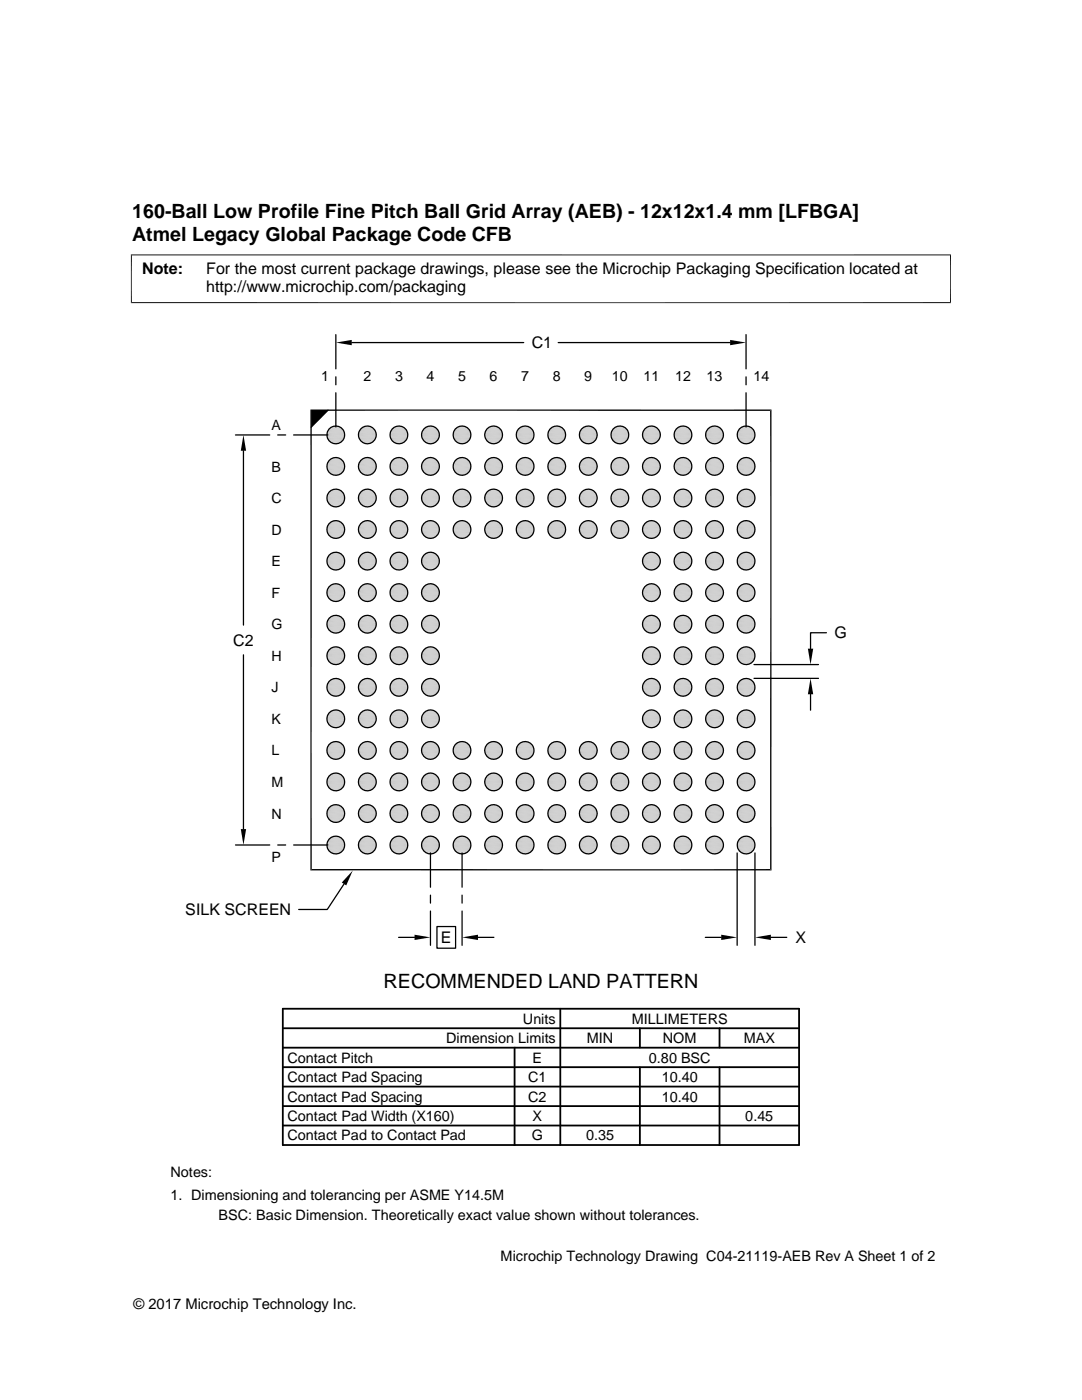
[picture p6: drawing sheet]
<svg xmlns="http://www.w3.org/2000/svg" width="216mm" height="279mm" viewBox="0 0 216 279" stroke-linecap="round" stroke-linejoin="round" font-family="sans-serif">
<defs><g id="words">
<g font-size="3.9">
<text x="26.4" y="43.5">160-Ball Low Profile Fine Pitch Ball Grid Array (AEB) - 12x12x1.4 mm [LFBGA]</text>
<text x="26.4" y="48">Atmel Legacy Global Package Code CFB</text>
<text x="76.5" y="197.2">RECOMMENDED LAND PATTERN</text>
</g>
<g font-size="3.2">
<text x="28.4" y="54.6">Note:</text>
<text x="41.1" y="58.3">http://www.microchip.com/packaging</text>
<text x="41.1" y="54.6">For the most current package drawings, please see the Microchip Packaging Specification located at</text>
<text x="106.1" y="69.5">C1</text>
<text x="46.5" y="128.8">C2</text>
<text x="166.5" y="127.4">G</text>
<text x="37" y="182.6">SILK SCREEN</text>
<text x="87.9" y="188.2">E</text>
<text x="158.7" y="188.2">X</text>
</g>
<g font-size="2.9">
<text x="89" y="208.2">Dimension Limits</text>
<text x="104.3" y="204.3">Units</text>
<text x="117.1" y="208.2">MIN</text>
<text x="126" y="204.3">MILLIMETERS</text>
<text x="132.3" y="208.2">NOM</text>
<text x="148.4" y="208.2">MAX</text>
<text x="57.3" y="212">Contact Pitch</text>
<text x="57.3" y="215.9">Contact Pad Spacing</text>
<text x="105.4" y="215.9">C1</text>
<text x="106.3" y="212">E</text>
<text x="129.5" y="212">0.80 BSC</text>
<text x="132" y="215.9">10.40</text>
<text x="57.3" y="219.8">Contact Pad Spacing</text>
<text x="105.4" y="219.8">C2</text>
<text x="132" y="219.8">10.40</text>
<text x="57.3" y="227.6">Contact Pad to Contact Pad</text>
<text x="57.3" y="223.7">Contact Pad Width (X160)</text>
<text x="106.1" y="227.6">G</text>
<text x="106.3" y="223.7">X</text>
<text x="116.9" y="227.6">0.35</text>
<text x="148.7" y="223.7">0.45</text>
<text x="34" y="234.9">Notes:</text>
<text x="34" y="239.5">1. Dimensioning and tolerancing per ASME Y14.5M</text>
<text x="43.6" y="243.6">BSC: Basic Dimension. Theoretically exact value shown without tolerances.</text>
<text x="99.9" y="251.7">Microchip Technology Drawing C04-21119-AEB Rev A Sheet 1 of 2</text>
<text x="26.6" y="261.3">© 2017 Microchip Technology Inc.</text>
</g>
<g font-size="2.8">
<text x="64.1" y="75.9">1</text>
<text x="72.5" y="75.9">2</text>
<text x="78.8" y="75.9">3</text>
<text x="85.1" y="75.9">4</text>
<text x="91.4" y="75.9">5</text>
<text x="97.7" y="75.9">6</text>
<text x="104" y="75.9">7</text>
<text x="110.3" y="75.9">8</text>
<text x="116.6" y="75.9">9</text>
<text x="122.1" y="75.9">10</text>
<text x="128.4" y="75.9">11</text>
<text x="134.7" y="75.9">12</text>
<text x="141" y="75.9">13</text>
<text x="150.4" y="75.9">14</text>
<text x="54.1" y="85.8">A</text>
<text x="54.1" y="94.1">B</text>
<text x="54.1" y="100.4">C</text>
<text x="54.1" y="106.7">D</text>
<text x="54.1" y="113">E</text>
<text x="54.1" y="119.3">F</text>
<text x="54.1" y="125.6">G</text>
<text x="54.1" y="131.9">H</text>
<text x="54.1" y="138.2">J</text>
<text x="54.1" y="144.5">K</text>
<text x="54.1" y="150.8">L</text>
<text x="54.1" y="157.1">M</text>
<text x="54.1" y="163.4">N</text>
<text x="54.1" y="172.1">P</text>
</g>
</g></defs>
<g fill="#c0c0c0">
<path d="M66.7 85h.5z"/>
<path d="M73 85h.5z"/>
<path d="M79.4 85h.4z"/>
<path d="M85.6 85h.5z"/>
<path d="M91.9 85h.5z"/>
<path d="M98.2 85h.5z"/>
<path d="M104.5 85h.5z"/>
<path d="M110.8 85h.5z"/>
<path d="M117.1 85h.5z"/>
<path d="M123.4 85h.5z"/>
<path d="M129.7 85h.5z"/>
<path d="M136 85h.5z"/>
<path d="M142.3 85h.5z"/>
<path d="M148.6 85h.5z"/>
<path d="M148.5 85.1h.8z"/>
<path d="M148.6 85l.7 .1z"/>
<path d="M142.2 85.1h.8z"/>
<path d="M142.3 85l.7 .1z"/>
<path d="M135.9 85.1h.8z"/>
<path d="M136 85l.7 .1z"/>
<path d="M129.6 85.1h.8z"/>
<path d="M129.7 85l.7 .1z"/>
<path d="M123.3 85.1h.8z"/>
<path d="M123.4 85l.7 .1z"/>
<path d="M117 85.1h.8z"/>
<path d="M117.1 85l.7 .1z"/>
<path d="M110.7 85.1h.8z"/>
<path d="M110.8 85l.7 .1z"/>
<path d="M104.4 85.1h.8z"/>
<path d="M104.5 85l.7 .1z"/>
<path d="M98.1 85.1h.8z"/>
<path d="M98.2 85l.7 .1z"/>
<path d="M91.8 85.1h.8z"/>
<path d="M91.9 85l.7 .1z"/>
<path d="M85.5 85.1h.8z"/>
<path d="M85.6 85l.7 .1z"/>
<path d="M79.2 85.1h.8z"/>
<path d="M79.4 85l.6 .1z"/>
<path d="M72.9 85.1h.8z"/>
<path d="M73 85l.7 .1z"/>
<path d="M66.6 85.1h.8z"/>
<path d="M66.7 85l.7 .1z"/>
<path d="M148.3 85.1h1.1z"/>
<path d="M148.5 85.1h.9z"/>
<path d="M142 85.1h1.1z"/>
<path d="M142.2 85.1h.9z"/>
<path d="M135.7 85.1h1.1z"/>
<path d="M135.9 85.1h.9z"/>
<path d="M129.4 85.1h1.1z"/>
<path d="M129.6 85.1h.9z"/>
<path d="M123.1 85.1h1.1z"/>
<path d="M123.3 85.1h.9z"/>
<path d="M116.8 85.1h1.1z"/>
<path d="M117 85.1h.9z"/>
<path d="M110.5 85.1h1.1z"/>
<path d="M110.7 85.1h.9z"/>
<path d="M104.2 85.1h1.1z"/>
<path d="M104.4 85.1h.9z"/>
<path d="M97.9 85.1h1.1z"/>
<path d="M98.1 85.1h.9z"/>
<path d="M91.6 85.1h1.2z"/>
<path d="M91.8 85.1h1z"/>
<path d="M85.3 85.1h1.1z"/>
<path d="M85.5 85.1h.9z"/>
<path d="M79 85.1h1.2z"/>
<path d="M79.2 85.1h1z"/>
<path d="M72.7 85.1h1.2z"/>
<path d="M72.9 85.1h1z"/>
<path d="M66.4 85.1h1.2z"/>
<path d="M66.6 85.1h1z"/>
<path d="M148.2 85.2h1.4z"/>
<path d="M148.3 85.1l1.3 .1z"/>
<path d="M141.9 85.2h1.4z"/>
<path d="M142 85.1l1.3 .1z"/>
<path d="M135.6 85.2h1.4z"/>
<path d="M135.7 85.1l1.3 .1z"/>
<path d="M129.3 85.2h1.4z"/>
<path d="M129.4 85.1l1.3 .1z"/>
<path d="M123 85.2h1.4z"/>
<path d="M123.1 85.1l1.3 .1z"/>
<path d="M116.7 85.2h1.4z"/>
<path d="M116.8 85.1l1.3 .1z"/>
<path d="M110.4 85.2h1.4z"/>
<path d="M110.5 85.1l1.3 .1z"/>
<path d="M104.1 85.2h1.4z"/>
<path d="M104.2 85.1l1.3 .1z"/>
<path d="M97.8 85.2h1.4z"/>
<path d="M97.9 85.1l1.3 .1z"/>
<path d="M91.5 85.2h1.4z"/>
<path d="M91.6 85.1l1.3 .1z"/>
<path d="M85.2 85.2h1.4z"/>
<path d="M85.3 85.1l1.3 .1z"/>
<path d="M78.9 85.2h1.4z"/>
<path d="M79 85.1l1.3 .1z"/>
<path d="M72.6 85.2h1.4z"/>
<path d="M72.7 85.1l1.3 .1z"/>
<path d="M66.3 85.2h1.4z"/>
<path d="M66.4 85.1l1.3 .1z"/>
<path d="M148 85.3h1.8z"/>
<path d="M148.2 85.2l1.6 .1z"/>
<path d="M141.7 85.3h1.7z"/>
<path d="M141.9 85.2l1.5 .1z"/>
<path d="M135.4 85.3h1.8z"/>
<path d="M135.6 85.2l1.6 .1z"/>
<path d="M129.1 85.3h1.8z"/>
<path d="M129.3 85.2l1.6 .1z"/>
<path d="M122.8 85.3h1.7z"/>
<path d="M123 85.2l1.5 .1z"/>
<path d="M116.5 85.3h1.8z"/>
<path d="M116.7 85.2l1.6 .1z"/>
<path d="M110.2 85.3h1.8z"/>
<path d="M110.4 85.2l1.6 .1z"/>
<path d="M103.9 85.3h1.8z"/>
<path d="M104.1 85.2l1.6 .1z"/>
<path d="M97.6 85.3h1.8z"/>
<path d="M97.8 85.2l1.6 .1z"/>
<path d="M91.3 85.3h1.8z"/>
<path d="M91.5 85.2l1.6 .1z"/>
<path d="M85 85.3h1.8z"/>
<path d="M85.2 85.2l1.6 .1z"/>
<path d="M78.7 85.3h1.8z"/>
<path d="M78.9 85.2l1.6 .1z"/>
<path d="M72.4 85.3h1.8z"/>
<path d="M72.6 85.2l1.6 .1z"/>
<path d="M66.1 85.3h1.8z"/>
<path d="M66.3 85.2l1.6 .1z"/>
</g>
<path d="M147.9 85.3h2" fill="none" stroke="#c0c0c0" stroke-width=".2"/>
<path d="M148 85.3h1.9z" fill="#c0c0c0"/>
<path d="M141.6 85.3h2" fill="none" stroke="#c0c0c0" stroke-width=".2"/>
<path d="M141.7 85.3h1.9z" fill="#c0c0c0"/>
<path d="M135.3 85.3h2" fill="none" stroke="#c0c0c0" stroke-width=".2"/>
<path d="M135.4 85.3h1.9z" fill="#c0c0c0"/>
<path d="M129 85.3h2" fill="none" stroke="#c0c0c0" stroke-width=".2"/>
<path d="M129.1 85.3h1.9z" fill="#c0c0c0"/>
<path d="M122.7 85.3h2" fill="none" stroke="#c0c0c0" stroke-width=".2"/>
<path d="M122.8 85.3h1.9z" fill="#c0c0c0"/>
<path d="M116.4 85.3h2" fill="none" stroke="#c0c0c0" stroke-width=".2"/>
<path d="M116.5 85.3h1.9z" fill="#c0c0c0"/>
<path d="M110.1 85.3h2" fill="none" stroke="#c0c0c0" stroke-width=".2"/>
<path d="M110.2 85.3h1.9z" fill="#c0c0c0"/>
<path d="M103.8 85.3h2" fill="none" stroke="#c0c0c0" stroke-width=".2"/>
<path d="M103.9 85.3h1.9z" fill="#c0c0c0"/>
<path d="M97.5 85.3h2" fill="none" stroke="#c0c0c0" stroke-width=".2"/>
<path d="M97.6 85.3h1.9z" fill="#c0c0c0"/>
<path d="M91.2 85.3h2" fill="none" stroke="#c0c0c0" stroke-width=".2"/>
<path d="M91.3 85.3h1.9z" fill="#c0c0c0"/>
<path d="M84.9 85.3h2" fill="none" stroke="#c0c0c0" stroke-width=".2"/>
<path d="M85 85.3h1.9z" fill="#c0c0c0"/>
<path d="M78.6 85.3h2" fill="none" stroke="#c0c0c0" stroke-width=".2"/>
<path d="M78.7 85.3h1.9z" fill="#c0c0c0"/>
<path d="M72.3 85.3h2" fill="none" stroke="#c0c0c0" stroke-width=".2"/>
<path d="M72.4 85.3h1.9z" fill="#c0c0c0"/>
<path d="M66 85.3h2" fill="none" stroke="#c0c0c0" stroke-width=".2"/>
<path d="M66.1 85.3h1.9z" fill="#c0c0c0"/>
<g fill="none" stroke="#c0c0c0" stroke-width=".2">
<path d="M65.2 86.5h3.5M65.2 86.7h3.6M65.2 86.9h3.6M65.2 87h3.5M65.3 87.2h3.4M65.3 86.4h3.4M65.3 86.2h3.4M65.3 87.4h3.4M65.4 87.5h3.2M65.4 86.1h3.2M65.4 85.9h3.2M65.4 87.7h3.2"/>
<path d="M65.5 87.8h3M65.5 85.8h3M65.6 87.9h2.8M65.6 85.6h2.8M65.7 88.1h2.6M65.7 85.5h2.6M65.8 88.2h2.4M65.8 85.4h2.4M71.5 86.5h3.6M71.5 86.7h3.6M71.5 86.9h3.6M71.5 87h3.6"/>
<path d="M71.6 86.4h3.4M71.6 87.2h3.4M71.6 87.4h3.4M71.6 86.2h3.4M71.7 86.1h3.3M71.7 87.5h3.3M71.7 87.7h3.2M71.7 85.9h3.2M71.8 87.8h3M71.8 85.8h3M71.9 85.6h2.8M71.9 87.9h2.8"/>
<path d="M72 88.1h2.6M72 85.5h2.6M72.1 85.4h2.3M72.1 88.2h2.3M77.8 86.7h3.6M77.8 86.9h3.6M77.8 87h3.5M77.8 86.5h3.5M77.9 86.4h3.4M77.9 87.2h3.4M77.9 86.2h3.4M77.9 87.4h3.4"/>
<path d="M78 87.5h3.2M78 86.1h3.2M78 87.7h3.2M78 85.9h3.2M78.1 85.8h3M78.1 87.8h3M78.2 87.9h2.8M78.2 85.6h2.8M78.3 88.1h2.6M78.3 85.5h2.6M78.4 85.4h2.4M78.4 88.2h2.4"/>
<path d="M84.1 86.5h3.6M84.1 86.7h3.6M84.1 86.9h3.6M84.1 87h3.6M84.2 86.4h3.4M84.2 87.2h3.4M84.2 87.4h3.4M84.2 86.2h3.4M84.3 86.1h3.2M84.3 87.5h3.2M84.3 87.7h3.2M84.3 85.9h3.2"/>
<path d="M84.4 87.8h3M84.4 85.8h3M84.5 87.9h2.8M84.5 85.6h2.8M84.6 85.5h2.6M84.6 88.1h2.6M84.7 88.2h2.3M84.7 85.4h2.3M90.4 86.5h3.6M90.4 86.7h3.6M90.4 86.9h3.6M90.4 87h3.6"/>
<path d="M90.5 86.4h3.4M90.5 87.2h3.4M90.5 86.2h3.4M90.5 87.4h3.4M90.6 86.1h3.2M90.6 87.5h3.2M90.6 87.7h3.2M90.6 85.9h3.2M90.7 85.8h3M90.7 87.8h3M90.8 87.9h2.8M90.8 85.6h2.8"/>
<path d="M90.9 85.5h2.6M90.9 88.1h2.6M91 88.2h2.3M91 85.4h2.3M96.7 86.5h3.5M96.7 86.7h3.6M96.7 86.9h3.6M96.7 87h3.5M96.8 86.4h3.4M96.8 87.2h3.4M96.8 86.2h3.4M96.8 87.4h3.4"/>
<path d="M96.9 86.1h3.2M96.9 87.5h3.2M96.9 87.7h3.2M96.9 85.9h3.2M97 85.8h3M97 87.8h3M97.1 85.6h2.8M97.1 87.9h2.8M97.2 88.1h2.6M97.2 85.5h2.6M97.3 85.4h2.3M97.3 88.2h2.3"/>
<path d="M103 86.7h3.6M103 86.9h3.6M103 87h3.6M103 86.5h3.6M103.1 86.4h3.4M103.1 87.2h3.4M103.1 86.2h3.4M103.1 87.4h3.4M103.1 86.1h3.3M103.1 87.5h3.3M103.2 85.9h3.2M103.2 87.7h3.2"/>
<path d="M103.3 87.8h3M103.3 85.8h3M103.4 85.6h2.8M103.4 87.9h2.8M103.5 88.1h2.6M103.5 85.5h2.6M103.6 85.4h2.3M103.6 88.2h2.3M109.3 86.5h3.5M109.3 86.7h3.6M109.3 86.9h3.6M109.3 87h3.5"/>
<path d="M109.3 86.4h3.5M109.3 87.2h3.5M109.4 87.4h3.4M109.4 86.2h3.4M109.5 86.1h3.2M109.5 87.5h3.2M109.5 85.9h3.1M109.5 87.7h3.1M109.6 87.8h3M109.6 85.8h3M109.7 85.6h2.8M109.7 87.9h2.8"/>
<path d="M109.8 85.5h2.6M109.8 88.1h2.6M109.9 88.2h2.3M109.9 85.4h2.3M115.6 86.5h3.5M115.6 86.7h3.6M115.6 86.9h3.6M115.6 87h3.5M115.7 86.4h3.4M115.7 87.2h3.4M115.7 87.4h3.4M115.7 86.2h3.4"/>
<path d="M115.8 86.1h3.2M115.8 87.5h3.2M115.8 85.9h3.2M115.8 87.7h3.2M115.9 85.8h3M115.9 87.8h3M116 87.9h2.8M116 85.6h2.8M116.1 85.5h2.6M116.1 88.1h2.6M116.2 88.2h2.3M116.2 85.4h2.3"/>
<path d="M121.9 86.5h3.5M121.9 86.7h3.6M121.9 86.9h3.6M121.9 87h3.5M122 86.4h3.4M122 87.2h3.4M122 86.2h3.4M122 87.4h3.4M122 87.5h3.3M122 86.1h3.3M122.1 85.9h3.1M122.1 87.7h3.1"/>
<path d="M122.2 85.8h3M122.2 87.8h3M122.3 87.9h2.8M122.3 85.6h2.8M122.4 85.5h2.6M122.4 88.1h2.6M122.5 88.2h2.3M122.5 85.4h2.3M128.2 86.5h3.5M128.2 86.7h3.6M128.2 86.9h3.6M128.2 87h3.5"/>
<path d="M128.2 86.4h3.5M128.2 87.2h3.5M128.3 86.2h3.4M128.3 87.4h3.4M128.4 86.1h3.2M128.4 87.5h3.2M128.4 87.7h3.2M128.4 85.9h3.2M128.5 85.8h3M128.5 87.8h3M128.6 85.6h2.8M128.6 87.9h2.8"/>
<path d="M128.7 88.1h2.6M128.7 85.5h2.6M128.8 85.4h2.3M128.8 88.2h2.3M134.5 86.7h3.5M134.5 86.9h3.5M134.5 87h3.5M134.5 86.5h3.5M134.6 86.4h3.4M134.6 87.2h3.4M134.6 86.2h3.4M134.6 87.4h3.4"/>
<path d="M134.6 86.1h3.3M134.6 87.5h3.3M134.7 87.7h3.1M134.7 85.9h3.1M134.8 85.8h3M134.8 87.8h3M134.9 85.6h2.8M134.9 87.9h2.8M135 88.1h2.6M135 85.5h2.6M135.1 85.4h2.3M135.1 88.2h2.3"/>
<path d="M140.8 86.5h3.5M140.8 86.7h3.6M140.8 86.9h3.6M140.8 87h3.5M140.8 86.4h3.5M140.8 87.2h3.5M140.9 87.4h3.4M140.9 86.2h3.4M140.9 86.1h3.3M140.9 87.5h3.3M141 85.9h3.1M141 87.7h3.1"/>
<path d="M141.1 87.8h3M141.1 85.8h3M141.2 85.6h2.8M141.2 87.9h2.8M141.3 85.5h2.6M141.3 88.1h2.6M141.4 88.2h2.3M141.4 85.4h2.3M147.1 86.5h3.5M147.1 86.7h3.5M147.1 86.9h3.5M147.1 87h3.5"/>
<path d="M147.2 86.4h3.4M147.2 87.2h3.4M147.2 86.2h3.4M147.2 87.4h3.4M147.2 87.5h3.3M147.2 86.1h3.3M147.3 85.9h3.2M147.3 87.7h3.2M147.4 85.8h3M147.4 87.8h3M147.5 87.9h2.8M147.5 85.6h2.8"/>
<path d="M147.6 85.5h2.6M147.6 88.1h2.6M147.7 88.2h2.3M147.7 85.4h2.3"/>
</g>
<path d="M147.9 88.2l1.9 .1z" fill="#c0c0c0"/>
<path d="M147.9 88.3h2" fill="none" stroke="#c0c0c0" stroke-width=".2"/>
<path d="M141.6 88.2l1.8 .1z" fill="#c0c0c0"/>
<path d="M141.6 88.3h2" fill="none" stroke="#c0c0c0" stroke-width=".2"/>
<path d="M135.3 88.2l1.9 .1z" fill="#c0c0c0"/>
<path d="M135.3 88.3h2" fill="none" stroke="#c0c0c0" stroke-width=".2"/>
<path d="M129 88.2l1.9 .1z" fill="#c0c0c0"/>
<path d="M129 88.3h2" fill="none" stroke="#c0c0c0" stroke-width=".2"/>
<path d="M122.7 88.2l1.8 .1z" fill="#c0c0c0"/>
<path d="M122.7 88.3h2" fill="none" stroke="#c0c0c0" stroke-width=".2"/>
<path d="M116.4 88.2l1.9 .1z" fill="#c0c0c0"/>
<path d="M116.4 88.3h2" fill="none" stroke="#c0c0c0" stroke-width=".2"/>
<path d="M110.1 88.2l1.9 .1z" fill="#c0c0c0"/>
<path d="M110.1 88.3h2" fill="none" stroke="#c0c0c0" stroke-width=".2"/>
<path d="M103.8 88.2l1.9 .1z" fill="#c0c0c0"/>
<path d="M103.8 88.3h2" fill="none" stroke="#c0c0c0" stroke-width=".2"/>
<path d="M97.5 88.2l1.9 .1z" fill="#c0c0c0"/>
<path d="M97.5 88.3h2" fill="none" stroke="#c0c0c0" stroke-width=".2"/>
<path d="M91.2 88.2l1.9 .1z" fill="#c0c0c0"/>
<path d="M91.2 88.3h2" fill="none" stroke="#c0c0c0" stroke-width=".2"/>
<path d="M84.9 88.2l1.9 .1z" fill="#c0c0c0"/>
<path d="M84.9 88.3h2" fill="none" stroke="#c0c0c0" stroke-width=".2"/>
<path d="M78.6 88.2l1.9 .1z" fill="#c0c0c0"/>
<path d="M78.6 88.3h2" fill="none" stroke="#c0c0c0" stroke-width=".2"/>
<path d="M72.3 88.2l1.9 .1z" fill="#c0c0c0"/>
<path d="M72.3 88.3h2" fill="none" stroke="#c0c0c0" stroke-width=".2"/>
<path d="M66 88.2l1.9 .1z" fill="#c0c0c0"/>
<path d="M66 88.3h2" fill="none" stroke="#c0c0c0" stroke-width=".2"/>
<g fill="#c0c0c0">
<path d="M148 88.3l1.6 .1z"/>
<path d="M148 88.3h1.8z"/>
<path d="M141.7 88.3l1.6 .1z"/>
<path d="M141.7 88.3h1.7z"/>
<path d="M135.4 88.3l1.6 .1z"/>
<path d="M135.4 88.3h1.8z"/>
<path d="M129.1 88.3l1.6 .1z"/>
<path d="M129.1 88.3h1.8z"/>
<path d="M122.8 88.3l1.6 .1z"/>
<path d="M122.8 88.3h1.7z"/>
<path d="M116.5 88.3l1.6 .1z"/>
<path d="M116.5 88.3h1.8z"/>
<path d="M110.2 88.3l1.6 .1z"/>
<path d="M110.2 88.3h1.8z"/>
<path d="M103.9 88.3l1.6 .1z"/>
<path d="M103.9 88.3h1.8z"/>
<path d="M97.6 88.3l1.6 .1z"/>
<path d="M97.6 88.3h1.8z"/>
<path d="M91.3 88.3l1.6 .1z"/>
<path d="M91.3 88.3h1.8z"/>
<path d="M85 88.3l1.6 .1z"/>
<path d="M85 88.3h1.8z"/>
<path d="M78.7 88.3l1.6 .1z"/>
<path d="M78.7 88.3h1.8z"/>
<path d="M72.4 88.3l1.6 .1z"/>
<path d="M72.4 88.3h1.8z"/>
<path d="M66.1 88.3l1.6 .1z"/>
<path d="M66.1 88.3h1.8z"/>
<path d="M148.2 88.4l1.2 .1z"/>
<path d="M148.2 88.4h1.4z"/>
<path d="M141.9 88.4l1.2 .1z"/>
<path d="M141.9 88.4h1.4z"/>
<path d="M135.6 88.4l1.2 .1z"/>
<path d="M135.6 88.4h1.4z"/>
<path d="M129.3 88.4l1.2 .1z"/>
<path d="M129.3 88.4h1.4z"/>
<path d="M123 88.4l1.2 .1z"/>
<path d="M123 88.4h1.4z"/>
<path d="M116.7 88.4l1.2 .1z"/>
<path d="M116.7 88.4h1.4z"/>
<path d="M110.4 88.4l1.2 .1z"/>
<path d="M110.4 88.4h1.4z"/>
<path d="M104.1 88.4l1.2 .1z"/>
<path d="M104.1 88.4h1.4z"/>
<path d="M97.8 88.4l1.2 .1z"/>
<path d="M97.8 88.4h1.4z"/>
<path d="M91.5 88.4l1.3 .1z"/>
<path d="M91.5 88.4h1.4z"/>
<path d="M85.2 88.4l1.2 .1z"/>
<path d="M85.2 88.4h1.4z"/>
<path d="M78.9 88.4l1.3 .1z"/>
<path d="M78.9 88.4h1.4z"/>
<path d="M72.6 88.4l1.3 .1z"/>
<path d="M72.6 88.4h1.4z"/>
<path d="M66.3 88.4l1.3 .1z"/>
<path d="M66.3 88.4h1.4z"/>
<path d="M148.3 88.5h1z"/>
<path d="M148.3 88.5h1.1z"/>
<path d="M142 88.5h1z"/>
<path d="M142 88.5h1.1z"/>
<path d="M135.7 88.5h1z"/>
<path d="M135.7 88.5h1.1z"/>
<path d="M129.4 88.5h1z"/>
<path d="M129.4 88.5h1.1z"/>
<path d="M123.1 88.5h1z"/>
<path d="M123.1 88.5h1.1z"/>
<path d="M116.8 88.5h1z"/>
<path d="M116.8 88.5h1.1z"/>
<path d="M110.5 88.5h1z"/>
<path d="M110.5 88.5h1.1z"/>
<path d="M104.2 88.5h1z"/>
<path d="M104.2 88.5h1.1z"/>
<path d="M97.9 88.5h1z"/>
<path d="M97.9 88.5h1.1z"/>
<path d="M91.6 88.5h1z"/>
<path d="M91.6 88.5h1.2z"/>
<path d="M85.3 88.5h1z"/>
<path d="M85.3 88.5h1.1z"/>
<path d="M79 88.5h1z"/>
<path d="M79 88.5h1.2z"/>
<path d="M72.7 88.5h1z"/>
<path d="M72.7 88.5h1.2z"/>
<path d="M66.4 88.5h1z"/>
<path d="M66.4 88.5h1.2z"/>
<path d="M66.7 88.5h.5z"/>
<path d="M73 88.5h.5z"/>
<path d="M79.4 88.5h.4z"/>
<path d="M85.6 88.5h.5z"/>
<path d="M91.9 88.5h.5z"/>
<path d="M98.2 88.5h.5z"/>
<path d="M104.5 88.5h.5z"/>
<path d="M110.8 88.5h.5z"/>
<path d="M117.1 88.5h.5z"/>
<path d="M123.4 88.5h.5z"/>
<path d="M129.7 88.5h.5z"/>
<path d="M136 88.5h.5z"/>
<path d="M142.3 88.5h.5z"/>
<path d="M148.6 88.5h.5z"/>
<path d="M148.5 88.5h.6z"/>
<path d="M148.5 88.5h.8z"/>
<path d="M142.2 88.5h.6z"/>
<path d="M142.2 88.5h.8z"/>
<path d="M135.9 88.5h.6z"/>
<path d="M135.9 88.5h.8z"/>
<path d="M129.6 88.5h.6z"/>
<path d="M129.6 88.5h.8z"/>
<path d="M123.3 88.5h.6z"/>
<path d="M123.3 88.5h.8z"/>
<path d="M117 88.5h.6z"/>
<path d="M117 88.5h.8z"/>
<path d="M110.7 88.5h.6z"/>
<path d="M110.7 88.5h.8z"/>
<path d="M104.4 88.5h.6z"/>
<path d="M104.4 88.5h.8z"/>
<path d="M98.1 88.5h.6z"/>
<path d="M98.1 88.5h.8z"/>
<path d="M91.8 88.5h.6z"/>
<path d="M91.8 88.5h.8z"/>
<path d="M85.5 88.5h.6z"/>
<path d="M85.5 88.5h.8z"/>
<path d="M79.2 88.5h.6z"/>
<path d="M79.2 88.5h.8z"/>
<path d="M72.9 88.5h.6z"/>
<path d="M72.9 88.5h.8z"/>
<path d="M66.6 88.5h.6z"/>
<path d="M66.6 88.5h.8z"/>
<path d="M66.7 91.3h.5z"/>
<path d="M73 91.3h.5z"/>
<path d="M79.4 91.3h.4z"/>
<path d="M85.6 91.3h.5z"/>
<path d="M91.9 91.3h.5z"/>
<path d="M98.2 91.3h.5z"/>
<path d="M104.5 91.3h.5z"/>
<path d="M110.8 91.3h.5z"/>
<path d="M117.1 91.3h.5z"/>
<path d="M123.4 91.3h.5z"/>
<path d="M129.7 91.3h.5z"/>
<path d="M136 91.3h.5z"/>
<path d="M142.3 91.3h.5z"/>
<path d="M148.6 91.3h.5z"/>
<path d="M148.5 91.4h.8z"/>
<path d="M148.6 91.3l.7 .1z"/>
<path d="M142.2 91.4h.8z"/>
<path d="M142.3 91.3l.7 .1z"/>
<path d="M135.9 91.4h.8z"/>
<path d="M136 91.3l.7 .1z"/>
<path d="M129.6 91.4h.8z"/>
<path d="M129.7 91.3l.7 .1z"/>
<path d="M123.3 91.4h.8z"/>
<path d="M123.4 91.3l.7 .1z"/>
<path d="M117 91.4h.8z"/>
<path d="M117.1 91.3l.7 .1z"/>
<path d="M110.7 91.4h.8z"/>
<path d="M110.8 91.3l.7 .1z"/>
<path d="M104.4 91.4h.8z"/>
<path d="M104.5 91.3l.7 .1z"/>
<path d="M98.1 91.4h.8z"/>
<path d="M98.2 91.3l.7 .1z"/>
<path d="M91.8 91.4h.8z"/>
<path d="M91.9 91.3l.7 .1z"/>
<path d="M85.5 91.4h.8z"/>
<path d="M85.6 91.3l.7 .1z"/>
<path d="M79.2 91.4h.8z"/>
<path d="M79.4 91.3l.6 .1z"/>
<path d="M72.9 91.4h.8z"/>
<path d="M73 91.3l.7 .1z"/>
<path d="M66.6 91.4h.8z"/>
<path d="M66.7 91.3l.7 .1z"/>
<path d="M148.3 91.4h1.1z"/>
<path d="M148.5 91.4h.9z"/>
<path d="M142 91.4h1.1z"/>
<path d="M142.2 91.4h.9z"/>
<path d="M135.7 91.4h1.1z"/>
<path d="M135.9 91.4h.9z"/>
<path d="M129.4 91.4h1.1z"/>
<path d="M129.6 91.4h.9z"/>
<path d="M123.1 91.4h1.1z"/>
<path d="M123.3 91.4h.9z"/>
<path d="M116.8 91.4h1.1z"/>
<path d="M117 91.4h.9z"/>
<path d="M110.5 91.4h1.1z"/>
<path d="M110.7 91.4h.9z"/>
<path d="M104.2 91.4h1.1z"/>
<path d="M104.4 91.4h.9z"/>
<path d="M97.9 91.4h1.1z"/>
<path d="M98.1 91.4h.9z"/>
<path d="M91.6 91.4h1.2z"/>
<path d="M91.8 91.4h1z"/>
<path d="M85.3 91.4h1.1z"/>
<path d="M85.5 91.4h.9z"/>
<path d="M79 91.4h1.2z"/>
<path d="M79.2 91.4h1z"/>
<path d="M72.7 91.4h1.2z"/>
<path d="M72.9 91.4h1z"/>
<path d="M66.4 91.4h1.2z"/>
<path d="M66.6 91.4h1z"/>
<path d="M148.2 91.5h1.4z"/>
<path d="M148.3 91.4l1.3 .1z"/>
<path d="M141.9 91.5h1.4z"/>
<path d="M142 91.4l1.3 .1z"/>
<path d="M135.6 91.5h1.4z"/>
<path d="M135.7 91.4l1.3 .1z"/>
<path d="M129.3 91.5h1.4z"/>
<path d="M129.4 91.4l1.3 .1z"/>
<path d="M123 91.5h1.4z"/>
<path d="M123.1 91.4l1.3 .1z"/>
<path d="M116.7 91.5h1.4z"/>
<path d="M116.8 91.4l1.3 .1z"/>
<path d="M110.4 91.5h1.4z"/>
<path d="M110.5 91.4l1.3 .1z"/>
<path d="M104.1 91.5h1.4z"/>
<path d="M104.2 91.4l1.3 .1z"/>
<path d="M97.8 91.5h1.4z"/>
<path d="M97.9 91.4l1.3 .1z"/>
<path d="M91.5 91.5h1.4z"/>
<path d="M91.6 91.4l1.3 .1z"/>
<path d="M85.2 91.5h1.4z"/>
<path d="M85.3 91.4l1.3 .1z"/>
<path d="M78.9 91.5h1.4z"/>
<path d="M79 91.4l1.3 .1z"/>
<path d="M72.6 91.5h1.4z"/>
<path d="M72.7 91.4l1.3 .1z"/>
<path d="M66.3 91.5h1.4z"/>
<path d="M66.4 91.4l1.3 .1z"/>
<path d="M148 91.5h1.8z"/>
<path d="M148.2 91.5h1.6z"/>
<path d="M141.7 91.5h1.7z"/>
<path d="M141.9 91.5h1.5z"/>
<path d="M135.4 91.5h1.8z"/>
<path d="M135.6 91.5h1.6z"/>
<path d="M129.1 91.5h1.8z"/>
<path d="M129.3 91.5h1.6z"/>
<path d="M122.8 91.5h1.7z"/>
<path d="M123 91.5h1.5z"/>
<path d="M116.5 91.5h1.8z"/>
<path d="M116.7 91.5h1.6z"/>
<path d="M110.2 91.5h1.8z"/>
<path d="M110.4 91.5h1.6z"/>
<path d="M103.9 91.5h1.8z"/>
<path d="M104.1 91.5h1.6z"/>
<path d="M97.6 91.5h1.8z"/>
<path d="M97.8 91.5h1.6z"/>
<path d="M91.3 91.5h1.8z"/>
<path d="M91.5 91.5h1.6z"/>
<path d="M85 91.5h1.8z"/>
<path d="M85.2 91.5h1.6z"/>
<path d="M78.7 91.5h1.8z"/>
<path d="M78.9 91.5h1.6z"/>
<path d="M72.4 91.5h1.8z"/>
<path d="M72.6 91.5h1.6z"/>
<path d="M66.1 91.5h1.8z"/>
<path d="M66.3 91.5h1.6z"/>
</g>
<path d="M147.9 91.6h2" fill="none" stroke="#c0c0c0" stroke-width=".2"/>
<path d="M148 91.5l1.9 .2z" fill="#c0c0c0"/>
<path d="M141.6 91.6h2" fill="none" stroke="#c0c0c0" stroke-width=".2"/>
<path d="M141.7 91.5l1.9 .2z" fill="#c0c0c0"/>
<path d="M135.3 91.6h2" fill="none" stroke="#c0c0c0" stroke-width=".2"/>
<path d="M135.4 91.5l1.9 .2z" fill="#c0c0c0"/>
<path d="M129 91.6h2" fill="none" stroke="#c0c0c0" stroke-width=".2"/>
<path d="M129.1 91.5l1.9 .2z" fill="#c0c0c0"/>
<path d="M122.7 91.6h2" fill="none" stroke="#c0c0c0" stroke-width=".2"/>
<path d="M122.8 91.5l1.9 .2z" fill="#c0c0c0"/>
<path d="M116.4 91.6h2" fill="none" stroke="#c0c0c0" stroke-width=".2"/>
<path d="M116.5 91.5l1.9 .2z" fill="#c0c0c0"/>
<path d="M110.1 91.6h2" fill="none" stroke="#c0c0c0" stroke-width=".2"/>
<path d="M110.2 91.5l1.9 .2z" fill="#c0c0c0"/>
<path d="M103.8 91.6h2" fill="none" stroke="#c0c0c0" stroke-width=".2"/>
<path d="M103.9 91.5l1.9 .2z" fill="#c0c0c0"/>
<path d="M97.5 91.6h2" fill="none" stroke="#c0c0c0" stroke-width=".2"/>
<path d="M97.6 91.5l1.9 .2z" fill="#c0c0c0"/>
<path d="M91.2 91.6h2" fill="none" stroke="#c0c0c0" stroke-width=".2"/>
<path d="M91.3 91.5l1.9 .2z" fill="#c0c0c0"/>
<path d="M84.9 91.6h2" fill="none" stroke="#c0c0c0" stroke-width=".2"/>
<path d="M85 91.5l1.9 .2z" fill="#c0c0c0"/>
<path d="M78.6 91.6h2" fill="none" stroke="#c0c0c0" stroke-width=".2"/>
<path d="M78.7 91.5l1.9 .2z" fill="#c0c0c0"/>
<path d="M72.3 91.6h2" fill="none" stroke="#c0c0c0" stroke-width=".2"/>
<path d="M72.4 91.5l1.9 .2z" fill="#c0c0c0"/>
<path d="M66 91.6h2" fill="none" stroke="#c0c0c0" stroke-width=".2"/>
<path d="M66.1 91.5l1.9 .2z" fill="#c0c0c0"/>
<g fill="none" stroke="#c0c0c0" stroke-width=".2">
<path d="M65.2 92.8h3.5M65.2 93h3.6M65.2 93.2h3.6M65.2 93.3h3.5M65.3 93.5h3.4M65.3 92.7h3.4M65.3 92.5h3.4M65.3 93.7h3.4M65.4 93.8h3.2M65.4 92.4h3.2M65.4 92.2h3.2M65.4 94h3.2"/>
<path d="M65.5 94.1h3M65.5 92.1h3M65.6 94.3h2.8M65.6 91.9h2.8M65.7 94.4h2.6M65.7 91.8h2.6M65.8 94.5h2.4M65.8 91.7h2.4M71.5 92.8h3.6M71.5 93h3.6M71.5 93.2h3.6M71.5 93.3h3.6"/>
<path d="M71.6 92.7h3.4M71.6 93.5h3.4M71.6 93.7h3.4M71.6 92.5h3.4M71.7 92.4h3.3M71.7 93.8h3.3M71.7 94h3.2M71.7 92.2h3.2M71.8 94.1h3M71.8 92.1h3M71.9 91.9h2.8M71.9 94.3h2.8"/>
<path d="M72 94.4h2.6M72 91.8h2.6M72.1 91.7h2.3M72.1 94.5h2.3M77.8 93h3.6M77.8 93.2h3.6M77.8 93.3h3.5M77.8 92.8h3.5M77.9 92.7h3.4M77.9 93.5h3.4M77.9 92.5h3.4M77.9 93.7h3.4"/>
<path d="M78 93.8h3.2M78 92.4h3.2M78 94h3.2M78 92.2h3.2M78.1 92.1h3M78.1 94.1h3M78.2 94.3h2.8M78.2 91.9h2.8M78.3 94.4h2.6M78.3 91.8h2.6M78.4 91.7h2.4M78.4 94.5h2.4"/>
<path d="M84.1 92.8h3.6M84.1 93h3.6M84.1 93.2h3.6M84.1 93.3h3.6M84.2 92.7h3.4M84.2 93.5h3.4M84.2 93.7h3.4M84.2 92.5h3.4M84.3 92.4h3.2M84.3 93.8h3.2M84.3 94h3.2M84.3 92.2h3.2"/>
<path d="M84.4 94.1h3M84.4 92.1h3M84.5 94.3h2.8M84.5 91.9h2.8M84.6 91.8h2.6M84.6 94.4h2.6M84.7 94.5h2.3M84.7 91.7h2.3M90.4 92.8h3.6M90.4 93h3.6M90.4 93.2h3.6M90.4 93.3h3.6"/>
<path d="M90.5 92.7h3.4M90.5 93.5h3.4M90.5 92.5h3.4M90.5 93.7h3.4M90.6 92.4h3.2M90.6 93.8h3.2M90.6 94h3.2M90.6 92.2h3.2M90.7 92.1h3M90.7 94.1h3M90.8 94.3h2.8M90.8 91.9h2.8"/>
<path d="M90.9 91.8h2.6M90.9 94.4h2.6M91 94.5h2.3M91 91.7h2.3M96.7 92.8h3.5M96.7 93h3.6M96.7 93.2h3.6M96.7 93.3h3.5M96.8 92.7h3.4M96.8 93.5h3.4M96.8 92.5h3.4M96.8 93.7h3.4"/>
<path d="M96.9 92.4h3.2M96.9 93.8h3.2M96.9 94h3.2M96.9 92.2h3.2M97 92.1h3M97 94.1h3M97.1 91.9h2.8M97.1 94.3h2.8M97.2 94.4h2.6M97.2 91.8h2.6M97.3 91.7h2.3M97.3 94.5h2.3"/>
<path d="M103 93h3.6M103 93.2h3.6M103 93.3h3.6M103 92.8h3.6M103.1 92.7h3.4M103.1 93.5h3.4M103.1 92.5h3.4M103.1 93.7h3.4M103.1 92.4h3.3M103.1 93.8h3.3M103.2 92.2h3.2M103.2 94h3.2"/>
<path d="M103.3 94.1h3M103.3 92.1h3M103.4 91.9h2.8M103.4 94.3h2.8M103.5 94.4h2.6M103.5 91.8h2.6M103.6 91.7h2.3M103.6 94.5h2.3M109.3 92.8h3.5M109.3 93h3.6M109.3 93.2h3.6M109.3 93.3h3.5"/>
<path d="M109.3 92.7h3.5M109.3 93.5h3.5M109.4 93.7h3.4M109.4 92.5h3.4M109.5 92.4h3.2M109.5 93.8h3.2M109.5 92.2h3.1M109.5 94h3.1M109.6 94.1h3M109.6 92.1h3M109.7 91.9h2.8M109.7 94.3h2.8"/>
<path d="M109.8 91.8h2.6M109.8 94.4h2.6M109.9 94.5h2.3M109.9 91.7h2.3M115.6 92.8h3.5M115.6 93h3.6M115.6 93.2h3.6M115.6 93.3h3.5M115.7 92.7h3.4M115.7 93.5h3.4M115.7 93.7h3.4M115.7 92.5h3.4"/>
<path d="M115.8 92.4h3.2M115.8 93.8h3.2M115.8 92.2h3.2M115.8 94h3.2M115.9 92.1h3M115.9 94.1h3M116 94.3h2.8M116 91.9h2.8M116.1 91.8h2.6M116.1 94.4h2.6M116.2 94.5h2.3M116.2 91.7h2.3"/>
<path d="M121.9 92.8h3.5M121.9 93h3.6M121.9 93.2h3.6M121.9 93.3h3.5M122 92.7h3.4M122 93.5h3.4M122 92.5h3.4M122 93.7h3.4M122 93.8h3.3M122 92.4h3.3M122.1 92.2h3.1M122.1 94h3.1"/>
<path d="M122.2 92.1h3M122.2 94.1h3M122.3 94.3h2.8M122.3 91.9h2.8M122.4 91.8h2.6M122.4 94.4h2.6M122.5 94.5h2.3M122.5 91.7h2.3M128.2 92.8h3.5M128.2 93h3.6M128.2 93.2h3.6M128.2 93.3h3.5"/>
<path d="M128.2 92.7h3.5M128.2 93.5h3.5M128.3 92.5h3.4M128.3 93.7h3.4M128.4 92.4h3.2M128.4 93.8h3.2M128.4 94h3.2M128.4 92.2h3.2M128.5 92.1h3M128.5 94.1h3M128.6 91.9h2.8M128.6 94.3h2.8"/>
<path d="M128.7 94.4h2.6M128.7 91.8h2.6M128.8 91.7h2.3M128.8 94.5h2.3M134.5 93h3.5M134.5 93.2h3.5M134.5 93.3h3.5M134.5 92.8h3.5M134.6 92.7h3.4M134.6 93.5h3.4M134.6 92.5h3.4M134.6 93.7h3.4"/>
<path d="M134.6 92.4h3.3M134.6 93.8h3.3M134.7 94h3.1M134.7 92.2h3.1M134.8 92.1h3M134.8 94.1h3M134.9 91.9h2.8M134.9 94.3h2.8M135 94.4h2.6M135 91.8h2.6M135.1 91.7h2.3M135.1 94.5h2.3"/>
<path d="M140.8 92.8h3.5M140.8 93h3.6M140.8 93.2h3.6M140.8 93.3h3.5M140.8 92.7h3.5M140.8 93.5h3.5M140.9 93.7h3.4M140.9 92.5h3.4M140.9 92.4h3.3M140.9 93.8h3.3M141 92.2h3.1M141 94h3.1"/>
<path d="M141.1 94.1h3M141.1 92.1h3M141.2 91.9h2.8M141.2 94.3h2.8M141.3 91.8h2.6M141.3 94.4h2.6M141.4 94.5h2.3M141.4 91.7h2.3M147.1 92.8h3.5M147.1 93h3.5M147.1 93.2h3.5M147.1 93.3h3.5"/>
<path d="M147.2 92.7h3.4M147.2 93.5h3.4M147.2 92.5h3.4M147.2 93.7h3.4M147.2 93.8h3.3M147.2 92.4h3.3M147.3 92.2h3.2M147.3 94h3.2M147.4 92.1h3M147.4 94.1h3M147.5 94.3h2.8M147.5 91.9h2.8"/>
<path d="M147.6 91.8h2.6M147.6 94.4h2.6M147.7 94.5h2.3M147.7 91.7h2.3"/>
</g>
<path d="M147.9 94.5l1.9 .1z" fill="#c0c0c0"/>
<path d="M147.9 94.6h2" fill="none" stroke="#c0c0c0" stroke-width=".2"/>
<path d="M141.6 94.5l1.8 .1z" fill="#c0c0c0"/>
<path d="M141.6 94.6h2" fill="none" stroke="#c0c0c0" stroke-width=".2"/>
<path d="M135.3 94.5l1.9 .1z" fill="#c0c0c0"/>
<path d="M135.3 94.6h2" fill="none" stroke="#c0c0c0" stroke-width=".2"/>
<path d="M129 94.5l1.9 .1z" fill="#c0c0c0"/>
<path d="M129 94.6h2" fill="none" stroke="#c0c0c0" stroke-width=".2"/>
<path d="M122.7 94.5l1.8 .1z" fill="#c0c0c0"/>
<path d="M122.7 94.6h2" fill="none" stroke="#c0c0c0" stroke-width=".2"/>
<path d="M116.4 94.5l1.9 .1z" fill="#c0c0c0"/>
<path d="M116.4 94.6h2" fill="none" stroke="#c0c0c0" stroke-width=".2"/>
<path d="M110.1 94.5l1.9 .1z" fill="#c0c0c0"/>
<path d="M110.1 94.6h2" fill="none" stroke="#c0c0c0" stroke-width=".2"/>
<path d="M103.8 94.5l1.9 .1z" fill="#c0c0c0"/>
<path d="M103.8 94.6h2" fill="none" stroke="#c0c0c0" stroke-width=".2"/>
<path d="M97.5 94.5l1.9 .1z" fill="#c0c0c0"/>
<path d="M97.5 94.6h2" fill="none" stroke="#c0c0c0" stroke-width=".2"/>
<path d="M91.2 94.5l1.9 .1z" fill="#c0c0c0"/>
<path d="M91.2 94.6h2" fill="none" stroke="#c0c0c0" stroke-width=".2"/>
<path d="M84.9 94.5l1.9 .1z" fill="#c0c0c0"/>
<path d="M84.9 94.6h2" fill="none" stroke="#c0c0c0" stroke-width=".2"/>
<path d="M78.6 94.5l1.9 .1z" fill="#c0c0c0"/>
<path d="M78.6 94.6h2" fill="none" stroke="#c0c0c0" stroke-width=".2"/>
<path d="M72.3 94.5l1.9 .1z" fill="#c0c0c0"/>
<path d="M72.3 94.6h2" fill="none" stroke="#c0c0c0" stroke-width=".2"/>
<path d="M66 94.5l1.9 .1z" fill="#c0c0c0"/>
<path d="M66 94.6h2" fill="none" stroke="#c0c0c0" stroke-width=".2"/>
<g fill="#c0c0c0">
<path d="M148 94.6l1.6 .1z"/>
<path d="M148 94.6h1.8z"/>
<path d="M141.7 94.6l1.6 .1z"/>
<path d="M141.7 94.6h1.7z"/>
<path d="M135.4 94.6l1.6 .1z"/>
<path d="M135.4 94.6h1.8z"/>
<path d="M129.1 94.6l1.6 .1z"/>
<path d="M129.1 94.6h1.8z"/>
<path d="M122.8 94.6l1.6 .1z"/>
<path d="M122.8 94.6h1.7z"/>
<path d="M116.5 94.6l1.6 .1z"/>
<path d="M116.5 94.6h1.8z"/>
<path d="M110.2 94.6l1.6 .1z"/>
<path d="M110.2 94.6h1.8z"/>
<path d="M103.9 94.6l1.6 .1z"/>
<path d="M103.9 94.6h1.8z"/>
<path d="M97.6 94.6l1.6 .1z"/>
<path d="M97.6 94.6h1.8z"/>
<path d="M91.3 94.6l1.6 .1z"/>
<path d="M91.3 94.6h1.8z"/>
<path d="M85 94.6l1.6 .1z"/>
<path d="M85 94.6h1.8z"/>
<path d="M78.7 94.6l1.6 .1z"/>
<path d="M78.7 94.6h1.8z"/>
<path d="M72.4 94.6l1.6 .1z"/>
<path d="M72.4 94.6h1.8z"/>
<path d="M66.1 94.6l1.6 .1z"/>
<path d="M66.1 94.6h1.8z"/>
<path d="M148.2 94.7l1.2 .1z"/>
<path d="M148.2 94.7h1.4z"/>
<path d="M141.9 94.7l1.2 .1z"/>
<path d="M141.9 94.7h1.4z"/>
<path d="M135.6 94.7l1.2 .1z"/>
<path d="M135.6 94.7h1.4z"/>
<path d="M129.3 94.7l1.2 .1z"/>
<path d="M129.3 94.7h1.4z"/>
<path d="M123 94.7l1.2 .1z"/>
<path d="M123 94.7h1.4z"/>
<path d="M116.7 94.7l1.2 .1z"/>
<path d="M116.7 94.7h1.4z"/>
<path d="M110.4 94.7l1.2 .1z"/>
<path d="M110.4 94.7h1.4z"/>
<path d="M104.1 94.7l1.2 .1z"/>
<path d="M104.1 94.7h1.4z"/>
<path d="M97.8 94.7l1.2 .1z"/>
<path d="M97.8 94.7h1.4z"/>
<path d="M91.5 94.7l1.3 .1z"/>
<path d="M91.5 94.7h1.4z"/>
<path d="M85.2 94.7l1.2 .1z"/>
<path d="M85.2 94.7h1.4z"/>
<path d="M78.9 94.7l1.3 .1z"/>
<path d="M78.9 94.7h1.4z"/>
<path d="M72.6 94.7l1.3 .1z"/>
<path d="M72.6 94.7h1.4z"/>
<path d="M66.3 94.7l1.3 .1z"/>
<path d="M66.3 94.7h1.4z"/>
<path d="M148.3 94.8h1z"/>
<path d="M148.3 94.8h1.1z"/>
<path d="M142 94.8h1z"/>
<path d="M142 94.8h1.1z"/>
<path d="M135.7 94.8h1z"/>
<path d="M135.7 94.8h1.1z"/>
<path d="M129.4 94.8h1z"/>
<path d="M129.4 94.8h1.1z"/>
<path d="M123.1 94.8h1z"/>
<path d="M123.1 94.8h1.1z"/>
<path d="M116.8 94.8h1z"/>
<path d="M116.8 94.8h1.1z"/>
<path d="M110.5 94.8h1z"/>
<path d="M110.5 94.8h1.1z"/>
<path d="M104.2 94.8h1z"/>
<path d="M104.2 94.8h1.1z"/>
<path d="M97.9 94.8h1z"/>
<path d="M97.9 94.8h1.1z"/>
<path d="M91.6 94.8h1z"/>
<path d="M91.6 94.8h1.2z"/>
<path d="M85.3 94.8h1z"/>
<path d="M85.3 94.8h1.1z"/>
<path d="M79 94.8h1z"/>
<path d="M79 94.8h1.2z"/>
<path d="M72.7 94.8h1z"/>
<path d="M72.7 94.8h1.2z"/>
<path d="M66.4 94.8h1z"/>
<path d="M66.4 94.8h1.2z"/>
<path d="M66.7 94.8h.5z"/>
<path d="M73 94.8h.5z"/>
<path d="M79.4 94.8h.4z"/>
<path d="M85.6 94.8h.5z"/>
<path d="M91.9 94.8h.5z"/>
<path d="M98.2 94.8h.5z"/>
<path d="M104.5 94.8h.5z"/>
<path d="M110.8 94.8h.5z"/>
<path d="M117.1 94.8h.5z"/>
<path d="M123.4 94.8h.5z"/>
<path d="M129.7 94.8h.5z"/>
<path d="M136 94.8h.5z"/>
<path d="M142.3 94.8h.5z"/>
<path d="M148.6 94.8h.5z"/>
<path d="M148.5 94.8h.6z"/>
<path d="M148.5 94.8h.8z"/>
<path d="M142.2 94.8h.6z"/>
<path d="M142.2 94.8h.8z"/>
<path d="M135.9 94.8h.6z"/>
<path d="M135.9 94.8h.8z"/>
<path d="M129.6 94.8h.6z"/>
<path d="M129.6 94.8h.8z"/>
<path d="M123.3 94.8h.6z"/>
<path d="M123.3 94.8h.8z"/>
<path d="M117 94.8h.6z"/>
<path d="M117 94.8h.8z"/>
<path d="M110.7 94.8h.6z"/>
<path d="M110.7 94.8h.8z"/>
<path d="M104.4 94.8h.6z"/>
<path d="M104.4 94.8h.8z"/>
<path d="M98.1 94.8h.6z"/>
<path d="M98.1 94.8h.8z"/>
<path d="M91.8 94.8h.6z"/>
<path d="M91.8 94.8h.8z"/>
<path d="M85.5 94.8h.6z"/>
<path d="M85.5 94.8h.8z"/>
<path d="M79.2 94.8h.6z"/>
<path d="M79.2 94.8h.8z"/>
<path d="M72.9 94.8h.6z"/>
<path d="M72.9 94.8h.8z"/>
<path d="M66.6 94.8h.6z"/>
<path d="M66.6 94.8h.8z"/>
<path d="M66.7 97.6h.5z"/>
<path d="M73 97.6h.5z"/>
<path d="M79.4 97.6h.4z"/>
<path d="M85.6 97.6h.5z"/>
<path d="M91.9 97.6h.5z"/>
<path d="M98.2 97.6h.5z"/>
<path d="M104.5 97.6h.5z"/>
<path d="M110.8 97.6h.5z"/>
<path d="M117.1 97.6h.5z"/>
<path d="M123.4 97.6h.5z"/>
<path d="M129.7 97.6h.5z"/>
<path d="M136 97.6h.5z"/>
<path d="M142.3 97.6h.5z"/>
<path d="M148.6 97.6h.5z"/>
<path d="M148.5 97.7h.8z"/>
<path d="M148.6 97.6l.7 .1z"/>
<path d="M142.2 97.7h.8z"/>
<path d="M142.3 97.6l.7 .1z"/>
<path d="M135.9 97.7h.8z"/>
<path d="M136 97.6l.7 .1z"/>
<path d="M129.6 97.7h.8z"/>
<path d="M129.7 97.6l.7 .1z"/>
<path d="M123.3 97.7h.8z"/>
<path d="M123.4 97.6l.7 .1z"/>
<path d="M117 97.7h.8z"/>
<path d="M117.1 97.6l.7 .1z"/>
<path d="M110.7 97.7h.8z"/>
<path d="M110.8 97.6l.7 .1z"/>
<path d="M104.4 97.7h.8z"/>
<path d="M104.5 97.6l.7 .1z"/>
<path d="M98.1 97.7h.8z"/>
<path d="M98.2 97.6l.7 .1z"/>
<path d="M91.8 97.7h.8z"/>
<path d="M91.9 97.6l.7 .1z"/>
<path d="M85.5 97.7h.8z"/>
<path d="M85.6 97.6l.7 .1z"/>
<path d="M79.2 97.7h.8z"/>
<path d="M79.4 97.6l.6 .1z"/>
<path d="M72.9 97.7h.8z"/>
<path d="M73 97.6l.7 .1z"/>
<path d="M66.6 97.7h.8z"/>
<path d="M66.7 97.6l.7 .1z"/>
<path d="M148.3 97.7h1.1z"/>
<path d="M148.5 97.7h.9z"/>
<path d="M142 97.7h1.1z"/>
<path d="M142.2 97.7h.9z"/>
<path d="M135.7 97.7h1.1z"/>
<path d="M135.9 97.7h.9z"/>
<path d="M129.4 97.7h1.1z"/>
<path d="M129.6 97.7h.9z"/>
<path d="M123.1 97.7h1.1z"/>
<path d="M123.3 97.7h.9z"/>
<path d="M116.8 97.7h1.1z"/>
<path d="M117 97.7h.9z"/>
<path d="M110.5 97.7h1.1z"/>
<path d="M110.7 97.7h.9z"/>
<path d="M104.2 97.7h1.1z"/>
<path d="M104.4 97.7h.9z"/>
<path d="M97.9 97.7h1.1z"/>
<path d="M98.1 97.7h.9z"/>
<path d="M91.6 97.7h1.2z"/>
<path d="M91.8 97.7h1z"/>
<path d="M85.3 97.7h1.1z"/>
<path d="M85.5 97.7h.9z"/>
<path d="M79 97.7h1.2z"/>
<path d="M79.2 97.7h1z"/>
<path d="M72.7 97.7h1.2z"/>
<path d="M72.9 97.7h1z"/>
<path d="M66.4 97.7h1.2z"/>
<path d="M66.6 97.7h1z"/>
<path d="M148.2 97.8h1.4z"/>
<path d="M148.3 97.7l1.3 .1z"/>
<path d="M141.9 97.8h1.4z"/>
<path d="M142 97.7l1.3 .1z"/>
<path d="M135.6 97.8h1.4z"/>
<path d="M135.7 97.7l1.3 .1z"/>
<path d="M129.3 97.8h1.4z"/>
<path d="M129.4 97.7l1.3 .1z"/>
<path d="M123 97.8h1.4z"/>
<path d="M123.1 97.7l1.3 .1z"/>
<path d="M116.7 97.8h1.4z"/>
<path d="M116.8 97.7l1.3 .1z"/>
<path d="M110.4 97.8h1.4z"/>
<path d="M110.5 97.7l1.3 .1z"/>
<path d="M104.1 97.8h1.4z"/>
<path d="M104.2 97.7l1.3 .1z"/>
<path d="M97.8 97.8h1.4z"/>
<path d="M97.9 97.7l1.3 .1z"/>
<path d="M91.5 97.8h1.4z"/>
<path d="M91.6 97.7l1.3 .1z"/>
<path d="M85.2 97.8h1.4z"/>
<path d="M85.3 97.7l1.3 .1z"/>
<path d="M78.9 97.8h1.4z"/>
<path d="M79 97.7l1.3 .1z"/>
<path d="M72.6 97.8h1.4z"/>
<path d="M72.7 97.7l1.3 .1z"/>
<path d="M66.3 97.8h1.4z"/>
<path d="M66.4 97.7l1.3 .1z"/>
<path d="M148 97.9h1.8z"/>
<path d="M148.2 97.8l1.6 .1z"/>
<path d="M141.7 97.9h1.7z"/>
<path d="M141.9 97.8l1.5 .1z"/>
<path d="M135.4 97.9h1.8z"/>
<path d="M135.6 97.8l1.6 .1z"/>
<path d="M129.1 97.9h1.8z"/>
<path d="M129.3 97.8l1.6 .1z"/>
<path d="M122.8 97.9h1.7z"/>
<path d="M123 97.8l1.5 .1z"/>
<path d="M116.5 97.9h1.8z"/>
<path d="M116.7 97.8l1.6 .1z"/>
<path d="M110.2 97.9h1.8z"/>
<path d="M110.4 97.8l1.6 .1z"/>
<path d="M103.9 97.9h1.8z"/>
<path d="M104.1 97.8l1.6 .1z"/>
<path d="M97.6 97.9h1.8z"/>
<path d="M97.8 97.8l1.6 .1z"/>
<path d="M91.3 97.9h1.8z"/>
<path d="M91.5 97.8l1.6 .1z"/>
<path d="M85 97.9h1.8z"/>
<path d="M85.2 97.8l1.6 .1z"/>
<path d="M78.7 97.9h1.8z"/>
<path d="M78.9 97.8l1.6 .1z"/>
<path d="M72.4 97.9h1.8z"/>
<path d="M72.6 97.8l1.6 .1z"/>
<path d="M66.1 97.9h1.8z"/>
<path d="M66.3 97.8l1.6 .1z"/>
</g>
<path d="M147.9 97.9h2" fill="none" stroke="#c0c0c0" stroke-width=".2"/>
<path d="M148 97.9h1.9z" fill="#c0c0c0"/>
<path d="M141.6 97.9h2" fill="none" stroke="#c0c0c0" stroke-width=".2"/>
<path d="M141.7 97.9h1.9z" fill="#c0c0c0"/>
<path d="M135.3 97.9h2" fill="none" stroke="#c0c0c0" stroke-width=".2"/>
<path d="M135.4 97.9h1.9z" fill="#c0c0c0"/>
<path d="M129 97.9h2" fill="none" stroke="#c0c0c0" stroke-width=".2"/>
<path d="M129.1 97.9h1.9z" fill="#c0c0c0"/>
<path d="M122.7 97.9h2" fill="none" stroke="#c0c0c0" stroke-width=".2"/>
<path d="M122.8 97.9h1.9z" fill="#c0c0c0"/>
<path d="M116.4 97.9h2" fill="none" stroke="#c0c0c0" stroke-width=".2"/>
<path d="M116.5 97.9h1.9z" fill="#c0c0c0"/>
<path d="M110.1 97.9h2" fill="none" stroke="#c0c0c0" stroke-width=".2"/>
<path d="M110.2 97.9h1.9z" fill="#c0c0c0"/>
<path d="M103.8 97.9h2" fill="none" stroke="#c0c0c0" stroke-width=".2"/>
<path d="M103.9 97.9h1.9z" fill="#c0c0c0"/>
<path d="M97.5 97.9h2" fill="none" stroke="#c0c0c0" stroke-width=".2"/>
<path d="M97.6 97.9h1.9z" fill="#c0c0c0"/>
<path d="M91.2 97.9h2" fill="none" stroke="#c0c0c0" stroke-width=".2"/>
<path d="M91.3 97.9h1.9z" fill="#c0c0c0"/>
<path d="M84.9 97.9h2" fill="none" stroke="#c0c0c0" stroke-width=".2"/>
<path d="M85 97.9h1.9z" fill="#c0c0c0"/>
<path d="M78.6 97.9h2" fill="none" stroke="#c0c0c0" stroke-width=".2"/>
<path d="M78.7 97.9h1.9z" fill="#c0c0c0"/>
<path d="M72.3 97.9h2" fill="none" stroke="#c0c0c0" stroke-width=".2"/>
<path d="M72.4 97.9h1.9z" fill="#c0c0c0"/>
<path d="M66 97.9h2" fill="none" stroke="#c0c0c0" stroke-width=".2"/>
<path d="M66.1 97.9h1.9z" fill="#c0c0c0"/>
<g fill="none" stroke="#c0c0c0" stroke-width=".2">
<path d="M65.2 99.1h3.5M65.2 99.3h3.6M65.2 99.5h3.6M65.2 99.6h3.5M65.3 99.8h3.4M65.3 99h3.4M65.3 98.8h3.4M65.3 100h3.4M65.4 98.6h3.2M65.4 98.5h3.2M65.5 98.4h3M65.6 98.2h2.8"/>
<path d="M65.7 98.1h2.6M65.8 98h2.4M71.5 99.1h3.6M71.5 99.3h3.6M71.5 99.5h3.6M71.5 99.6h3.6M71.6 99h3.4M71.6 99.8h3.4M71.6 100h3.4M71.6 98.8h3.4M71.7 98.6h3.3M71.7 98.5h3.2"/>
<path d="M71.8 98.4h3M71.9 98.2h2.8M72 98.1h2.6M72.1 98h2.3M77.8 99.3h3.6M77.8 99.5h3.6M77.8 99.6h3.5M77.8 99.1h3.5M77.9 99h3.4M77.9 99.8h3.4M77.9 98.8h3.4M77.9 100h3.4"/>
<path d="M78 98.6h3.2M78 98.5h3.2M78.1 98.4h3M78.2 98.2h2.8M78.3 98.1h2.6M78.4 98h2.4M84.1 99.1h3.6M84.1 99.3h3.6M84.1 99.5h3.6M84.1 99.6h3.6M84.2 99h3.4M84.2 99.8h3.4"/>
<path d="M84.2 100h3.4M84.2 98.8h3.4M84.3 98.6h3.2M84.3 98.5h3.2M84.4 98.4h3M84.5 98.2h2.8M84.6 98.1h2.6M84.7 98h2.3M90.4 99.1h3.6M90.4 99.3h3.6M90.4 99.5h3.6M90.4 99.6h3.6"/>
<path d="M90.5 99h3.4M90.5 99.8h3.4M90.5 98.8h3.4M90.5 100h3.4M90.6 98.6h3.2M90.6 98.5h3.2M90.7 98.4h3M90.8 98.2h2.8M90.9 98.1h2.6M91 98h2.3M96.7 99.1h3.5M96.7 99.3h3.6"/>
<path d="M96.7 99.5h3.6M96.7 99.6h3.5M96.8 99h3.4M96.8 99.8h3.4M96.8 98.8h3.4M96.8 100h3.4M96.9 98.6h3.2M96.9 98.5h3.2M97 98.4h3M97.1 98.2h2.8M97.2 98.1h2.6M97.3 98h2.3"/>
<path d="M103 99.3h3.6M103 99.5h3.6M103 99.6h3.6M103 99.1h3.6M103.1 99h3.4M103.1 99.8h3.4M103.1 98.8h3.4M103.1 100h3.4M103.1 98.6h3.3M103.2 98.5h3.2M103.3 98.4h3M103.4 98.2h2.8"/>
<path d="M103.5 98.1h2.6M103.6 98h2.3M109.3 99.1h3.5M109.3 99.3h3.6M109.3 99.5h3.6M109.3 99.6h3.5M109.3 99h3.5M109.3 99.8h3.5M109.4 100h3.4M109.4 98.8h3.4M109.5 98.6h3.2M109.5 98.5h3.1"/>
<path d="M109.6 98.4h3M109.7 98.2h2.8M109.8 98.1h2.6M109.9 98h2.3M115.6 99.1h3.5M115.6 99.3h3.6M115.6 99.5h3.6M115.6 99.6h3.5M115.7 99h3.4M115.7 99.8h3.4M115.7 100h3.4M115.7 98.8h3.4"/>
<path d="M115.8 98.6h3.2M115.8 98.5h3.2M115.9 98.4h3M116 98.2h2.8M116.1 98.1h2.6M116.2 98h2.3M121.9 99.1h3.5M121.9 99.3h3.6M121.9 99.5h3.6M121.9 99.6h3.5M122 99h3.4M122 99.8h3.4"/>
<path d="M122 98.8h3.4M122 100h3.4M122 98.6h3.3M122.1 98.5h3.1M122.2 98.4h3M122.3 98.2h2.8M122.4 98.1h2.6M122.5 98h2.3M128.2 99.1h3.5M128.2 99.3h3.6M128.2 99.5h3.6M128.2 99.6h3.5"/>
<path d="M128.2 99h3.5M128.2 99.8h3.5M128.3 98.8h3.4M128.3 100h3.4M128.4 98.6h3.2M128.4 98.5h3.2M128.5 98.4h3M128.6 98.2h2.8M128.7 98.1h2.6M128.8 98h2.3M134.5 99.3h3.5M134.5 99.5h3.5"/>
<path d="M134.5 99.6h3.5M134.5 99.1h3.5M134.6 99h3.4M134.6 99.8h3.4M134.6 98.8h3.4M134.6 100h3.4M134.6 98.6h3.3M134.7 98.5h3.1M134.8 98.4h3M134.9 98.2h2.8M135 98.1h2.6M135.1 98h2.3"/>
<path d="M140.8 99.1h3.5M140.8 99.3h3.6M140.8 99.5h3.6M140.8 99.6h3.5M140.8 99h3.5M140.8 99.8h3.5M140.9 100h3.4M140.9 98.8h3.4M140.9 98.6h3.3M141 98.5h3.1M141.1 98.4h3M141.2 98.2h2.8"/>
<path d="M141.3 98.1h2.6M141.4 98h2.3M147.1 99.1h3.5M147.1 99.3h3.5M147.1 99.5h3.5M147.1 99.6h3.5M147.2 99h3.4M147.2 99.8h3.4M147.2 98.8h3.4M147.2 100h3.4M147.2 98.6h3.3M147.3 98.5h3.2"/>
<path d="M147.4 98.4h3M147.5 98.2h2.8M147.6 98.1h2.6M147.7 98h2.3M65.4 100.1h3.2M65.4 100.3h3.2M65.5 100.4h3M65.6 100.5h2.8M65.7 100.7h2.6M65.8 100.8h2.4M71.7 100.1h3.3M71.7 100.3h3.2"/>
<path d="M71.8 100.4h3M71.9 100.5h2.8M72 100.7h2.6M72.1 100.8h2.3M78 100.1h3.2M78 100.3h3.2M78.1 100.4h3M78.2 100.5h2.8M78.3 100.7h2.6M78.4 100.8h2.4M84.3 100.1h3.2M84.3 100.3h3.2"/>
<path d="M84.4 100.4h3M84.5 100.5h2.8M84.6 100.7h2.6M84.7 100.8h2.3M90.6 100.1h3.2M90.6 100.3h3.2M90.7 100.4h3M90.8 100.5h2.8M90.9 100.7h2.6M91 100.8h2.3M96.9 100.1h3.2M96.9 100.3h3.2"/>
<path d="M97 100.4h3M97.1 100.5h2.8M97.2 100.7h2.6M97.3 100.8h2.3M103.1 100.1h3.3M103.2 100.3h3.2M103.3 100.4h3M103.4 100.5h2.8M103.5 100.7h2.6M103.6 100.8h2.3M109.5 100.1h3.2M109.5 100.3h3.1"/>
<path d="M109.6 100.4h3M109.7 100.5h2.8M109.8 100.7h2.6M109.9 100.8h2.3M115.8 100.1h3.2M115.8 100.3h3.2M115.9 100.4h3M116 100.5h2.8M116.1 100.7h2.6M116.2 100.8h2.3M122 100.1h3.3M122.1 100.3h3.1"/>
<path d="M122.2 100.4h3M122.3 100.5h2.8M122.4 100.7h2.6M122.5 100.8h2.3M128.4 100.1h3.2M128.4 100.3h3.2M128.5 100.4h3M128.6 100.5h2.8M128.7 100.7h2.6M128.8 100.8h2.3M134.6 100.1h3.3M134.7 100.3h3.1"/>
<path d="M134.8 100.4h3M134.9 100.5h2.8M135 100.7h2.6M135.1 100.8h2.3M140.9 100.1h3.3M141 100.3h3.1M141.1 100.4h3M141.2 100.5h2.8M141.3 100.7h2.6M141.4 100.8h2.3M147.2 100.1h3.3M147.3 100.3h3.2"/>
<path d="M147.4 100.4h3M147.5 100.5h2.8M147.6 100.7h2.6M147.7 100.8h2.3"/>
</g>
<path d="M147.9 100.8l1.9 .1z" fill="#c0c0c0"/>
<path d="M147.9 100.9h2" fill="none" stroke="#c0c0c0" stroke-width=".2"/>
<path d="M141.6 100.8l1.8 .1z" fill="#c0c0c0"/>
<path d="M141.6 100.9h2" fill="none" stroke="#c0c0c0" stroke-width=".2"/>
<path d="M135.3 100.8l1.9 .1z" fill="#c0c0c0"/>
<path d="M135.3 100.9h2" fill="none" stroke="#c0c0c0" stroke-width=".2"/>
<path d="M129 100.8l1.9 .1z" fill="#c0c0c0"/>
<path d="M129 100.9h2" fill="none" stroke="#c0c0c0" stroke-width=".2"/>
<path d="M122.7 100.8l1.8 .1z" fill="#c0c0c0"/>
<path d="M122.7 100.9h2" fill="none" stroke="#c0c0c0" stroke-width=".2"/>
<path d="M116.4 100.8l1.9 .1z" fill="#c0c0c0"/>
<path d="M116.4 100.9h2" fill="none" stroke="#c0c0c0" stroke-width=".2"/>
<path d="M110.1 100.8l1.9 .1z" fill="#c0c0c0"/>
<path d="M110.1 100.9h2" fill="none" stroke="#c0c0c0" stroke-width=".2"/>
<path d="M103.8 100.8l1.9 .1z" fill="#c0c0c0"/>
<path d="M103.8 100.9h2" fill="none" stroke="#c0c0c0" stroke-width=".2"/>
<path d="M97.5 100.8l1.9 .1z" fill="#c0c0c0"/>
<path d="M97.5 100.9h2" fill="none" stroke="#c0c0c0" stroke-width=".2"/>
<path d="M91.2 100.8l1.9 .1z" fill="#c0c0c0"/>
<path d="M91.2 100.9h2" fill="none" stroke="#c0c0c0" stroke-width=".2"/>
<path d="M84.9 100.8l1.9 .1z" fill="#c0c0c0"/>
<path d="M84.9 100.9h2" fill="none" stroke="#c0c0c0" stroke-width=".2"/>
<path d="M78.6 100.8l1.9 .1z" fill="#c0c0c0"/>
<path d="M78.6 100.9h2" fill="none" stroke="#c0c0c0" stroke-width=".2"/>
<path d="M72.3 100.8l1.9 .1z" fill="#c0c0c0"/>
<path d="M72.3 100.9h2" fill="none" stroke="#c0c0c0" stroke-width=".2"/>
<path d="M66 100.8l1.9 .1z" fill="#c0c0c0"/>
<path d="M66 100.9h2" fill="none" stroke="#c0c0c0" stroke-width=".2"/>
<g fill="#c0c0c0">
<path d="M148 100.9l1.6 .1z"/>
<path d="M148 100.9h1.8z"/>
<path d="M141.7 100.9l1.6 .1z"/>
<path d="M141.7 100.9h1.7z"/>
<path d="M135.4 100.9l1.6 .1z"/>
<path d="M135.4 100.9h1.8z"/>
<path d="M129.1 100.9l1.6 .1z"/>
<path d="M129.1 100.9h1.8z"/>
<path d="M122.8 100.9l1.6 .1z"/>
<path d="M122.8 100.9h1.7z"/>
<path d="M116.5 100.9l1.6 .1z"/>
<path d="M116.5 100.9h1.8z"/>
<path d="M110.2 100.9l1.6 .1z"/>
<path d="M110.2 100.9h1.8z"/>
<path d="M103.9 100.9l1.6 .1z"/>
<path d="M103.9 100.9h1.8z"/>
<path d="M97.6 100.9l1.6 .1z"/>
<path d="M97.6 100.9h1.8z"/>
<path d="M91.3 100.9l1.6 .1z"/>
<path d="M91.3 100.9h1.8z"/>
<path d="M85 100.9l1.6 .1z"/>
<path d="M85 100.9h1.8z"/>
<path d="M78.7 100.9l1.6 .1z"/>
<path d="M78.7 100.9h1.8z"/>
<path d="M72.4 100.9l1.6 .1z"/>
<path d="M72.4 100.9h1.8z"/>
<path d="M66.1 100.9l1.6 .1z"/>
<path d="M66.1 100.9h1.8z"/>
<path d="M148.2 101h1.2z"/>
<path d="M148.2 101h1.4z"/>
<path d="M141.9 101h1.2z"/>
<path d="M141.9 101h1.4z"/>
<path d="M135.6 101h1.2z"/>
<path d="M135.6 101h1.4z"/>
<path d="M129.3 101h1.2z"/>
<path d="M129.3 101h1.4z"/>
<path d="M123 101h1.2z"/>
<path d="M123 101h1.4z"/>
<path d="M116.7 101h1.2z"/>
<path d="M116.7 101h1.4z"/>
<path d="M110.4 101h1.2z"/>
<path d="M110.4 101h1.4z"/>
<path d="M104.1 101h1.2z"/>
<path d="M104.1 101h1.4z"/>
<path d="M97.8 101h1.2z"/>
<path d="M97.8 101h1.4z"/>
<path d="M91.5 101h1.3z"/>
<path d="M91.5 101h1.4z"/>
<path d="M85.2 101h1.2z"/>
<path d="M85.2 101h1.4z"/>
<path d="M78.9 101h1.3z"/>
<path d="M78.9 101h1.4z"/>
<path d="M72.6 101h1.3z"/>
<path d="M72.6 101h1.4z"/>
<path d="M66.3 101h1.3z"/>
<path d="M66.3 101h1.4z"/>
<path d="M148.3 101l1 .1z"/>
<path d="M148.3 101h1.1z"/>
<path d="M142 101l1 .1z"/>
<path d="M142 101h1.1z"/>
<path d="M135.7 101l1 .1z"/>
<path d="M135.7 101h1.1z"/>
<path d="M129.4 101l1 .1z"/>
<path d="M129.4 101h1.1z"/>
<path d="M123.1 101l1 .1z"/>
<path d="M123.1 101h1.1z"/>
<path d="M116.8 101l1 .1z"/>
<path d="M116.8 101h1.1z"/>
<path d="M110.5 101l1 .1z"/>
<path d="M110.5 101h1.1z"/>
<path d="M104.2 101l1 .1z"/>
<path d="M104.2 101h1.1z"/>
<path d="M97.9 101l1 .1z"/>
<path d="M97.9 101h1.1z"/>
<path d="M91.6 101l1 .1z"/>
<path d="M91.6 101h1.2z"/>
<path d="M85.3 101l1 .1z"/>
<path d="M85.3 101h1.1z"/>
<path d="M79 101l1 .1z"/>
<path d="M79 101h1.2z"/>
<path d="M72.7 101l1 .1z"/>
<path d="M72.7 101h1.2z"/>
<path d="M66.4 101l1 .1z"/>
<path d="M66.4 101h1.2z"/>
<path d="M66.7 101.1h.5z"/>
<path d="M73 101.1h.5z"/>
<path d="M79.4 101.1h.4z"/>
<path d="M85.6 101.1h.5z"/>
<path d="M91.9 101.1h.5z"/>
<path d="M98.2 101.1h.5z"/>
<path d="M104.5 101.1h.5z"/>
<path d="M110.8 101.1h.5z"/>
<path d="M117.1 101.1h.5z"/>
<path d="M123.4 101.1h.5z"/>
<path d="M129.7 101.1h.5z"/>
<path d="M136 101.1h.5z"/>
<path d="M142.3 101.1h.5z"/>
<path d="M148.6 101.1h.5z"/>
<path d="M148.5 101.1h.6z"/>
<path d="M148.5 101.1h.8z"/>
<path d="M142.2 101.1h.6z"/>
<path d="M142.2 101.1h.8z"/>
<path d="M135.9 101.1h.6z"/>
<path d="M135.9 101.1h.8z"/>
<path d="M129.6 101.1h.6z"/>
<path d="M129.6 101.1h.8z"/>
<path d="M123.3 101.1h.6z"/>
<path d="M123.3 101.1h.8z"/>
<path d="M117 101.1h.6z"/>
<path d="M117 101.1h.8z"/>
<path d="M110.7 101.1h.6z"/>
<path d="M110.7 101.1h.8z"/>
<path d="M104.4 101.1h.6z"/>
<path d="M104.4 101.1h.8z"/>
<path d="M98.1 101.1h.6z"/>
<path d="M98.1 101.1h.8z"/>
<path d="M91.8 101.1h.6z"/>
<path d="M91.8 101.1h.8z"/>
<path d="M85.5 101.1h.6z"/>
<path d="M85.5 101.1h.8z"/>
<path d="M79.2 101.1h.6z"/>
<path d="M79.2 101.1h.8z"/>
<path d="M72.9 101.1h.6z"/>
<path d="M72.9 101.1h.8z"/>
<path d="M66.6 101.1h.6z"/>
<path d="M66.6 101.1h.8z"/>
<path d="M66.7 103.9h.5z"/>
<path d="M73 103.9h.5z"/>
<path d="M79.4 103.9h.4z"/>
<path d="M85.6 103.9h.5z"/>
<path d="M91.9 103.9h.5z"/>
<path d="M98.2 103.9h.5z"/>
<path d="M104.5 103.9h.5z"/>
<path d="M110.8 103.9h.5z"/>
<path d="M117.1 103.9h.5z"/>
<path d="M123.4 103.9h.5z"/>
<path d="M129.7 103.9h.5z"/>
<path d="M136 103.9h.5z"/>
<path d="M142.3 103.9h.5z"/>
<path d="M148.6 103.9h.5z"/>
<path d="M148.5 103.9h.8z"/>
<path d="M148.6 103.9h.7z"/>
<path d="M142.2 103.9h.8z"/>
<path d="M142.3 103.9h.7z"/>
<path d="M135.9 103.9h.8z"/>
<path d="M136 103.9h.7z"/>
<path d="M129.6 103.9h.8z"/>
<path d="M129.7 103.9h.7z"/>
<path d="M123.3 103.9h.8z"/>
<path d="M123.4 103.9h.7z"/>
<path d="M117 103.9h.8z"/>
<path d="M117.1 103.9h.7z"/>
<path d="M110.7 103.9h.8z"/>
<path d="M110.8 103.9h.7z"/>
<path d="M104.4 103.9h.8z"/>
<path d="M104.5 103.9h.7z"/>
<path d="M98.1 103.9h.8z"/>
<path d="M98.2 103.9h.7z"/>
<path d="M91.8 103.9h.8z"/>
<path d="M91.9 103.9h.7z"/>
<path d="M85.5 103.9h.8z"/>
<path d="M85.6 103.9h.7z"/>
<path d="M79.2 103.9h.8z"/>
<path d="M79.4 103.9h.6z"/>
<path d="M72.9 103.9h.8z"/>
<path d="M73 103.9h.7z"/>
<path d="M66.6 103.9h.8z"/>
<path d="M66.7 103.9h.7z"/>
<path d="M148.3 104h1.1z"/>
<path d="M148.5 103.9l.9 .1z"/>
<path d="M142 104h1.1z"/>
<path d="M142.2 103.9l.9 .1z"/>
<path d="M135.7 104h1.1z"/>
<path d="M135.9 103.9l.9 .1z"/>
<path d="M129.4 104h1.1z"/>
<path d="M129.6 103.9l.9 .1z"/>
<path d="M123.1 104h1.1z"/>
<path d="M123.3 103.9l.9 .1z"/>
<path d="M116.8 104h1.1z"/>
<path d="M117 103.9l.9 .1z"/>
<path d="M110.5 104h1.1z"/>
<path d="M110.7 103.9l.9 .1z"/>
<path d="M104.2 104h1.1z"/>
<path d="M104.4 103.9l.9 .1z"/>
<path d="M97.9 104h1.1z"/>
<path d="M98.1 103.9l.9 .1z"/>
<path d="M91.6 104h1.2z"/>
<path d="M91.8 103.9l1 .1z"/>
<path d="M85.3 104h1.1z"/>
<path d="M85.5 103.9l.9 .1z"/>
<path d="M79 104h1.2z"/>
<path d="M79.2 103.9l1 .1z"/>
<path d="M72.7 104h1.2z"/>
<path d="M72.9 103.9l1 .1z"/>
<path d="M66.4 104h1.2z"/>
<path d="M66.6 103.9l1 .1z"/>
<path d="M148.2 104.1h1.4z"/>
<path d="M148.3 104l1.3 .1z"/>
<path d="M141.9 104.1h1.4z"/>
<path d="M142 104l1.3 .1z"/>
<path d="M135.6 104.1h1.4z"/>
<path d="M135.7 104l1.3 .1z"/>
<path d="M129.3 104.1h1.4z"/>
<path d="M129.4 104l1.3 .1z"/>
<path d="M123 104.1h1.4z"/>
<path d="M123.1 104l1.3 .1z"/>
<path d="M116.7 104.1h1.4z"/>
<path d="M116.8 104l1.3 .1z"/>
<path d="M110.4 104.1h1.4z"/>
<path d="M110.5 104l1.3 .1z"/>
<path d="M104.1 104.1h1.4z"/>
<path d="M104.2 104l1.3 .1z"/>
<path d="M97.8 104.1h1.4z"/>
<path d="M97.9 104l1.3 .1z"/>
<path d="M91.5 104.1h1.4z"/>
<path d="M91.6 104l1.3 .1z"/>
<path d="M85.2 104.1h1.4z"/>
<path d="M85.3 104l1.3 .1z"/>
<path d="M78.9 104.1h1.4z"/>
<path d="M79 104l1.3 .1z"/>
<path d="M72.6 104.1h1.4z"/>
<path d="M72.7 104l1.3 .1z"/>
<path d="M66.3 104.1h1.4z"/>
<path d="M66.4 104l1.3 .1z"/>
<path d="M148 104.1h1.8z"/>
<path d="M148.2 104.1h1.6z"/>
<path d="M141.7 104.1h1.7z"/>
<path d="M141.9 104.1h1.5z"/>
<path d="M135.4 104.1h1.8z"/>
<path d="M135.6 104.1h1.6z"/>
<path d="M129.1 104.1h1.8z"/>
<path d="M129.3 104.1h1.6z"/>
<path d="M122.8 104.1h1.7z"/>
<path d="M123 104.1h1.5z"/>
<path d="M116.5 104.1h1.8z"/>
<path d="M116.7 104.1h1.6z"/>
<path d="M110.2 104.1h1.8z"/>
<path d="M110.4 104.1h1.6z"/>
<path d="M103.9 104.1h1.8z"/>
<path d="M104.1 104.1h1.6z"/>
<path d="M97.6 104.1h1.8z"/>
<path d="M97.8 104.1h1.6z"/>
<path d="M91.3 104.1h1.8z"/>
<path d="M91.5 104.1h1.6z"/>
<path d="M85 104.1h1.8z"/>
<path d="M85.2 104.1h1.6z"/>
<path d="M78.7 104.1h1.8z"/>
<path d="M78.9 104.1h1.6z"/>
<path d="M72.4 104.1h1.8z"/>
<path d="M72.6 104.1h1.6z"/>
<path d="M66.1 104.1h1.8z"/>
<path d="M66.3 104.1h1.6z"/>
</g>
<path d="M147.9 104.2h2" fill="none" stroke="#c0c0c0" stroke-width=".2"/>
<path d="M148 104.1l1.9 .1z" fill="#c0c0c0"/>
<path d="M141.6 104.2h2" fill="none" stroke="#c0c0c0" stroke-width=".2"/>
<path d="M141.7 104.1l1.9 .1z" fill="#c0c0c0"/>
<path d="M135.3 104.2h2" fill="none" stroke="#c0c0c0" stroke-width=".2"/>
<path d="M135.4 104.1l1.9 .1z" fill="#c0c0c0"/>
<path d="M129 104.2h2" fill="none" stroke="#c0c0c0" stroke-width=".2"/>
<path d="M129.1 104.1l1.9 .1z" fill="#c0c0c0"/>
<path d="M122.7 104.2h2" fill="none" stroke="#c0c0c0" stroke-width=".2"/>
<path d="M122.8 104.1l1.9 .1z" fill="#c0c0c0"/>
<path d="M116.4 104.2h2" fill="none" stroke="#c0c0c0" stroke-width=".2"/>
<path d="M116.5 104.1l1.9 .1z" fill="#c0c0c0"/>
<path d="M110.1 104.2h2" fill="none" stroke="#c0c0c0" stroke-width=".2"/>
<path d="M110.2 104.1l1.9 .1z" fill="#c0c0c0"/>
<path d="M103.8 104.2h2" fill="none" stroke="#c0c0c0" stroke-width=".2"/>
<path d="M103.9 104.1l1.9 .1z" fill="#c0c0c0"/>
<path d="M97.5 104.2h2" fill="none" stroke="#c0c0c0" stroke-width=".2"/>
<path d="M97.6 104.1l1.9 .1z" fill="#c0c0c0"/>
<path d="M91.2 104.2h2" fill="none" stroke="#c0c0c0" stroke-width=".2"/>
<path d="M91.3 104.1l1.9 .1z" fill="#c0c0c0"/>
<path d="M84.9 104.2h2" fill="none" stroke="#c0c0c0" stroke-width=".2"/>
<path d="M85 104.1l1.9 .1z" fill="#c0c0c0"/>
<path d="M78.6 104.2h2" fill="none" stroke="#c0c0c0" stroke-width=".2"/>
<path d="M78.7 104.1l1.9 .1z" fill="#c0c0c0"/>
<path d="M72.3 104.2h2" fill="none" stroke="#c0c0c0" stroke-width=".2"/>
<path d="M72.4 104.1l1.9 .1z" fill="#c0c0c0"/>
<path d="M66 104.2h2" fill="none" stroke="#c0c0c0" stroke-width=".2"/>
<path d="M66.1 104.1l1.9 .1z" fill="#c0c0c0"/>
<g fill="none" stroke="#c0c0c0" stroke-width=".2">
<path d="M65.2 105.4h3.5M65.2 105.6h3.6M65.2 105.8h3.6M65.2 105.9h3.5M65.3 106.1h3.4M65.3 105.3h3.4M65.3 105.1h3.4M65.3 106.3h3.4M65.4 106.4h3.2M65.4 104.9h3.2M65.4 104.8h3.2M65.4 106.6h3.2"/>
<path d="M65.5 106.7h3M65.5 104.7h3M65.6 106.8h2.8M65.6 104.5h2.8M65.7 107h2.6M65.7 104.4h2.6M65.8 107.1h2.4M65.8 104.3h2.4M71.5 105.4h3.6M71.5 105.6h3.6M71.5 105.8h3.6M71.5 105.9h3.6"/>
<path d="M71.6 105.3h3.4M71.6 106.1h3.4M71.6 106.3h3.4M71.6 105.1h3.4M71.7 104.9h3.3M71.7 106.4h3.3M71.7 106.6h3.2M71.7 104.8h3.2M71.8 106.7h3M71.8 104.7h3M71.9 104.5h2.8M71.9 106.8h2.8"/>
<path d="M72 107h2.6M72 104.4h2.6M72.1 104.3h2.3M72.1 107.1h2.3M77.8 105.6h3.6M77.8 105.8h3.6M77.8 105.9h3.5M77.8 105.4h3.5M77.9 105.3h3.4M77.9 106.1h3.4M77.9 105.1h3.4M77.9 106.3h3.4"/>
<path d="M78 106.4h3.2M78 104.9h3.2M78 106.6h3.2M78 104.8h3.2M78.1 104.7h3M78.1 106.7h3M78.2 106.8h2.8M78.2 104.5h2.8M78.3 107h2.6M78.3 104.4h2.6M78.4 104.3h2.4M78.4 107.1h2.4"/>
<path d="M84.1 105.4h3.6M84.1 105.6h3.6M84.1 105.8h3.6M84.1 105.9h3.6M84.2 105.3h3.4M84.2 106.1h3.4M84.2 106.3h3.4M84.2 105.1h3.4M84.3 104.9h3.2M84.3 106.4h3.2M84.3 106.6h3.2M84.3 104.8h3.2"/>
<path d="M84.4 106.7h3M84.4 104.7h3M84.5 106.8h2.8M84.5 104.5h2.8M84.6 104.4h2.6M84.6 107h2.6M84.7 107.1h2.3M84.7 104.3h2.3M90.4 105.4h3.6M90.4 105.6h3.6M90.4 105.8h3.6M90.4 105.9h3.6"/>
<path d="M90.5 105.3h3.4M90.5 106.1h3.4M90.5 105.1h3.4M90.5 106.3h3.4M90.6 104.9h3.2M90.6 106.4h3.2M90.6 106.6h3.2M90.6 104.8h3.2M90.7 104.7h3M90.7 106.7h3M90.8 106.8h2.8M90.8 104.5h2.8"/>
<path d="M90.9 104.4h2.6M90.9 107h2.6M91 107.1h2.3M91 104.3h2.3M96.7 105.4h3.5M96.7 105.6h3.6M96.7 105.8h3.6M96.7 105.9h3.5M96.8 105.3h3.4M96.8 106.1h3.4M96.8 105.1h3.4M96.8 106.3h3.4"/>
<path d="M96.9 104.9h3.2M96.9 106.4h3.2M96.9 106.6h3.2M96.9 104.8h3.2M97 104.7h3M97 106.7h3M97.1 104.5h2.8M97.1 106.8h2.8M97.2 107h2.6M97.2 104.4h2.6M97.3 104.3h2.3M97.3 107.1h2.3"/>
<path d="M103 105.6h3.6M103 105.8h3.6M103 105.9h3.6M103 105.4h3.6M103.1 105.3h3.4M103.1 106.1h3.4M103.1 105.1h3.4M103.1 106.3h3.4M103.1 104.9h3.3M103.1 106.4h3.3M103.2 104.8h3.2M103.2 106.6h3.2"/>
<path d="M103.3 106.7h3M103.3 104.7h3M103.4 104.5h2.8M103.4 106.8h2.8M103.5 107h2.6M103.5 104.4h2.6M103.6 104.3h2.3M103.6 107.1h2.3M109.3 105.4h3.5M109.3 105.6h3.6M109.3 105.8h3.6M109.3 105.9h3.5"/>
<path d="M109.3 105.3h3.5M109.3 106.1h3.5M109.4 106.3h3.4M109.4 105.1h3.4M109.5 104.9h3.2M109.5 106.4h3.2M109.5 104.8h3.1M109.5 106.6h3.1M109.6 106.7h3M109.6 104.7h3M109.7 104.5h2.8M109.7 106.8h2.8"/>
<path d="M109.8 104.4h2.6M109.8 107h2.6M109.9 107.1h2.3M109.9 104.3h2.3M115.6 105.4h3.5M115.6 105.6h3.6M115.6 105.8h3.6M115.6 105.9h3.5M115.7 105.3h3.4M115.7 106.1h3.4M115.7 106.3h3.4M115.7 105.1h3.4"/>
<path d="M115.8 104.9h3.2M115.8 106.4h3.2M115.8 104.8h3.2M115.8 106.6h3.2M115.9 104.7h3M115.9 106.7h3M116 106.8h2.8M116 104.5h2.8M116.1 104.4h2.6M116.1 107h2.6M116.2 107.1h2.3M116.2 104.3h2.3"/>
<path d="M121.9 105.4h3.5M121.9 105.6h3.6M121.9 105.8h3.6M121.9 105.9h3.5M122 105.3h3.4M122 106.1h3.4M122 105.1h3.4M122 106.3h3.4M122 106.4h3.3M122 104.9h3.3M122.1 104.8h3.1M122.1 106.6h3.1"/>
<path d="M122.2 104.7h3M122.2 106.7h3M122.3 106.8h2.8M122.3 104.5h2.8M122.4 104.4h2.6M122.4 107h2.6M122.5 107.1h2.3M122.5 104.3h2.3M128.2 105.4h3.5M128.2 105.6h3.6M128.2 105.8h3.6M128.2 105.9h3.5"/>
<path d="M128.2 105.3h3.5M128.2 106.1h3.5M128.3 105.1h3.4M128.3 106.3h3.4M128.4 104.9h3.2M128.4 106.4h3.2M128.4 106.6h3.2M128.4 104.8h3.2M128.5 104.7h3M128.5 106.7h3M128.6 104.5h2.8M128.6 106.8h2.8"/>
<path d="M128.7 107h2.6M128.7 104.4h2.6M128.8 104.3h2.3M128.8 107.1h2.3M134.5 105.6h3.5M134.5 105.8h3.5M134.5 105.9h3.5M134.5 105.4h3.5M134.6 105.3h3.4M134.6 106.1h3.4M134.6 105.1h3.4M134.6 106.3h3.4"/>
<path d="M134.6 104.9h3.3M134.6 106.4h3.3M134.7 106.6h3.1M134.7 104.8h3.1M134.8 104.7h3M134.8 106.7h3M134.9 104.5h2.8M134.9 106.8h2.8M135 107h2.6M135 104.4h2.6M135.1 104.3h2.3M135.1 107.1h2.3"/>
<path d="M140.8 105.4h3.5M140.8 105.6h3.6M140.8 105.8h3.6M140.8 105.9h3.5M140.8 105.3h3.5M140.8 106.1h3.5M140.9 106.3h3.4M140.9 105.1h3.4M140.9 104.9h3.3M140.9 106.4h3.3M141 104.8h3.1M141 106.6h3.1"/>
<path d="M141.1 106.7h3M141.1 104.7h3M141.2 104.5h2.8M141.2 106.8h2.8M141.3 104.4h2.6M141.3 107h2.6M141.4 107.1h2.3M141.4 104.3h2.3M147.1 105.4h3.5M147.1 105.6h3.5M147.1 105.8h3.5M147.1 105.9h3.5"/>
<path d="M147.2 105.3h3.4M147.2 106.1h3.4M147.2 105.1h3.4M147.2 106.3h3.4M147.2 106.4h3.3M147.2 104.9h3.3M147.3 104.8h3.2M147.3 106.6h3.2M147.4 104.7h3M147.4 106.7h3M147.5 106.8h2.8M147.5 104.5h2.8"/>
<path d="M147.6 104.4h2.6M147.6 107h2.6M147.7 107.1h2.3M147.7 104.3h2.3"/>
</g>
<path d="M147.9 107.1l1.9 .1z" fill="#c0c0c0"/>
<path d="M147.9 107.2h2" fill="none" stroke="#c0c0c0" stroke-width=".2"/>
<path d="M141.6 107.1l1.8 .1z" fill="#c0c0c0"/>
<path d="M141.6 107.2h2" fill="none" stroke="#c0c0c0" stroke-width=".2"/>
<path d="M135.3 107.1l1.9 .1z" fill="#c0c0c0"/>
<path d="M135.3 107.2h2" fill="none" stroke="#c0c0c0" stroke-width=".2"/>
<path d="M129 107.1l1.9 .1z" fill="#c0c0c0"/>
<path d="M129 107.2h2" fill="none" stroke="#c0c0c0" stroke-width=".2"/>
<path d="M122.7 107.1l1.8 .1z" fill="#c0c0c0"/>
<path d="M122.7 107.2h2" fill="none" stroke="#c0c0c0" stroke-width=".2"/>
<path d="M116.4 107.1l1.9 .1z" fill="#c0c0c0"/>
<path d="M116.4 107.2h2" fill="none" stroke="#c0c0c0" stroke-width=".2"/>
<path d="M110.1 107.1l1.9 .1z" fill="#c0c0c0"/>
<path d="M110.1 107.2h2" fill="none" stroke="#c0c0c0" stroke-width=".2"/>
<path d="M103.8 107.1l1.9 .1z" fill="#c0c0c0"/>
<path d="M103.8 107.2h2" fill="none" stroke="#c0c0c0" stroke-width=".2"/>
<path d="M97.5 107.1l1.9 .1z" fill="#c0c0c0"/>
<path d="M97.5 107.2h2" fill="none" stroke="#c0c0c0" stroke-width=".2"/>
<path d="M91.2 107.1l1.9 .1z" fill="#c0c0c0"/>
<path d="M91.2 107.2h2" fill="none" stroke="#c0c0c0" stroke-width=".2"/>
<path d="M84.9 107.1l1.9 .1z" fill="#c0c0c0"/>
<path d="M84.9 107.2h2" fill="none" stroke="#c0c0c0" stroke-width=".2"/>
<path d="M78.6 107.1l1.9 .1z" fill="#c0c0c0"/>
<path d="M78.6 107.2h2" fill="none" stroke="#c0c0c0" stroke-width=".2"/>
<path d="M72.3 107.1l1.9 .1z" fill="#c0c0c0"/>
<path d="M72.3 107.2h2" fill="none" stroke="#c0c0c0" stroke-width=".2"/>
<path d="M66 107.1l1.9 .1z" fill="#c0c0c0"/>
<path d="M66 107.2h2" fill="none" stroke="#c0c0c0" stroke-width=".2"/>
<g fill="#c0c0c0">
<path d="M148 107.2l1.6 .1z"/>
<path d="M148 107.2h1.8z"/>
<path d="M141.7 107.2l1.6 .1z"/>
<path d="M141.7 107.2h1.7z"/>
<path d="M135.4 107.2l1.6 .1z"/>
<path d="M135.4 107.2h1.8z"/>
<path d="M129.1 107.2l1.6 .1z"/>
<path d="M129.1 107.2h1.8z"/>
<path d="M122.8 107.2l1.6 .1z"/>
<path d="M122.8 107.2h1.7z"/>
<path d="M116.5 107.2l1.6 .1z"/>
<path d="M116.5 107.2h1.8z"/>
<path d="M110.2 107.2l1.6 .1z"/>
<path d="M110.2 107.2h1.8z"/>
<path d="M103.9 107.2l1.6 .1z"/>
<path d="M103.9 107.2h1.8z"/>
<path d="M97.6 107.2l1.6 .1z"/>
<path d="M97.6 107.2h1.8z"/>
<path d="M91.3 107.2l1.6 .1z"/>
<path d="M91.3 107.2h1.8z"/>
<path d="M85 107.2l1.6 .1z"/>
<path d="M85 107.2h1.8z"/>
<path d="M78.7 107.2l1.6 .1z"/>
<path d="M78.7 107.2h1.8z"/>
<path d="M72.4 107.2l1.6 .1z"/>
<path d="M72.4 107.2h1.8z"/>
<path d="M66.1 107.2l1.6 .1z"/>
<path d="M66.1 107.2h1.8z"/>
<path d="M148.2 107.3l1.2 .1z"/>
<path d="M148.2 107.3h1.4z"/>
<path d="M141.9 107.3l1.2 .1z"/>
<path d="M141.9 107.3h1.4z"/>
<path d="M135.6 107.3l1.2 .1z"/>
<path d="M135.6 107.3h1.4z"/>
<path d="M129.3 107.3l1.2 .1z"/>
<path d="M129.3 107.3h1.4z"/>
<path d="M123 107.3l1.2 .1z"/>
<path d="M123 107.3h1.4z"/>
<path d="M116.7 107.3l1.2 .1z"/>
<path d="M116.7 107.3h1.4z"/>
<path d="M110.4 107.3l1.2 .1z"/>
<path d="M110.4 107.3h1.4z"/>
<path d="M104.1 107.3l1.2 .1z"/>
<path d="M104.1 107.3h1.4z"/>
<path d="M97.8 107.3l1.2 .1z"/>
<path d="M97.8 107.3h1.4z"/>
<path d="M91.5 107.3l1.3 .1z"/>
<path d="M91.5 107.3h1.4z"/>
<path d="M85.2 107.3l1.2 .1z"/>
<path d="M85.2 107.3h1.4z"/>
<path d="M78.9 107.3l1.3 .1z"/>
<path d="M78.9 107.3h1.4z"/>
<path d="M72.6 107.3l1.3 .1z"/>
<path d="M72.6 107.3h1.4z"/>
<path d="M66.3 107.3l1.3 .1z"/>
<path d="M66.3 107.3h1.4z"/>
<path d="M148.3 107.4h1z"/>
<path d="M148.3 107.4h1.1z"/>
<path d="M142 107.4h1z"/>
<path d="M142 107.4h1.1z"/>
<path d="M135.7 107.4h1z"/>
<path d="M135.7 107.4h1.1z"/>
<path d="M129.4 107.4h1z"/>
<path d="M129.4 107.4h1.1z"/>
<path d="M123.1 107.4h1z"/>
<path d="M123.1 107.4h1.1z"/>
<path d="M116.8 107.4h1z"/>
<path d="M116.8 107.4h1.1z"/>
<path d="M110.5 107.4h1z"/>
<path d="M110.5 107.4h1.1z"/>
<path d="M104.2 107.4h1z"/>
<path d="M104.2 107.4h1.1z"/>
<path d="M97.9 107.4h1z"/>
<path d="M97.9 107.4h1.1z"/>
<path d="M91.6 107.4h1z"/>
<path d="M91.6 107.4h1.2z"/>
<path d="M85.3 107.4h1z"/>
<path d="M85.3 107.4h1.1z"/>
<path d="M79 107.4h1z"/>
<path d="M79 107.4h1.2z"/>
<path d="M72.7 107.4h1z"/>
<path d="M72.7 107.4h1.2z"/>
<path d="M66.4 107.4h1z"/>
<path d="M66.4 107.4h1.2z"/>
<path d="M66.7 107.4h.5z"/>
<path d="M73 107.4h.5z"/>
<path d="M79.4 107.4h.4z"/>
<path d="M85.6 107.4h.5z"/>
<path d="M91.9 107.4h.5z"/>
<path d="M98.2 107.4h.5z"/>
<path d="M104.5 107.4h.5z"/>
<path d="M110.8 107.4h.5z"/>
<path d="M117.1 107.4h.5z"/>
<path d="M123.4 107.4h.5z"/>
<path d="M129.7 107.4h.5z"/>
<path d="M136 107.4h.5z"/>
<path d="M142.3 107.4h.5z"/>
<path d="M148.6 107.4h.5z"/>
<path d="M148.5 107.4h.6z"/>
<path d="M148.5 107.4h.8z"/>
<path d="M142.2 107.4h.6z"/>
<path d="M142.2 107.4h.8z"/>
<path d="M135.9 107.4h.6z"/>
<path d="M135.9 107.4h.8z"/>
<path d="M129.6 107.4h.6z"/>
<path d="M129.6 107.4h.8z"/>
<path d="M123.3 107.4h.6z"/>
<path d="M123.3 107.4h.8z"/>
<path d="M117 107.4h.6z"/>
<path d="M117 107.4h.8z"/>
<path d="M110.7 107.4h.6z"/>
<path d="M110.7 107.4h.8z"/>
<path d="M104.4 107.4h.6z"/>
<path d="M104.4 107.4h.8z"/>
<path d="M98.1 107.4h.6z"/>
<path d="M98.1 107.4h.8z"/>
<path d="M91.8 107.4h.6z"/>
<path d="M91.8 107.4h.8z"/>
<path d="M85.5 107.4h.6z"/>
<path d="M85.5 107.4h.8z"/>
<path d="M79.2 107.4h.6z"/>
<path d="M79.2 107.4h.8z"/>
<path d="M72.9 107.4h.6z"/>
<path d="M72.9 107.4h.8z"/>
<path d="M66.6 107.4h.6z"/>
<path d="M66.6 107.4h.8z"/>
<path d="M66.7 110.2h.5z"/>
<path d="M73 110.2h.5z"/>
<path d="M79.4 110.2h.4z"/>
<path d="M85.6 110.2h.5z"/>
<path d="M129.7 110.2h.5z"/>
<path d="M136 110.2h.5z"/>
<path d="M142.3 110.2h.5z"/>
<path d="M148.6 110.2h.5z"/>
<path d="M148.5 110.3h.8z"/>
<path d="M148.6 110.2l.7 .1z"/>
<path d="M142.2 110.3h.8z"/>
<path d="M142.3 110.2l.7 .1z"/>
<path d="M135.9 110.3h.8z"/>
<path d="M136 110.2l.7 .1z"/>
<path d="M129.6 110.3h.8z"/>
<path d="M129.7 110.2l.7 .1z"/>
<path d="M85.5 110.3h.8z"/>
<path d="M85.6 110.2l.7 .1z"/>
<path d="M79.2 110.3h.8z"/>
<path d="M79.4 110.2l.6 .1z"/>
<path d="M72.9 110.3h.8z"/>
<path d="M73 110.2l.7 .1z"/>
<path d="M66.6 110.3h.8z"/>
<path d="M66.7 110.2l.7 .1z"/>
<path d="M148.3 110.3h1.1z"/>
<path d="M148.5 110.3h.9z"/>
<path d="M142 110.3h1.1z"/>
<path d="M142.2 110.3h.9z"/>
<path d="M135.7 110.3h1.1z"/>
<path d="M135.9 110.3h.9z"/>
<path d="M129.4 110.3h1.1z"/>
<path d="M129.6 110.3h.9z"/>
<path d="M85.3 110.3h1.1z"/>
<path d="M85.5 110.3h.9z"/>
<path d="M79 110.3h1.2z"/>
<path d="M79.2 110.3h1z"/>
<path d="M72.7 110.3h1.2z"/>
<path d="M72.9 110.3h1z"/>
<path d="M66.4 110.3h1.2z"/>
<path d="M66.6 110.3h1z"/>
<path d="M148.2 110.4h1.4z"/>
<path d="M148.3 110.3l1.3 .1z"/>
<path d="M141.9 110.4h1.4z"/>
<path d="M142 110.3l1.3 .1z"/>
<path d="M135.6 110.4h1.4z"/>
<path d="M135.7 110.3l1.3 .1z"/>
<path d="M129.3 110.4h1.4z"/>
<path d="M129.4 110.3l1.3 .1z"/>
<path d="M85.2 110.4h1.4z"/>
<path d="M85.3 110.3l1.3 .1z"/>
<path d="M78.9 110.4h1.4z"/>
<path d="M79 110.3l1.3 .1z"/>
<path d="M72.6 110.4h1.4z"/>
<path d="M72.7 110.3l1.3 .1z"/>
<path d="M66.3 110.4h1.4z"/>
<path d="M66.4 110.3l1.3 .1z"/>
<path d="M148 110.4h1.8z"/>
<path d="M148.2 110.4h1.6z"/>
<path d="M141.7 110.4h1.7z"/>
<path d="M141.9 110.4h1.5z"/>
<path d="M135.4 110.4h1.8z"/>
<path d="M135.6 110.4h1.6z"/>
<path d="M129.1 110.4h1.8z"/>
<path d="M129.3 110.4h1.6z"/>
<path d="M85 110.4h1.8z"/>
<path d="M85.2 110.4h1.6z"/>
<path d="M78.7 110.4h1.8z"/>
<path d="M78.9 110.4h1.6z"/>
<path d="M72.4 110.4h1.8z"/>
<path d="M72.6 110.4h1.6z"/>
<path d="M66.1 110.4h1.8z"/>
<path d="M66.3 110.4h1.6z"/>
</g>
<path d="M147.9 110.5h2" fill="none" stroke="#c0c0c0" stroke-width=".2"/>
<path d="M148 110.4l1.9 .1z" fill="#c0c0c0"/>
<path d="M141.6 110.5h2" fill="none" stroke="#c0c0c0" stroke-width=".2"/>
<path d="M141.7 110.4l1.9 .1z" fill="#c0c0c0"/>
<path d="M135.3 110.5h2" fill="none" stroke="#c0c0c0" stroke-width=".2"/>
<path d="M135.4 110.4l1.9 .1z" fill="#c0c0c0"/>
<path d="M129 110.5h2" fill="none" stroke="#c0c0c0" stroke-width=".2"/>
<path d="M129.1 110.4l1.9 .1z" fill="#c0c0c0"/>
<path d="M84.9 110.5h2" fill="none" stroke="#c0c0c0" stroke-width=".2"/>
<path d="M85 110.4l1.9 .1z" fill="#c0c0c0"/>
<path d="M78.6 110.5h2" fill="none" stroke="#c0c0c0" stroke-width=".2"/>
<path d="M78.7 110.4l1.9 .1z" fill="#c0c0c0"/>
<path d="M72.3 110.5h2" fill="none" stroke="#c0c0c0" stroke-width=".2"/>
<path d="M72.4 110.4l1.9 .1z" fill="#c0c0c0"/>
<path d="M66 110.5h2" fill="none" stroke="#c0c0c0" stroke-width=".2"/>
<path d="M66.1 110.4l1.9 .1z" fill="#c0c0c0"/>
<g fill="none" stroke="#c0c0c0" stroke-width=".2">
<path d="M65.2 111.7h3.5M65.2 111.9h3.6M65.2 112.1h3.6M65.2 112.2h3.5M65.3 112.4h3.4M65.3 111.6h3.4M65.3 111.4h3.4M65.3 112.6h3.4M65.4 112.7h3.2M65.4 111.2h3.2M65.4 111.1h3.2M65.4 112.9h3.2"/>
<path d="M65.5 113h3M65.5 111h3M65.6 113.1h2.8M65.6 110.8h2.8M65.7 113.3h2.6M65.7 110.7h2.6M65.8 113.4h2.4M65.8 110.6h2.4M71.5 111.7h3.6M71.5 111.9h3.6M71.5 112.1h3.6M71.5 112.2h3.6"/>
<path d="M71.6 111.6h3.4M71.6 112.4h3.4M71.6 112.6h3.4M71.6 111.4h3.4M71.7 111.2h3.3M71.7 112.7h3.3M71.7 112.9h3.2M71.7 111.1h3.2M71.8 113h3M71.8 111h3M71.9 110.8h2.8M71.9 113.1h2.8"/>
<path d="M72 113.3h2.6M72 110.7h2.6M72.1 110.6h2.3M72.1 113.4h2.3M77.8 111.9h3.6M77.8 112.1h3.6M77.8 112.2h3.5M77.8 111.7h3.5M77.9 111.6h3.4M77.9 112.4h3.4M77.9 111.4h3.4M77.9 112.6h3.4"/>
<path d="M78 112.7h3.2M78 111.2h3.2M78 112.9h3.2M78 111.1h3.2M78.1 111h3M78.1 113h3M78.2 113.1h2.8M78.2 110.8h2.8M78.3 113.3h2.6M78.3 110.7h2.6M78.4 110.6h2.4M78.4 113.4h2.4"/>
<path d="M84.1 111.7h3.6M84.1 111.9h3.6M84.1 112.1h3.6M84.1 112.2h3.6M84.2 111.6h3.4M84.2 112.4h3.4M84.2 112.6h3.4M84.2 111.4h3.4M84.3 111.2h3.2M84.3 112.7h3.2M84.3 112.9h3.2M84.3 111.1h3.2"/>
<path d="M84.4 113h3M84.4 111h3M84.5 113.1h2.8M84.5 110.8h2.8M84.6 110.7h2.6M84.6 113.3h2.6M84.7 113.4h2.3M84.7 110.6h2.3M128.2 111.7h3.5M128.2 111.9h3.6M128.2 112.1h3.6M128.2 112.2h3.5"/>
<path d="M128.2 111.6h3.5M128.2 112.4h3.5M128.3 111.4h3.4M128.3 112.6h3.4M128.4 111.2h3.2M128.4 112.7h3.2M128.4 112.9h3.2M128.4 111.1h3.2M128.5 111h3M128.5 113h3M128.6 110.8h2.8M128.6 113.1h2.8"/>
<path d="M128.7 113.3h2.6M128.7 110.7h2.6M128.8 110.6h2.3M128.8 113.4h2.3M134.5 111.9h3.5M134.5 112.1h3.5M134.5 112.2h3.5M134.5 111.7h3.5M134.6 111.6h3.4M134.6 112.4h3.4M134.6 111.4h3.4M134.6 112.6h3.4"/>
<path d="M134.6 111.2h3.3M134.6 112.7h3.3M134.7 112.9h3.1M134.7 111.1h3.1M134.8 111h3M134.8 113h3M134.9 110.8h2.8M134.9 113.1h2.8M135 113.3h2.6M135 110.7h2.6M135.1 110.6h2.3M135.1 113.4h2.3"/>
<path d="M140.8 111.7h3.5M140.8 111.9h3.6M140.8 112.1h3.6M140.8 112.2h3.5M140.8 111.6h3.5M140.8 112.4h3.5M140.9 112.6h3.4M140.9 111.4h3.4M140.9 111.2h3.3M140.9 112.7h3.3M141 111.1h3.1M141 112.9h3.1"/>
<path d="M141.1 113h3M141.1 111h3M141.2 110.8h2.8M141.2 113.1h2.8M141.3 110.7h2.6M141.3 113.3h2.6M141.4 113.4h2.3M141.4 110.6h2.3M147.1 111.7h3.5M147.1 111.9h3.5M147.1 112.1h3.5M147.1 112.2h3.5"/>
<path d="M147.2 111.6h3.4M147.2 112.4h3.4M147.2 111.4h3.4M147.2 112.6h3.4M147.2 112.7h3.3M147.2 111.2h3.3M147.3 111.1h3.2M147.3 112.9h3.2M147.4 111h3M147.4 113h3M147.5 113.1h2.8M147.5 110.8h2.8"/>
<path d="M147.6 110.7h2.6M147.6 113.3h2.6M147.7 113.4h2.3M147.7 110.6h2.3"/>
</g>
<path d="M147.9 113.4l1.9 .1z" fill="#c0c0c0"/>
<path d="M147.9 113.5h2" fill="none" stroke="#c0c0c0" stroke-width=".2"/>
<path d="M141.6 113.4l1.8 .1z" fill="#c0c0c0"/>
<path d="M141.6 113.5h2" fill="none" stroke="#c0c0c0" stroke-width=".2"/>
<path d="M135.3 113.4l1.9 .1z" fill="#c0c0c0"/>
<path d="M135.3 113.5h2" fill="none" stroke="#c0c0c0" stroke-width=".2"/>
<path d="M129 113.4l1.9 .1z" fill="#c0c0c0"/>
<path d="M129 113.5h2" fill="none" stroke="#c0c0c0" stroke-width=".2"/>
<path d="M84.9 113.4l1.9 .1z" fill="#c0c0c0"/>
<path d="M84.9 113.5h2" fill="none" stroke="#c0c0c0" stroke-width=".2"/>
<path d="M78.6 113.4l1.9 .1z" fill="#c0c0c0"/>
<path d="M78.6 113.5h2" fill="none" stroke="#c0c0c0" stroke-width=".2"/>
<path d="M72.3 113.4l1.9 .1z" fill="#c0c0c0"/>
<path d="M72.3 113.5h2" fill="none" stroke="#c0c0c0" stroke-width=".2"/>
<path d="M66 113.4l1.9 .1z" fill="#c0c0c0"/>
<path d="M66 113.5h2" fill="none" stroke="#c0c0c0" stroke-width=".2"/>
<g fill="#c0c0c0">
<path d="M148 113.5l1.6 .1z"/>
<path d="M148 113.5h1.8z"/>
<path d="M141.7 113.5l1.6 .1z"/>
<path d="M141.7 113.5h1.7z"/>
<path d="M135.4 113.5l1.6 .1z"/>
<path d="M135.4 113.5h1.8z"/>
<path d="M129.1 113.5l1.6 .1z"/>
<path d="M129.1 113.5h1.8z"/>
<path d="M85 113.5l1.6 .1z"/>
<path d="M85 113.5h1.8z"/>
<path d="M78.7 113.5l1.6 .1z"/>
<path d="M78.7 113.5h1.8z"/>
<path d="M72.4 113.5l1.6 .1z"/>
<path d="M72.4 113.5h1.8z"/>
<path d="M66.1 113.5l1.6 .1z"/>
<path d="M66.1 113.5h1.8z"/>
<path d="M148.2 113.6h1.2z"/>
<path d="M148.2 113.6h1.4z"/>
<path d="M141.9 113.6h1.2z"/>
<path d="M141.9 113.6h1.4z"/>
<path d="M135.6 113.6h1.2z"/>
<path d="M135.6 113.6h1.4z"/>
<path d="M129.3 113.6h1.2z"/>
<path d="M129.3 113.6h1.4z"/>
<path d="M85.2 113.6h1.2z"/>
<path d="M85.2 113.6h1.4z"/>
<path d="M78.9 113.6h1.3z"/>
<path d="M78.9 113.6h1.4z"/>
<path d="M72.6 113.6h1.3z"/>
<path d="M72.6 113.6h1.4z"/>
<path d="M66.3 113.6h1.3z"/>
<path d="M66.3 113.6h1.4z"/>
<path d="M148.3 113.6l1 .1z"/>
<path d="M148.3 113.6h1.1z"/>
<path d="M142 113.6l1 .1z"/>
<path d="M142 113.6h1.1z"/>
<path d="M135.7 113.6l1 .1z"/>
<path d="M135.7 113.6h1.1z"/>
<path d="M129.4 113.6l1 .1z"/>
<path d="M129.4 113.6h1.1z"/>
<path d="M85.3 113.6l1 .1z"/>
<path d="M85.3 113.6h1.1z"/>
<path d="M79 113.6l1 .1z"/>
<path d="M79 113.6h1.2z"/>
<path d="M72.7 113.6l1 .1z"/>
<path d="M72.7 113.6h1.2z"/>
<path d="M66.4 113.6l1 .1z"/>
<path d="M66.4 113.6h1.2z"/>
<path d="M66.7 113.7h.5z"/>
<path d="M73 113.7h.5z"/>
<path d="M79.4 113.7h.4z"/>
<path d="M85.6 113.7h.5z"/>
<path d="M129.7 113.7h.5z"/>
<path d="M136 113.7h.5z"/>
<path d="M142.3 113.7h.5z"/>
<path d="M148.6 113.7h.5z"/>
<path d="M148.5 113.7h.6z"/>
<path d="M148.5 113.7h.8z"/>
<path d="M142.2 113.7h.6z"/>
<path d="M142.2 113.7h.8z"/>
<path d="M135.9 113.7h.6z"/>
<path d="M135.9 113.7h.8z"/>
<path d="M129.6 113.7h.6z"/>
<path d="M129.6 113.7h.8z"/>
<path d="M85.5 113.7h.6z"/>
<path d="M85.5 113.7h.8z"/>
<path d="M79.2 113.7h.6z"/>
<path d="M79.2 113.7h.8z"/>
<path d="M72.9 113.7h.6z"/>
<path d="M72.9 113.7h.8z"/>
<path d="M66.6 113.7h.6z"/>
<path d="M66.6 113.7h.8z"/>
<path d="M66.7 116.5h.5z"/>
<path d="M73 116.5h.5z"/>
<path d="M79.4 116.5h.4z"/>
<path d="M85.6 116.5h.5z"/>
<path d="M129.7 116.5h.5z"/>
<path d="M136 116.5h.5z"/>
<path d="M142.3 116.5h.5z"/>
<path d="M148.6 116.5h.5z"/>
<path d="M148.5 116.5h.8z"/>
<path d="M148.6 116.5h.7z"/>
<path d="M142.2 116.5h.8z"/>
<path d="M142.3 116.5h.7z"/>
<path d="M135.9 116.5h.8z"/>
<path d="M136 116.5h.7z"/>
<path d="M129.6 116.5h.8z"/>
<path d="M129.7 116.5h.7z"/>
<path d="M85.5 116.5h.8z"/>
<path d="M85.6 116.5h.7z"/>
<path d="M79.2 116.5h.8z"/>
<path d="M79.4 116.5h.6z"/>
<path d="M72.9 116.5h.8z"/>
<path d="M73 116.5h.7z"/>
<path d="M66.6 116.5h.8z"/>
<path d="M66.7 116.5h.7z"/>
<path d="M148.3 116.6h1.1z"/>
<path d="M148.5 116.5l.9 .1z"/>
<path d="M142 116.6h1.1z"/>
<path d="M142.2 116.5l.9 .1z"/>
<path d="M135.7 116.6h1.1z"/>
<path d="M135.9 116.5l.9 .1z"/>
<path d="M129.4 116.6h1.1z"/>
<path d="M129.6 116.5l.9 .1z"/>
<path d="M85.3 116.6h1.1z"/>
<path d="M85.5 116.5l.9 .1z"/>
<path d="M79 116.6h1.2z"/>
<path d="M79.2 116.5l1 .1z"/>
<path d="M72.7 116.6h1.2z"/>
<path d="M72.9 116.5l1 .1z"/>
<path d="M66.4 116.6h1.2z"/>
<path d="M66.6 116.5l1 .1z"/>
<path d="M148.2 116.7h1.4z"/>
<path d="M148.3 116.6l1.3 .1z"/>
<path d="M141.9 116.7h1.4z"/>
<path d="M142 116.6l1.3 .1z"/>
<path d="M135.6 116.7h1.4z"/>
<path d="M135.7 116.6l1.3 .1z"/>
<path d="M129.3 116.7h1.4z"/>
<path d="M129.4 116.6l1.3 .1z"/>
<path d="M85.2 116.7h1.4z"/>
<path d="M85.3 116.6l1.3 .1z"/>
<path d="M78.9 116.7h1.4z"/>
<path d="M79 116.6l1.3 .1z"/>
<path d="M72.6 116.7h1.4z"/>
<path d="M72.7 116.6l1.3 .1z"/>
<path d="M66.3 116.7h1.4z"/>
<path d="M66.4 116.6l1.3 .1z"/>
<path d="M148 116.7h1.8z"/>
<path d="M148.2 116.7h1.6z"/>
<path d="M141.7 116.7h1.7z"/>
<path d="M141.9 116.7h1.5z"/>
<path d="M135.4 116.7h1.8z"/>
<path d="M135.6 116.7h1.6z"/>
<path d="M129.1 116.7h1.8z"/>
<path d="M129.3 116.7h1.6z"/>
<path d="M85 116.7h1.8z"/>
<path d="M85.2 116.7h1.6z"/>
<path d="M78.7 116.7h1.8z"/>
<path d="M78.9 116.7h1.6z"/>
<path d="M72.4 116.7h1.8z"/>
<path d="M72.6 116.7h1.6z"/>
<path d="M66.1 116.7h1.8z"/>
<path d="M66.3 116.7h1.6z"/>
</g>
<path d="M147.9 116.8h2" fill="none" stroke="#c0c0c0" stroke-width=".2"/>
<path d="M148 116.7l1.9 .1z" fill="#c0c0c0"/>
<path d="M141.6 116.8h2" fill="none" stroke="#c0c0c0" stroke-width=".2"/>
<path d="M141.7 116.7l1.9 .1z" fill="#c0c0c0"/>
<path d="M135.3 116.8h2" fill="none" stroke="#c0c0c0" stroke-width=".2"/>
<path d="M135.4 116.7l1.9 .1z" fill="#c0c0c0"/>
<path d="M129 116.8h2" fill="none" stroke="#c0c0c0" stroke-width=".2"/>
<path d="M129.1 116.7l1.9 .1z" fill="#c0c0c0"/>
<path d="M84.9 116.8h2" fill="none" stroke="#c0c0c0" stroke-width=".2"/>
<path d="M85 116.7l1.9 .1z" fill="#c0c0c0"/>
<path d="M78.6 116.8h2" fill="none" stroke="#c0c0c0" stroke-width=".2"/>
<path d="M78.7 116.7l1.9 .1z" fill="#c0c0c0"/>
<path d="M72.3 116.8h2" fill="none" stroke="#c0c0c0" stroke-width=".2"/>
<path d="M72.4 116.7l1.9 .1z" fill="#c0c0c0"/>
<path d="M66 116.8h2" fill="none" stroke="#c0c0c0" stroke-width=".2"/>
<path d="M66.1 116.7l1.9 .1z" fill="#c0c0c0"/>
<g fill="none" stroke="#c0c0c0" stroke-width=".2">
<path d="M65.2 118h3.5M65.2 118.2h3.6M65.2 118.4h3.6M65.2 118.5h3.5M65.3 118.7h3.4M65.3 117.9h3.4M65.3 117.7h3.4M65.3 118.9h3.4M65.4 119h3.2M65.4 117.5h3.2M65.4 117.4h3.2M65.4 119.2h3.2"/>
<path d="M65.5 119.3h3M65.5 117.3h3M65.6 119.4h2.8M65.6 117.1h2.8M65.7 119.5h2.6M65.7 117h2.6M65.8 119.7h2.4M65.8 116.9h2.4M71.5 118h3.6M71.5 118.2h3.6M71.5 118.4h3.6M71.5 118.5h3.6"/>
<path d="M71.6 117.9h3.4M71.6 118.7h3.4M71.6 118.9h3.4M71.6 117.7h3.4M71.7 117.5h3.3M71.7 119h3.3M71.7 119.2h3.2M71.7 117.4h3.2M71.8 119.3h3M71.8 117.3h3M71.9 117.1h2.8M71.9 119.4h2.8"/>
<path d="M72 119.5h2.6M72 117h2.6M72.1 116.9h2.3M72.1 119.7h2.3M77.8 118.2h3.6M77.8 118.4h3.6M77.8 118.5h3.5M77.8 118h3.5M77.9 117.9h3.4M77.9 118.7h3.4M77.9 117.7h3.4M77.9 118.9h3.4"/>
<path d="M78 119h3.2M78 117.5h3.2M78 119.2h3.2M78 117.4h3.2M78.1 117.3h3M78.1 119.3h3M78.2 119.4h2.8M78.2 117.1h2.8M78.3 119.5h2.6M78.3 117h2.6M78.4 116.9h2.4M78.4 119.7h2.4"/>
<path d="M84.1 118h3.6M84.1 118.2h3.6M84.1 118.4h3.6M84.1 118.5h3.6M84.2 117.9h3.4M84.2 118.7h3.4M84.2 118.9h3.4M84.2 117.7h3.4M84.3 117.5h3.2M84.3 119h3.2M84.3 119.2h3.2M84.3 117.4h3.2"/>
<path d="M84.4 119.3h3M84.4 117.3h3M84.5 119.4h2.8M84.5 117.1h2.8M84.6 117h2.6M84.6 119.5h2.6M84.7 119.7h2.3M84.7 116.9h2.3M128.2 118h3.5M128.2 118.2h3.6M128.2 118.4h3.6M128.2 118.5h3.5"/>
<path d="M128.2 117.9h3.5M128.2 118.7h3.5M128.3 117.7h3.4M128.3 118.9h3.4M128.4 117.5h3.2M128.4 119h3.2M128.4 119.2h3.2M128.4 117.4h3.2M128.5 117.3h3M128.5 119.3h3M128.6 117.1h2.8M128.6 119.4h2.8"/>
<path d="M128.7 119.5h2.6M128.7 117h2.6M128.8 116.9h2.3M128.8 119.7h2.3M134.5 118.2h3.5M134.5 118.4h3.5M134.5 118.5h3.5M134.5 118h3.5M134.6 117.9h3.4M134.6 118.7h3.4M134.6 117.7h3.4M134.6 118.9h3.4"/>
<path d="M134.6 117.5h3.3M134.6 119h3.3M134.7 119.2h3.1M134.7 117.4h3.1M134.8 117.3h3M134.8 119.3h3M134.9 117.1h2.8M134.9 119.4h2.8M135 119.5h2.6M135 117h2.6M135.1 116.9h2.3M135.1 119.7h2.3"/>
<path d="M140.8 118h3.5M140.8 118.2h3.6M140.8 118.4h3.6M140.8 118.5h3.5M140.8 117.9h3.5M140.8 118.7h3.5M140.9 118.9h3.4M140.9 117.7h3.4M140.9 117.5h3.3M140.9 119h3.3M141 117.4h3.1M141 119.2h3.1"/>
<path d="M141.1 119.3h3M141.1 117.3h3M141.2 117.1h2.8M141.2 119.4h2.8M141.3 117h2.6M141.3 119.5h2.6M141.4 119.7h2.3M141.4 116.9h2.3M147.1 118h3.5M147.1 118.2h3.5M147.1 118.4h3.5M147.1 118.5h3.5"/>
<path d="M147.2 117.9h3.4M147.2 118.7h3.4M147.2 117.7h3.4M147.2 118.9h3.4M147.2 119h3.3M147.2 117.5h3.3M147.3 117.4h3.2M147.3 119.2h3.2M147.4 117.3h3M147.4 119.3h3M147.5 119.4h2.8M147.5 117.1h2.8"/>
<path d="M147.6 117h2.6M147.6 119.5h2.6M147.7 119.7h2.3M147.7 116.9h2.3"/>
</g>
<path d="M147.9 119.7l1.9 .1z" fill="#c0c0c0"/>
<path d="M147.9 119.8h2" fill="none" stroke="#c0c0c0" stroke-width=".2"/>
<path d="M141.6 119.7l1.8 .1z" fill="#c0c0c0"/>
<path d="M141.6 119.8h2" fill="none" stroke="#c0c0c0" stroke-width=".2"/>
<path d="M135.3 119.7l1.9 .1z" fill="#c0c0c0"/>
<path d="M135.3 119.8h2" fill="none" stroke="#c0c0c0" stroke-width=".2"/>
<path d="M129 119.7l1.9 .1z" fill="#c0c0c0"/>
<path d="M129 119.8h2" fill="none" stroke="#c0c0c0" stroke-width=".2"/>
<path d="M84.9 119.7l1.9 .1z" fill="#c0c0c0"/>
<path d="M84.9 119.8h2" fill="none" stroke="#c0c0c0" stroke-width=".2"/>
<path d="M78.6 119.7l1.9 .1z" fill="#c0c0c0"/>
<path d="M78.6 119.8h2" fill="none" stroke="#c0c0c0" stroke-width=".2"/>
<path d="M72.3 119.7l1.9 .1z" fill="#c0c0c0"/>
<path d="M72.3 119.8h2" fill="none" stroke="#c0c0c0" stroke-width=".2"/>
<path d="M66 119.7l1.9 .1z" fill="#c0c0c0"/>
<path d="M66 119.8h2" fill="none" stroke="#c0c0c0" stroke-width=".2"/>
<g fill="#c0c0c0">
<path d="M148 119.8l1.6 .1z"/>
<path d="M148 119.8h1.8z"/>
<path d="M141.7 119.8l1.6 .1z"/>
<path d="M141.7 119.8h1.7z"/>
<path d="M135.4 119.8l1.6 .1z"/>
<path d="M135.4 119.8h1.8z"/>
<path d="M129.1 119.8l1.6 .1z"/>
<path d="M129.1 119.8h1.8z"/>
<path d="M85 119.8l1.6 .1z"/>
<path d="M85 119.8h1.8z"/>
<path d="M78.7 119.8l1.6 .1z"/>
<path d="M78.7 119.8h1.8z"/>
<path d="M72.4 119.8l1.6 .1z"/>
<path d="M72.4 119.8h1.8z"/>
<path d="M66.1 119.8l1.6 .1z"/>
<path d="M66.1 119.8h1.8z"/>
<path d="M148.2 119.9l1.2 .1z"/>
<path d="M148.2 119.9h1.4z"/>
<path d="M141.9 119.9l1.2 .1z"/>
<path d="M141.9 119.9h1.4z"/>
<path d="M135.6 119.9l1.2 .1z"/>
<path d="M135.6 119.9h1.4z"/>
<path d="M129.3 119.9l1.2 .1z"/>
<path d="M129.3 119.9h1.4z"/>
<path d="M85.2 119.9l1.2 .1z"/>
<path d="M85.2 119.9h1.4z"/>
<path d="M78.9 119.9l1.3 .1z"/>
<path d="M78.9 119.9h1.4z"/>
<path d="M72.6 119.9l1.3 .1z"/>
<path d="M72.6 119.9h1.4z"/>
<path d="M66.3 119.9l1.3 .1z"/>
<path d="M66.3 119.9h1.4z"/>
<path d="M148.3 120h1z"/>
<path d="M148.3 120h1.1z"/>
<path d="M142 120h1z"/>
<path d="M142 120h1.1z"/>
<path d="M135.7 120h1z"/>
<path d="M135.7 120h1.1z"/>
<path d="M129.4 120h1z"/>
<path d="M129.4 120h1.1z"/>
<path d="M85.3 120h1z"/>
<path d="M85.3 120h1.1z"/>
<path d="M79 120h1z"/>
<path d="M79 120h1.2z"/>
<path d="M72.7 120h1z"/>
<path d="M72.7 120h1.2z"/>
<path d="M66.4 120h1z"/>
<path d="M66.4 120h1.2z"/>
<path d="M66.7 120h.5z"/>
<path d="M73 120h.5z"/>
<path d="M79.4 120h.4z"/>
<path d="M85.6 120h.5z"/>
<path d="M129.7 120h.5z"/>
<path d="M136 120h.5z"/>
<path d="M142.3 120h.5z"/>
<path d="M148.6 120h.5z"/>
<path d="M148.5 120h.6z"/>
<path d="M148.5 120h.8z"/>
<path d="M142.2 120h.6z"/>
<path d="M142.2 120h.8z"/>
<path d="M135.9 120h.6z"/>
<path d="M135.9 120h.8z"/>
<path d="M129.6 120h.6z"/>
<path d="M129.6 120h.8z"/>
<path d="M85.5 120h.6z"/>
<path d="M85.5 120h.8z"/>
<path d="M79.2 120h.6z"/>
<path d="M79.2 120h.8z"/>
<path d="M72.9 120h.6z"/>
<path d="M72.9 120h.8z"/>
<path d="M66.6 120h.6z"/>
<path d="M66.6 120h.8z"/>
<path d="M66.7 122.8h.5z"/>
<path d="M73 122.8h.5z"/>
<path d="M79.4 122.8h.4z"/>
<path d="M85.6 122.8h.5z"/>
<path d="M129.7 122.8h.5z"/>
<path d="M136 122.8h.5z"/>
<path d="M142.3 122.8h.5z"/>
<path d="M148.6 122.8h.5z"/>
<path d="M148.5 122.9h.8z"/>
<path d="M148.6 122.8l.7 .1z"/>
<path d="M142.2 122.9h.8z"/>
<path d="M142.3 122.8l.7 .1z"/>
<path d="M135.9 122.9h.8z"/>
<path d="M136 122.8l.7 .1z"/>
<path d="M129.6 122.9h.8z"/>
<path d="M129.7 122.8l.7 .1z"/>
<path d="M85.5 122.9h.8z"/>
<path d="M85.6 122.8l.7 .1z"/>
<path d="M79.2 122.9h.8z"/>
<path d="M79.4 122.8l.6 .1z"/>
<path d="M72.9 122.9h.8z"/>
<path d="M73 122.8l.7 .1z"/>
<path d="M66.6 122.9h.8z"/>
<path d="M66.7 122.8l.7 .1z"/>
<path d="M148.3 122.9h1.1z"/>
<path d="M148.5 122.9h.9z"/>
<path d="M142 122.9h1.1z"/>
<path d="M142.2 122.9h.9z"/>
<path d="M135.7 122.9h1.1z"/>
<path d="M135.9 122.9h.9z"/>
<path d="M129.4 122.9h1.1z"/>
<path d="M129.6 122.9h.9z"/>
<path d="M85.3 122.9h1.1z"/>
<path d="M85.5 122.9h.9z"/>
<path d="M79 122.9h1.2z"/>
<path d="M79.2 122.9h1z"/>
<path d="M72.7 122.9h1.2z"/>
<path d="M72.9 122.9h1z"/>
<path d="M66.4 122.9h1.2z"/>
<path d="M66.6 122.9h1z"/>
<path d="M148.2 123h1.4z"/>
<path d="M148.3 122.9l1.3 .1z"/>
<path d="M141.9 123h1.4z"/>
<path d="M142 122.9l1.3 .1z"/>
<path d="M135.6 123h1.4z"/>
<path d="M135.7 122.9l1.3 .1z"/>
<path d="M129.3 123h1.4z"/>
<path d="M129.4 122.9l1.3 .1z"/>
<path d="M85.2 123h1.4z"/>
<path d="M85.3 122.9l1.3 .1z"/>
<path d="M78.9 123h1.4z"/>
<path d="M79 122.9l1.3 .1z"/>
<path d="M72.6 123h1.4z"/>
<path d="M72.7 122.9l1.3 .1z"/>
<path d="M66.3 123h1.4z"/>
<path d="M66.4 122.9l1.3 .1z"/>
<path d="M148 123h1.8z"/>
<path d="M148.2 123h1.6z"/>
<path d="M141.7 123h1.7z"/>
<path d="M141.9 123h1.5z"/>
<path d="M135.4 123h1.8z"/>
<path d="M135.6 123h1.6z"/>
<path d="M129.1 123h1.8z"/>
<path d="M129.3 123h1.6z"/>
<path d="M85 123h1.8z"/>
<path d="M85.2 123h1.6z"/>
<path d="M78.7 123h1.8z"/>
<path d="M78.9 123h1.6z"/>
<path d="M72.4 123h1.8z"/>
<path d="M72.6 123h1.6z"/>
<path d="M66.1 123h1.8z"/>
<path d="M66.3 123h1.6z"/>
</g>
<path d="M147.9 123.1h2" fill="none" stroke="#c0c0c0" stroke-width=".2"/>
<path d="M148 123l1.9 .1z" fill="#c0c0c0"/>
<path d="M141.6 123.1h2" fill="none" stroke="#c0c0c0" stroke-width=".2"/>
<path d="M141.7 123l1.9 .1z" fill="#c0c0c0"/>
<path d="M135.3 123.1h2" fill="none" stroke="#c0c0c0" stroke-width=".2"/>
<path d="M135.4 123l1.9 .1z" fill="#c0c0c0"/>
<path d="M129 123.1h2" fill="none" stroke="#c0c0c0" stroke-width=".2"/>
<path d="M129.1 123l1.9 .1z" fill="#c0c0c0"/>
<path d="M84.9 123.1h2" fill="none" stroke="#c0c0c0" stroke-width=".2"/>
<path d="M85 123l1.9 .1z" fill="#c0c0c0"/>
<path d="M78.6 123.1h2" fill="none" stroke="#c0c0c0" stroke-width=".2"/>
<path d="M78.7 123l1.9 .1z" fill="#c0c0c0"/>
<path d="M72.3 123.1h2" fill="none" stroke="#c0c0c0" stroke-width=".2"/>
<path d="M72.4 123l1.9 .1z" fill="#c0c0c0"/>
<path d="M66 123.1h2" fill="none" stroke="#c0c0c0" stroke-width=".2"/>
<path d="M66.1 123l1.9 .1z" fill="#c0c0c0"/>
<g fill="none" stroke="#c0c0c0" stroke-width=".2">
<path d="M65.2 124.3h3.5M65.2 124.5h3.6M65.2 124.7h3.6M65.2 124.8h3.5M65.3 125h3.4M65.3 124.2h3.4M65.3 124h3.4M65.3 125.1h3.4M65.4 125.3h3.2M65.4 123.8h3.2M65.4 123.7h3.2M65.4 125.5h3.2"/>
<path d="M65.5 125.6h3M65.5 123.5h3M65.6 125.7h2.8M65.6 123.4h2.8M65.7 125.8h2.6M65.7 123.3h2.6M65.8 126h2.4M65.8 123.2h2.4M71.5 124.3h3.6M71.5 124.5h3.6M71.5 124.7h3.6M71.5 124.8h3.6"/>
<path d="M71.6 124.2h3.4M71.6 125h3.4M71.6 125.1h3.4M71.6 124h3.4M71.7 123.8h3.3M71.7 125.3h3.3M71.7 125.5h3.2M71.7 123.7h3.2M71.8 125.6h3M71.8 123.5h3M71.9 123.4h2.8M71.9 125.7h2.8"/>
<path d="M72 125.8h2.6M72 123.3h2.6M72.1 123.2h2.3M72.1 126h2.3M77.8 124.5h3.6M77.8 124.7h3.6M77.8 124.8h3.5M77.8 124.3h3.5M77.9 124.2h3.4M77.9 125h3.4M77.9 124h3.4M77.9 125.1h3.4"/>
<path d="M78 125.3h3.2M78 123.8h3.2M78 125.5h3.2M78 123.7h3.2M78.1 123.5h3M78.1 125.6h3M78.2 125.7h2.8M78.2 123.4h2.8M78.3 125.8h2.6M78.3 123.3h2.6M78.4 123.2h2.4M78.4 126h2.4"/>
<path d="M84.1 124.3h3.6M84.1 124.5h3.6M84.1 124.7h3.6M84.1 124.8h3.6M84.2 124.2h3.4M84.2 125h3.4M84.2 125.1h3.4M84.2 124h3.4M84.3 123.8h3.2M84.3 125.3h3.2M84.3 125.5h3.2M84.3 123.7h3.2"/>
<path d="M84.4 125.6h3M84.4 123.5h3M84.5 125.7h2.8M84.5 123.4h2.8M84.6 123.3h2.6M84.6 125.8h2.6M84.7 126h2.3M84.7 123.2h2.3M128.2 124.3h3.5M128.2 124.5h3.6M128.2 124.7h3.6M128.2 124.8h3.5"/>
<path d="M128.2 124.2h3.5M128.2 125h3.5M128.3 124h3.4M128.3 125.1h3.4M128.4 123.8h3.2M128.4 125.3h3.2M128.4 125.5h3.2M128.4 123.7h3.2M128.5 123.5h3M128.5 125.6h3M128.6 123.4h2.8M128.6 125.7h2.8"/>
<path d="M128.7 125.8h2.6M128.7 123.3h2.6M128.8 123.2h2.3M128.8 126h2.3M134.5 124.5h3.5M134.5 124.7h3.5M134.5 124.8h3.5M134.5 124.3h3.5M134.6 124.2h3.4M134.6 125h3.4M134.6 124h3.4M134.6 125.1h3.4"/>
<path d="M134.6 123.8h3.3M134.6 125.3h3.3M134.7 125.5h3.1M134.7 123.7h3.1M134.8 123.5h3M134.8 125.6h3M134.9 123.4h2.8M134.9 125.7h2.8M135 125.8h2.6M135 123.3h2.6M135.1 123.2h2.3M135.1 126h2.3"/>
<path d="M140.8 124.3h3.5M140.8 124.5h3.6M140.8 124.7h3.6M140.8 124.8h3.5M140.8 124.2h3.5M140.8 125h3.5M140.9 125.1h3.4M140.9 124h3.4M140.9 123.8h3.3M140.9 125.3h3.3M141 123.7h3.1M141 125.5h3.1"/>
<path d="M141.1 125.6h3M141.1 123.5h3M141.2 123.4h2.8M141.2 125.7h2.8M141.3 123.3h2.6M141.3 125.8h2.6M141.4 126h2.3M141.4 123.2h2.3M147.1 124.3h3.5M147.1 124.5h3.5M147.1 124.7h3.5M147.1 124.8h3.5"/>
<path d="M147.2 124.2h3.4M147.2 125h3.4M147.2 124h3.4M147.2 125.1h3.4M147.2 125.3h3.3M147.2 123.8h3.3M147.3 123.7h3.2M147.3 125.5h3.2M147.4 123.5h3M147.4 125.6h3M147.5 125.7h2.8M147.5 123.4h2.8"/>
<path d="M147.6 123.3h2.6M147.6 125.8h2.6M147.7 126h2.3M147.7 123.2h2.3"/>
</g>
<path d="M147.9 126l1.9 .1z" fill="#c0c0c0"/>
<path d="M147.9 126.1h2" fill="none" stroke="#c0c0c0" stroke-width=".2"/>
<path d="M141.6 126l1.8 .1z" fill="#c0c0c0"/>
<path d="M141.6 126.1h2" fill="none" stroke="#c0c0c0" stroke-width=".2"/>
<path d="M135.3 126l1.9 .1z" fill="#c0c0c0"/>
<path d="M135.3 126.1h2" fill="none" stroke="#c0c0c0" stroke-width=".2"/>
<path d="M129 126l1.9 .1z" fill="#c0c0c0"/>
<path d="M129 126.1h2" fill="none" stroke="#c0c0c0" stroke-width=".2"/>
<path d="M84.9 126l1.9 .1z" fill="#c0c0c0"/>
<path d="M84.9 126.1h2" fill="none" stroke="#c0c0c0" stroke-width=".2"/>
<path d="M78.6 126l1.9 .1z" fill="#c0c0c0"/>
<path d="M78.6 126.1h2" fill="none" stroke="#c0c0c0" stroke-width=".2"/>
<path d="M72.3 126l1.9 .1z" fill="#c0c0c0"/>
<path d="M72.3 126.1h2" fill="none" stroke="#c0c0c0" stroke-width=".2"/>
<path d="M66 126l1.9 .1z" fill="#c0c0c0"/>
<path d="M66 126.1h2" fill="none" stroke="#c0c0c0" stroke-width=".2"/>
<g fill="#c0c0c0">
<path d="M148 126.1l1.6 .1z"/>
<path d="M148 126.1h1.8z"/>
<path d="M141.7 126.1l1.6 .1z"/>
<path d="M141.7 126.1h1.7z"/>
<path d="M135.4 126.1l1.6 .1z"/>
<path d="M135.4 126.1h1.8z"/>
<path d="M129.1 126.1l1.6 .1z"/>
<path d="M129.1 126.1h1.8z"/>
<path d="M85 126.1l1.6 .1z"/>
<path d="M85 126.1h1.8z"/>
<path d="M78.7 126.1l1.6 .1z"/>
<path d="M78.7 126.1h1.8z"/>
<path d="M72.4 126.1l1.6 .1z"/>
<path d="M72.4 126.1h1.8z"/>
<path d="M66.1 126.1l1.6 .1z"/>
<path d="M66.1 126.1h1.8z"/>
<path d="M148.2 126.2h1.2z"/>
<path d="M148.2 126.2h1.4z"/>
<path d="M141.9 126.2h1.2z"/>
<path d="M141.9 126.2h1.4z"/>
<path d="M135.6 126.2h1.2z"/>
<path d="M135.6 126.2h1.4z"/>
<path d="M129.3 126.2h1.2z"/>
<path d="M129.3 126.2h1.4z"/>
<path d="M85.2 126.2h1.2z"/>
<path d="M85.2 126.2h1.4z"/>
<path d="M78.9 126.2h1.3z"/>
<path d="M78.9 126.2h1.4z"/>
<path d="M72.6 126.2h1.3z"/>
<path d="M72.6 126.2h1.4z"/>
<path d="M66.3 126.2h1.3z"/>
<path d="M66.3 126.2h1.4z"/>
<path d="M148.3 126.2l1 .1z"/>
<path d="M148.3 126.2h1.1z"/>
<path d="M142 126.2l1 .1z"/>
<path d="M142 126.2h1.1z"/>
<path d="M135.7 126.2l1 .1z"/>
<path d="M135.7 126.2h1.1z"/>
<path d="M129.4 126.2l1 .1z"/>
<path d="M129.4 126.2h1.1z"/>
<path d="M85.3 126.2l1 .1z"/>
<path d="M85.3 126.2h1.1z"/>
<path d="M79 126.2l1 .1z"/>
<path d="M79 126.2h1.2z"/>
<path d="M72.7 126.2l1 .1z"/>
<path d="M72.7 126.2h1.2z"/>
<path d="M66.4 126.2l1 .1z"/>
<path d="M66.4 126.2h1.2z"/>
<path d="M66.7 126.3h.5z"/>
<path d="M73 126.3h.5z"/>
<path d="M79.4 126.3h.4z"/>
<path d="M85.6 126.3h.5z"/>
<path d="M129.7 126.3h.5z"/>
<path d="M136 126.3h.5z"/>
<path d="M142.3 126.3h.5z"/>
<path d="M148.6 126.3h.5z"/>
<path d="M148.5 126.3h.6z"/>
<path d="M148.5 126.3h.8z"/>
<path d="M142.2 126.3h.6z"/>
<path d="M142.2 126.3h.8z"/>
<path d="M135.9 126.3h.6z"/>
<path d="M135.9 126.3h.8z"/>
<path d="M129.6 126.3h.6z"/>
<path d="M129.6 126.3h.8z"/>
<path d="M85.5 126.3h.6z"/>
<path d="M85.5 126.3h.8z"/>
<path d="M79.2 126.3h.6z"/>
<path d="M79.2 126.3h.8z"/>
<path d="M72.9 126.3h.6z"/>
<path d="M72.9 126.3h.8z"/>
<path d="M66.6 126.3h.6z"/>
<path d="M66.6 126.3h.8z"/>
<path d="M66.7 129.1h.5z"/>
<path d="M73 129.1h.5z"/>
<path d="M79.4 129.1h.4z"/>
<path d="M85.6 129.1h.5z"/>
<path d="M129.7 129.1h.5z"/>
<path d="M136 129.1h.5z"/>
<path d="M142.3 129.1h.5z"/>
<path d="M148.6 129.1h.5z"/>
<path d="M148.5 129.1h.8z"/>
<path d="M148.6 129.1h.7z"/>
<path d="M142.2 129.1h.8z"/>
<path d="M142.3 129.1h.7z"/>
<path d="M135.9 129.1h.8z"/>
<path d="M136 129.1h.7z"/>
<path d="M129.6 129.1h.8z"/>
<path d="M129.7 129.1h.7z"/>
<path d="M85.5 129.1h.8z"/>
<path d="M85.6 129.1h.7z"/>
<path d="M79.2 129.1h.8z"/>
<path d="M79.4 129.1h.6z"/>
<path d="M72.9 129.1h.8z"/>
<path d="M73 129.1h.7z"/>
<path d="M66.6 129.1h.8z"/>
<path d="M66.7 129.1h.7z"/>
<path d="M148.3 129.2h1.1z"/>
<path d="M148.5 129.1l.9 .1z"/>
<path d="M142 129.2h1.1z"/>
<path d="M142.2 129.1l.9 .1z"/>
<path d="M135.7 129.2h1.1z"/>
<path d="M135.9 129.1l.9 .1z"/>
<path d="M129.4 129.2h1.1z"/>
<path d="M129.6 129.1l.9 .1z"/>
<path d="M85.3 129.2h1.1z"/>
<path d="M85.5 129.1l.9 .1z"/>
<path d="M79 129.2h1.2z"/>
<path d="M79.2 129.1l1 .1z"/>
<path d="M72.7 129.2h1.2z"/>
<path d="M72.9 129.1l1 .1z"/>
<path d="M66.4 129.2h1.2z"/>
<path d="M66.6 129.1l1 .1z"/>
<path d="M148.2 129.3h1.4z"/>
<path d="M148.3 129.2l1.3 .1z"/>
<path d="M141.9 129.3h1.4z"/>
<path d="M142 129.2l1.3 .1z"/>
<path d="M135.6 129.3h1.4z"/>
<path d="M135.7 129.2l1.3 .1z"/>
<path d="M129.3 129.3h1.4z"/>
<path d="M129.4 129.2l1.3 .1z"/>
<path d="M85.2 129.3h1.4z"/>
<path d="M85.3 129.2l1.3 .1z"/>
<path d="M78.9 129.3h1.4z"/>
<path d="M79 129.2l1.3 .1z"/>
<path d="M72.6 129.3h1.4z"/>
<path d="M72.7 129.2l1.3 .1z"/>
<path d="M66.3 129.3h1.4z"/>
<path d="M66.4 129.2l1.3 .1z"/>
<path d="M148 129.3h1.8z"/>
<path d="M148.2 129.3h1.6z"/>
<path d="M141.7 129.3h1.7z"/>
<path d="M141.9 129.3h1.5z"/>
<path d="M135.4 129.3h1.8z"/>
<path d="M135.6 129.3h1.6z"/>
<path d="M129.1 129.3h1.8z"/>
<path d="M129.3 129.3h1.6z"/>
<path d="M85 129.3h1.8z"/>
<path d="M85.2 129.3h1.6z"/>
<path d="M78.7 129.3h1.8z"/>
<path d="M78.9 129.3h1.6z"/>
<path d="M72.4 129.3h1.8z"/>
<path d="M72.6 129.3h1.6z"/>
<path d="M66.1 129.3h1.8z"/>
<path d="M66.3 129.3h1.6z"/>
</g>
<path d="M147.9 129.4h2" fill="none" stroke="#c0c0c0" stroke-width=".2"/>
<path d="M148 129.3l1.9 .1z" fill="#c0c0c0"/>
<path d="M141.6 129.4h2" fill="none" stroke="#c0c0c0" stroke-width=".2"/>
<path d="M141.7 129.3l1.9 .1z" fill="#c0c0c0"/>
<path d="M135.3 129.4h2" fill="none" stroke="#c0c0c0" stroke-width=".2"/>
<path d="M135.4 129.3l1.9 .1z" fill="#c0c0c0"/>
<path d="M129 129.4h2" fill="none" stroke="#c0c0c0" stroke-width=".2"/>
<path d="M129.1 129.3l1.9 .1z" fill="#c0c0c0"/>
<path d="M84.9 129.4h2" fill="none" stroke="#c0c0c0" stroke-width=".2"/>
<path d="M85 129.3l1.9 .1z" fill="#c0c0c0"/>
<path d="M78.6 129.4h2" fill="none" stroke="#c0c0c0" stroke-width=".2"/>
<path d="M78.7 129.3l1.9 .1z" fill="#c0c0c0"/>
<path d="M72.3 129.4h2" fill="none" stroke="#c0c0c0" stroke-width=".2"/>
<path d="M72.4 129.3l1.9 .1z" fill="#c0c0c0"/>
<path d="M66 129.4h2" fill="none" stroke="#c0c0c0" stroke-width=".2"/>
<path d="M66.1 129.3l1.9 .1z" fill="#c0c0c0"/>
<g fill="none" stroke="#c0c0c0" stroke-width=".2">
<path d="M65.2 130.6h3.5M65.2 130.8h3.6M65.2 131h3.6M65.2 131.1h3.5M65.3 131.3h3.4M65.3 130.5h3.4M65.3 130.3h3.4M65.3 131.4h3.4M65.4 131.6h3.2M65.4 130.1h3.2M65.4 130h3.2M65.4 131.8h3.2"/>
<path d="M65.5 131.9h3M65.5 129.8h3M65.6 132h2.8M65.6 129.7h2.8M65.7 132.1h2.6M65.7 129.6h2.6M65.8 132.3h2.4M65.8 129.5h2.4M71.5 130.6h3.6M71.5 130.8h3.6M71.5 131h3.6M71.5 131.1h3.6"/>
<path d="M71.6 130.5h3.4M71.6 131.3h3.4M71.6 131.4h3.4M71.6 130.3h3.4M71.7 130.1h3.3M71.7 131.6h3.3M71.7 131.8h3.2M71.7 130h3.2M71.8 131.9h3M71.8 129.8h3M71.9 129.7h2.8M71.9 132h2.8"/>
<path d="M72 132.1h2.6M72 129.6h2.6M72.1 129.5h2.3M72.1 132.3h2.3M77.8 130.8h3.6M77.8 131h3.6M77.8 131.1h3.5M77.8 130.6h3.5M77.9 130.5h3.4M77.9 131.3h3.4M77.9 130.3h3.4M77.9 131.4h3.4"/>
<path d="M78 131.6h3.2M78 130.1h3.2M78 131.8h3.2M78 130h3.2M78.1 129.8h3M78.1 131.9h3M78.2 132h2.8M78.2 129.7h2.8M78.3 132.1h2.6M78.3 129.6h2.6M78.4 129.5h2.4M78.4 132.3h2.4"/>
<path d="M84.1 130.6h3.6M84.1 130.8h3.6M84.1 131h3.6M84.1 131.1h3.6M84.2 130.5h3.4M84.2 131.3h3.4M84.2 131.4h3.4M84.2 130.3h3.4M84.3 130.1h3.2M84.3 131.6h3.2M84.3 131.8h3.2M84.3 130h3.2"/>
<path d="M84.4 131.9h3M84.4 129.8h3M84.5 132h2.8M84.5 129.7h2.8M84.6 129.6h2.6M84.6 132.1h2.6M84.7 132.3h2.3M84.7 129.5h2.3M128.2 130.6h3.5M128.2 130.8h3.6M128.2 131h3.6M128.2 131.1h3.5"/>
<path d="M128.2 130.5h3.5M128.2 131.3h3.5M128.3 130.3h3.4M128.3 131.4h3.4M128.4 130.1h3.2M128.4 131.6h3.2M128.4 131.8h3.2M128.4 130h3.2M128.5 129.8h3M128.5 131.9h3M128.6 129.7h2.8M128.6 132h2.8"/>
<path d="M128.7 132.1h2.6M128.7 129.6h2.6M128.8 129.5h2.3M128.8 132.3h2.3M134.5 130.8h3.5M134.5 131h3.5M134.5 131.1h3.5M134.5 130.6h3.5M134.6 130.5h3.4M134.6 131.3h3.4M134.6 130.3h3.4M134.6 131.4h3.4"/>
<path d="M134.6 130.1h3.3M134.6 131.6h3.3M134.7 131.8h3.1M134.7 130h3.1M134.8 129.8h3M134.8 131.9h3M134.9 129.7h2.8M134.9 132h2.8M135 132.1h2.6M135 129.6h2.6M135.1 129.5h2.3M135.1 132.3h2.3"/>
<path d="M140.8 130.6h3.5M140.8 130.8h3.6M140.8 131h3.6M140.8 131.1h3.5M140.8 130.5h3.5M140.8 131.3h3.5M140.9 131.4h3.4M140.9 130.3h3.4M140.9 130.1h3.3M140.9 131.6h3.3M141 130h3.1M141 131.8h3.1"/>
<path d="M141.1 131.9h3M141.1 129.8h3M141.2 129.7h2.8M141.2 132h2.8M141.3 129.6h2.6M141.3 132.1h2.6M141.4 132.3h2.3M141.4 129.5h2.3M147.1 130.6h3.5M147.1 130.8h3.5M147.1 131h3.5M147.1 131.1h3.5"/>
<path d="M147.2 130.5h3.4M147.2 131.3h3.4M147.2 130.3h3.4M147.2 131.4h3.4M147.2 131.6h3.3M147.2 130.1h3.3M147.3 130h3.2M147.3 131.8h3.2M147.4 129.8h3M147.4 131.9h3M147.5 132h2.8M147.5 129.7h2.8"/>
<path d="M147.6 129.6h2.6M147.6 132.1h2.6M147.7 132.3h2.3M147.7 129.5h2.3"/>
</g>
<path d="M147.9 132.3l1.9 .1z" fill="#c0c0c0"/>
<path d="M147.9 132.4h2" fill="none" stroke="#c0c0c0" stroke-width=".2"/>
<path d="M141.6 132.3l1.8 .1z" fill="#c0c0c0"/>
<path d="M141.6 132.4h2" fill="none" stroke="#c0c0c0" stroke-width=".2"/>
<path d="M135.3 132.3l1.9 .1z" fill="#c0c0c0"/>
<path d="M135.3 132.4h2" fill="none" stroke="#c0c0c0" stroke-width=".2"/>
<path d="M129 132.3l1.9 .1z" fill="#c0c0c0"/>
<path d="M129 132.4h2" fill="none" stroke="#c0c0c0" stroke-width=".2"/>
<path d="M84.9 132.3l1.9 .1z" fill="#c0c0c0"/>
<path d="M84.9 132.4h2" fill="none" stroke="#c0c0c0" stroke-width=".2"/>
<path d="M78.6 132.3l1.9 .1z" fill="#c0c0c0"/>
<path d="M78.6 132.4h2" fill="none" stroke="#c0c0c0" stroke-width=".2"/>
<path d="M72.3 132.3l1.9 .1z" fill="#c0c0c0"/>
<path d="M72.3 132.4h2" fill="none" stroke="#c0c0c0" stroke-width=".2"/>
<path d="M66 132.3l1.9 .1z" fill="#c0c0c0"/>
<path d="M66 132.4h2" fill="none" stroke="#c0c0c0" stroke-width=".2"/>
<g fill="#c0c0c0">
<path d="M148 132.4l1.6 .1z"/>
<path d="M148 132.4h1.8z"/>
<path d="M141.7 132.4l1.6 .1z"/>
<path d="M141.7 132.4h1.7z"/>
<path d="M135.4 132.4l1.6 .1z"/>
<path d="M135.4 132.4h1.8z"/>
<path d="M129.1 132.4l1.6 .1z"/>
<path d="M129.1 132.4h1.8z"/>
<path d="M85 132.4l1.6 .1z"/>
<path d="M85 132.4h1.8z"/>
<path d="M78.7 132.4l1.6 .1z"/>
<path d="M78.7 132.4h1.8z"/>
<path d="M72.4 132.4l1.6 .1z"/>
<path d="M72.4 132.4h1.8z"/>
<path d="M66.1 132.4l1.6 .1z"/>
<path d="M66.1 132.4h1.8z"/>
<path d="M148.2 132.5h1.2z"/>
<path d="M148.2 132.5h1.4z"/>
<path d="M141.9 132.5h1.2z"/>
<path d="M141.9 132.5h1.4z"/>
<path d="M135.6 132.5h1.2z"/>
<path d="M135.6 132.5h1.4z"/>
<path d="M129.3 132.5h1.2z"/>
<path d="M129.3 132.5h1.4z"/>
<path d="M85.2 132.5h1.2z"/>
<path d="M85.2 132.5h1.4z"/>
<path d="M78.9 132.5h1.3z"/>
<path d="M78.9 132.5h1.4z"/>
<path d="M72.6 132.5h1.3z"/>
<path d="M72.6 132.5h1.4z"/>
<path d="M66.3 132.5h1.3z"/>
<path d="M66.3 132.5h1.4z"/>
<path d="M148.3 132.5l1 .1z"/>
<path d="M148.3 132.5h1.1z"/>
<path d="M142 132.5l1 .1z"/>
<path d="M142 132.5h1.1z"/>
<path d="M135.7 132.5l1 .1z"/>
<path d="M135.7 132.5h1.1z"/>
<path d="M129.4 132.5l1 .1z"/>
<path d="M129.4 132.5h1.1z"/>
<path d="M85.3 132.5l1 .1z"/>
<path d="M85.3 132.5h1.1z"/>
<path d="M79 132.5l1 .1z"/>
<path d="M79 132.5h1.2z"/>
<path d="M72.7 132.5l1 .1z"/>
<path d="M72.7 132.5h1.2z"/>
<path d="M66.4 132.5l1 .1z"/>
<path d="M66.4 132.5h1.2z"/>
<path d="M66.7 132.6h.5z"/>
<path d="M73 132.6h.5z"/>
<path d="M79.4 132.6h.4z"/>
<path d="M85.6 132.6h.5z"/>
<path d="M129.7 132.6h.5z"/>
<path d="M136 132.6h.5z"/>
<path d="M142.3 132.6h.5z"/>
<path d="M148.6 132.6h.5z"/>
<path d="M148.5 132.6h.6z"/>
<path d="M148.5 132.6h.8z"/>
<path d="M142.2 132.6h.6z"/>
<path d="M142.2 132.6h.8z"/>
<path d="M135.9 132.6h.6z"/>
<path d="M135.9 132.6h.8z"/>
<path d="M129.6 132.6h.6z"/>
<path d="M129.6 132.6h.8z"/>
<path d="M85.5 132.6h.6z"/>
<path d="M85.5 132.6h.8z"/>
<path d="M79.2 132.6h.6z"/>
<path d="M79.2 132.6h.8z"/>
<path d="M72.9 132.6h.6z"/>
<path d="M72.9 132.6h.8z"/>
<path d="M66.6 132.6h.6z"/>
<path d="M66.6 132.6h.8z"/>
<path d="M66.7 135.4h.5z"/>
<path d="M73 135.4h.5z"/>
<path d="M79.4 135.4h.4z"/>
<path d="M85.6 135.4h.5z"/>
<path d="M129.7 135.4h.5z"/>
<path d="M136 135.4h.5z"/>
<path d="M142.3 135.4h.5z"/>
<path d="M148.6 135.4h.5z"/>
<path d="M148.5 135.4h.8z"/>
<path d="M148.6 135.4h.7z"/>
<path d="M142.2 135.4h.8z"/>
<path d="M142.3 135.4h.7z"/>
<path d="M135.9 135.4h.8z"/>
<path d="M136 135.4h.7z"/>
<path d="M129.6 135.4h.8z"/>
<path d="M129.7 135.4h.7z"/>
<path d="M85.5 135.4h.8z"/>
<path d="M85.6 135.4h.7z"/>
<path d="M79.2 135.4h.8z"/>
<path d="M79.4 135.4h.6z"/>
<path d="M72.9 135.4h.8z"/>
<path d="M73 135.4h.7z"/>
<path d="M66.6 135.4h.8z"/>
<path d="M66.7 135.4h.7z"/>
<path d="M148.3 135.5h1.1z"/>
<path d="M148.5 135.4l.9 .1z"/>
<path d="M142 135.5h1.1z"/>
<path d="M142.2 135.4l.9 .1z"/>
<path d="M135.7 135.5h1.1z"/>
<path d="M135.9 135.4l.9 .1z"/>
<path d="M129.4 135.5h1.1z"/>
<path d="M129.6 135.4l.9 .1z"/>
<path d="M85.3 135.5h1.1z"/>
<path d="M85.5 135.4l.9 .1z"/>
<path d="M79 135.5h1.2z"/>
<path d="M79.2 135.4l1 .1z"/>
<path d="M72.7 135.5h1.2z"/>
<path d="M72.9 135.4l1 .1z"/>
<path d="M66.4 135.5h1.2z"/>
<path d="M66.6 135.4l1 .1z"/>
<path d="M148.2 135.6h1.4z"/>
<path d="M148.3 135.5l1.3 .1z"/>
<path d="M141.9 135.6h1.4z"/>
<path d="M142 135.5l1.3 .1z"/>
<path d="M135.6 135.6h1.4z"/>
<path d="M135.7 135.5l1.3 .1z"/>
<path d="M129.3 135.6h1.4z"/>
<path d="M129.4 135.5l1.3 .1z"/>
<path d="M85.2 135.6h1.4z"/>
<path d="M85.3 135.5l1.3 .1z"/>
<path d="M78.9 135.6h1.4z"/>
<path d="M79 135.5l1.3 .1z"/>
<path d="M72.6 135.6h1.4z"/>
<path d="M72.7 135.5l1.3 .1z"/>
<path d="M66.3 135.6h1.4z"/>
<path d="M66.4 135.5l1.3 .1z"/>
<path d="M148 135.6h1.8z"/>
<path d="M148.2 135.6h1.6z"/>
<path d="M141.7 135.6h1.7z"/>
<path d="M141.9 135.6h1.5z"/>
<path d="M135.4 135.6h1.8z"/>
<path d="M135.6 135.6h1.6z"/>
<path d="M129.1 135.6h1.8z"/>
<path d="M129.3 135.6h1.6z"/>
<path d="M85 135.6h1.8z"/>
<path d="M85.2 135.6h1.6z"/>
<path d="M78.7 135.6h1.8z"/>
<path d="M78.9 135.6h1.6z"/>
<path d="M72.4 135.6h1.8z"/>
<path d="M72.6 135.6h1.6z"/>
<path d="M66.1 135.6h1.8z"/>
<path d="M66.3 135.6h1.6z"/>
</g>
<path d="M147.9 135.7h2" fill="none" stroke="#c0c0c0" stroke-width=".2"/>
<path d="M148 135.6l1.9 .1z" fill="#c0c0c0"/>
<path d="M141.6 135.7h2" fill="none" stroke="#c0c0c0" stroke-width=".2"/>
<path d="M141.7 135.6l1.9 .1z" fill="#c0c0c0"/>
<path d="M135.3 135.7h2" fill="none" stroke="#c0c0c0" stroke-width=".2"/>
<path d="M135.4 135.6l1.9 .1z" fill="#c0c0c0"/>
<path d="M129 135.7h2" fill="none" stroke="#c0c0c0" stroke-width=".2"/>
<path d="M129.1 135.6l1.9 .1z" fill="#c0c0c0"/>
<path d="M84.9 135.7h2" fill="none" stroke="#c0c0c0" stroke-width=".2"/>
<path d="M85 135.6l1.9 .1z" fill="#c0c0c0"/>
<path d="M78.6 135.7h2" fill="none" stroke="#c0c0c0" stroke-width=".2"/>
<path d="M78.7 135.6l1.9 .1z" fill="#c0c0c0"/>
<path d="M72.3 135.7h2" fill="none" stroke="#c0c0c0" stroke-width=".2"/>
<path d="M72.4 135.6l1.9 .1z" fill="#c0c0c0"/>
<path d="M66 135.7h2" fill="none" stroke="#c0c0c0" stroke-width=".2"/>
<path d="M66.1 135.6l1.9 .1z" fill="#c0c0c0"/>
<g fill="none" stroke="#c0c0c0" stroke-width=".2">
<path d="M65.2 136.9h3.5M65.2 137.1h3.6M65.2 137.2h3.6M65.2 137.4h3.5M65.3 137.6h3.4M65.3 136.7h3.4M65.3 136.6h3.4M65.3 137.7h3.4M65.4 137.9h3.2M65.4 136.4h3.2M65.4 136.3h3.2M65.4 138h3.2"/>
<path d="M65.5 138.2h3M65.5 136.1h3M65.6 138.3h2.8M65.6 136h2.8M65.7 138.4h2.6M65.7 135.9h2.6M65.8 138.5h2.4M65.8 135.8h2.4M71.5 136.9h3.6M71.5 137.1h3.6M71.5 137.2h3.6M71.5 137.4h3.6"/>
<path d="M71.6 136.7h3.4M71.6 137.6h3.4M71.6 137.7h3.4M71.6 136.6h3.4M71.7 136.4h3.3M71.7 137.9h3.3M71.7 138h3.2M71.7 136.3h3.2M71.8 138.2h3M71.8 136.1h3M71.9 136h2.8M71.9 138.3h2.8"/>
<path d="M72 138.4h2.6M72 135.9h2.6M72.1 135.8h2.3M72.1 138.5h2.3M77.8 137.1h3.6M77.8 137.2h3.6M77.8 137.4h3.5M77.8 136.9h3.5M77.9 136.7h3.4M77.9 137.6h3.4M77.9 136.6h3.4M77.9 137.7h3.4"/>
<path d="M78 137.9h3.2M78 136.4h3.2M78 138h3.2M78 136.3h3.2M78.1 136.1h3M78.1 138.2h3M78.2 138.3h2.8M78.2 136h2.8M78.3 138.4h2.6M78.3 135.9h2.6M78.4 135.8h2.4M78.4 138.5h2.4"/>
<path d="M84.1 136.9h3.6M84.1 137.1h3.6M84.1 137.2h3.6M84.1 137.4h3.6M84.2 136.7h3.4M84.2 137.6h3.4M84.2 137.7h3.4M84.2 136.6h3.4M84.3 136.4h3.2M84.3 137.9h3.2M84.3 138h3.2M84.3 136.3h3.2"/>
<path d="M84.4 138.2h3M84.4 136.1h3M84.5 138.3h2.8M84.5 136h2.8M84.6 135.9h2.6M84.6 138.4h2.6M84.7 138.5h2.3M84.7 135.8h2.3M128.2 136.9h3.5M128.2 137.1h3.6M128.2 137.2h3.6M128.2 137.4h3.5"/>
<path d="M128.2 136.7h3.5M128.2 137.6h3.5M128.3 136.6h3.4M128.3 137.7h3.4M128.4 136.4h3.2M128.4 137.9h3.2M128.4 138h3.2M128.4 136.3h3.2M128.5 136.1h3M128.5 138.2h3M128.6 136h2.8M128.6 138.3h2.8"/>
<path d="M128.7 138.4h2.6M128.7 135.9h2.6M128.8 135.8h2.3M128.8 138.5h2.3M134.5 137.1h3.5M134.5 137.2h3.5M134.5 137.4h3.5M134.5 136.9h3.5M134.6 136.7h3.4M134.6 137.6h3.4M134.6 136.6h3.4M134.6 137.7h3.4"/>
<path d="M134.6 136.4h3.3M134.6 137.9h3.3M134.7 138h3.1M134.7 136.3h3.1M134.8 136.1h3M134.8 138.2h3M134.9 136h2.8M134.9 138.3h2.8M135 138.4h2.6M135 135.9h2.6M135.1 135.8h2.3M135.1 138.5h2.3"/>
<path d="M140.8 136.9h3.5M140.8 137.1h3.6M140.8 137.2h3.6M140.8 137.4h3.5M140.8 136.7h3.5M140.8 137.6h3.5M140.9 137.7h3.4M140.9 136.6h3.4M140.9 136.4h3.3M140.9 137.9h3.3M141 136.3h3.1M141 138h3.1"/>
<path d="M141.1 138.2h3M141.1 136.1h3M141.2 136h2.8M141.2 138.3h2.8M141.3 135.9h2.6M141.3 138.4h2.6M141.4 138.5h2.3M141.4 135.8h2.3M147.1 136.9h3.5M147.1 137.1h3.5M147.1 137.2h3.5M147.1 137.4h3.5"/>
<path d="M147.2 136.7h3.4M147.2 137.6h3.4M147.2 136.6h3.4M147.2 137.7h3.4M147.2 137.9h3.3M147.2 136.4h3.3M147.3 136.3h3.2M147.3 138h3.2M147.4 136.1h3M147.4 138.2h3M147.5 138.3h2.8M147.5 136h2.8"/>
<path d="M147.6 135.9h2.6M147.6 138.4h2.6M147.7 138.5h2.3M147.7 135.8h2.3"/>
</g>
<path d="M147.9 138.6l1.9 .1z" fill="#c0c0c0"/>
<path d="M147.9 138.7h2" fill="none" stroke="#c0c0c0" stroke-width=".2"/>
<path d="M141.6 138.6l1.8 .1z" fill="#c0c0c0"/>
<path d="M141.6 138.7h2" fill="none" stroke="#c0c0c0" stroke-width=".2"/>
<path d="M135.3 138.6l1.9 .1z" fill="#c0c0c0"/>
<path d="M135.3 138.7h2" fill="none" stroke="#c0c0c0" stroke-width=".2"/>
<path d="M129 138.6l1.9 .1z" fill="#c0c0c0"/>
<path d="M129 138.7h2" fill="none" stroke="#c0c0c0" stroke-width=".2"/>
<path d="M84.9 138.6l1.9 .1z" fill="#c0c0c0"/>
<path d="M84.9 138.7h2" fill="none" stroke="#c0c0c0" stroke-width=".2"/>
<path d="M78.6 138.6l1.9 .1z" fill="#c0c0c0"/>
<path d="M78.6 138.7h2" fill="none" stroke="#c0c0c0" stroke-width=".2"/>
<path d="M72.3 138.6l1.9 .1z" fill="#c0c0c0"/>
<path d="M72.3 138.7h2" fill="none" stroke="#c0c0c0" stroke-width=".2"/>
<path d="M66 138.6l1.9 .1z" fill="#c0c0c0"/>
<path d="M66 138.7h2" fill="none" stroke="#c0c0c0" stroke-width=".2"/>
<g fill="#c0c0c0">
<path d="M148 138.7l1.6 .1z"/>
<path d="M148 138.7h1.8z"/>
<path d="M141.7 138.7l1.6 .1z"/>
<path d="M141.7 138.7h1.7z"/>
<path d="M135.4 138.7l1.6 .1z"/>
<path d="M135.4 138.7h1.8z"/>
<path d="M129.1 138.7l1.6 .1z"/>
<path d="M129.1 138.7h1.8z"/>
<path d="M85 138.7l1.6 .1z"/>
<path d="M85 138.7h1.8z"/>
<path d="M78.7 138.7l1.6 .1z"/>
<path d="M78.7 138.7h1.8z"/>
<path d="M72.4 138.7l1.6 .1z"/>
<path d="M72.4 138.7h1.8z"/>
<path d="M66.1 138.7l1.6 .1z"/>
<path d="M66.1 138.7h1.8z"/>
<path d="M148.2 138.8h1.2z"/>
<path d="M148.2 138.8h1.4z"/>
<path d="M141.9 138.8h1.2z"/>
<path d="M141.9 138.8h1.4z"/>
<path d="M135.6 138.8h1.2z"/>
<path d="M135.6 138.8h1.4z"/>
<path d="M129.3 138.8h1.2z"/>
<path d="M129.3 138.8h1.4z"/>
<path d="M85.2 138.8h1.2z"/>
<path d="M85.2 138.8h1.4z"/>
<path d="M78.9 138.8h1.3z"/>
<path d="M78.9 138.8h1.4z"/>
<path d="M72.6 138.8h1.3z"/>
<path d="M72.6 138.8h1.4z"/>
<path d="M66.3 138.8h1.3z"/>
<path d="M66.3 138.8h1.4z"/>
<path d="M148.3 138.8l1 .1z"/>
<path d="M148.3 138.8h1.1z"/>
<path d="M142 138.8l1 .1z"/>
<path d="M142 138.8h1.1z"/>
<path d="M135.7 138.8l1 .1z"/>
<path d="M135.7 138.8h1.1z"/>
<path d="M129.4 138.8l1 .1z"/>
<path d="M129.4 138.8h1.1z"/>
<path d="M85.3 138.8l1 .1z"/>
<path d="M85.3 138.8h1.1z"/>
<path d="M79 138.8l1 .1z"/>
<path d="M79 138.8h1.2z"/>
<path d="M72.7 138.8l1 .1z"/>
<path d="M72.7 138.8h1.2z"/>
<path d="M66.4 138.8l1 .1z"/>
<path d="M66.4 138.8h1.2z"/>
<path d="M66.7 138.9h.5z"/>
<path d="M73 138.9h.5z"/>
<path d="M79.4 138.9h.4z"/>
<path d="M85.6 138.9h.5z"/>
<path d="M129.7 138.9h.5z"/>
<path d="M136 138.9h.5z"/>
<path d="M142.3 138.9h.5z"/>
<path d="M148.6 138.9h.5z"/>
<path d="M148.5 138.9h.6z"/>
<path d="M148.5 138.9h.8z"/>
<path d="M142.2 138.9h.6z"/>
<path d="M142.2 138.9h.8z"/>
<path d="M135.9 138.9h.6z"/>
<path d="M135.9 138.9h.8z"/>
<path d="M129.6 138.9h.6z"/>
<path d="M129.6 138.9h.8z"/>
<path d="M85.5 138.9h.6z"/>
<path d="M85.5 138.9h.8z"/>
<path d="M79.2 138.9h.6z"/>
<path d="M79.2 138.9h.8z"/>
<path d="M72.9 138.9h.6z"/>
<path d="M72.9 138.9h.8z"/>
<path d="M66.6 138.9h.6z"/>
<path d="M66.6 138.9h.8z"/>
<path d="M66.7 141.7h.5z"/>
<path d="M73 141.7h.5z"/>
<path d="M79.4 141.7h.4z"/>
<path d="M85.6 141.7h.5z"/>
<path d="M129.7 141.7h.5z"/>
<path d="M136 141.7h.5z"/>
<path d="M142.3 141.7h.5z"/>
<path d="M148.6 141.7h.5z"/>
<path d="M148.5 141.7h.8z"/>
<path d="M148.6 141.7h.7z"/>
<path d="M142.2 141.7h.8z"/>
<path d="M142.3 141.7h.7z"/>
<path d="M135.9 141.7h.8z"/>
<path d="M136 141.7h.7z"/>
<path d="M129.6 141.7h.8z"/>
<path d="M129.7 141.7h.7z"/>
<path d="M85.5 141.7h.8z"/>
<path d="M85.6 141.7h.7z"/>
<path d="M79.2 141.7h.8z"/>
<path d="M79.4 141.7h.6z"/>
<path d="M72.9 141.7h.8z"/>
<path d="M73 141.7h.7z"/>
<path d="M66.6 141.7h.8z"/>
<path d="M66.7 141.7h.7z"/>
<path d="M148.3 141.8h1.1z"/>
<path d="M148.5 141.7l.9 .1z"/>
<path d="M142 141.8h1.1z"/>
<path d="M142.2 141.7l.9 .1z"/>
<path d="M135.7 141.8h1.1z"/>
<path d="M135.9 141.7l.9 .1z"/>
<path d="M129.4 141.8h1.1z"/>
<path d="M129.6 141.7l.9 .1z"/>
<path d="M85.3 141.8h1.1z"/>
<path d="M85.5 141.7l.9 .1z"/>
<path d="M79 141.8h1.2z"/>
<path d="M79.2 141.7l1 .1z"/>
<path d="M72.7 141.8h1.2z"/>
<path d="M72.9 141.7l1 .1z"/>
<path d="M66.4 141.8h1.2z"/>
<path d="M66.6 141.7l1 .1z"/>
<path d="M148.2 141.9h1.4z"/>
<path d="M148.3 141.8l1.3 .1z"/>
<path d="M141.9 141.9h1.4z"/>
<path d="M142 141.8l1.3 .1z"/>
<path d="M135.6 141.9h1.4z"/>
<path d="M135.7 141.8l1.3 .1z"/>
<path d="M129.3 141.9h1.4z"/>
<path d="M129.4 141.8l1.3 .1z"/>
<path d="M85.2 141.9h1.4z"/>
<path d="M85.3 141.8l1.3 .1z"/>
<path d="M78.9 141.9h1.4z"/>
<path d="M79 141.8l1.3 .1z"/>
<path d="M72.6 141.9h1.4z"/>
<path d="M72.7 141.8l1.3 .1z"/>
<path d="M66.3 141.9h1.4z"/>
<path d="M66.4 141.8l1.3 .1z"/>
<path d="M148 141.9h1.8z"/>
<path d="M148.2 141.9h1.6z"/>
<path d="M141.7 141.9h1.7z"/>
<path d="M141.9 141.9h1.5z"/>
<path d="M135.4 141.9h1.8z"/>
<path d="M135.6 141.9h1.6z"/>
<path d="M129.1 141.9h1.8z"/>
<path d="M129.3 141.9h1.6z"/>
<path d="M85 141.9h1.8z"/>
<path d="M85.2 141.9h1.6z"/>
<path d="M78.7 141.9h1.8z"/>
<path d="M78.9 141.9h1.6z"/>
<path d="M72.4 141.9h1.8z"/>
<path d="M72.6 141.9h1.6z"/>
<path d="M66.1 141.9h1.8z"/>
<path d="M66.3 141.9h1.6z"/>
</g>
<path d="M147.9 142h2" fill="none" stroke="#c0c0c0" stroke-width=".2"/>
<path d="M148 141.9l1.9 .1z" fill="#c0c0c0"/>
<path d="M141.6 142h2" fill="none" stroke="#c0c0c0" stroke-width=".2"/>
<path d="M141.7 141.9l1.9 .1z" fill="#c0c0c0"/>
<path d="M135.3 142h2" fill="none" stroke="#c0c0c0" stroke-width=".2"/>
<path d="M135.4 141.9l1.9 .1z" fill="#c0c0c0"/>
<path d="M129 142h2" fill="none" stroke="#c0c0c0" stroke-width=".2"/>
<path d="M129.1 141.9l1.9 .1z" fill="#c0c0c0"/>
<path d="M84.9 142h2" fill="none" stroke="#c0c0c0" stroke-width=".2"/>
<path d="M85 141.9l1.9 .1z" fill="#c0c0c0"/>
<path d="M78.6 142h2" fill="none" stroke="#c0c0c0" stroke-width=".2"/>
<path d="M78.7 141.9l1.9 .1z" fill="#c0c0c0"/>
<path d="M72.3 142h2" fill="none" stroke="#c0c0c0" stroke-width=".2"/>
<path d="M72.4 141.9l1.9 .1z" fill="#c0c0c0"/>
<path d="M66 142h2" fill="none" stroke="#c0c0c0" stroke-width=".2"/>
<path d="M66.1 141.9l1.9 .1z" fill="#c0c0c0"/>
<g fill="none" stroke="#c0c0c0" stroke-width=".2">
<path d="M65.2 143.2h3.5M65.2 143.4h3.6M65.2 143.6h3.6M65.2 143.7h3.5M65.3 143.9h3.4M65.3 143h3.4M65.3 142.9h3.4M65.3 144h3.4M65.4 144.2h3.2M65.4 142.7h3.2M65.4 142.6h3.2M65.4 144.3h3.2"/>
<path d="M65.5 144.5h3M65.5 142.4h3M65.6 144.6h2.8M65.6 142.3h2.8M65.7 144.7h2.6M65.7 142.2h2.6M65.8 144.9h2.4M65.8 142.1h2.4M71.5 143.2h3.6M71.5 143.4h3.6M71.5 143.6h3.6M71.5 143.7h3.6"/>
<path d="M71.6 143h3.4M71.6 143.9h3.4M71.6 144h3.4M71.6 142.9h3.4M71.7 142.7h3.3M71.7 144.2h3.3M71.7 144.3h3.2M71.7 142.6h3.2M71.8 144.5h3M71.8 142.4h3M71.9 142.3h2.8M71.9 144.6h2.8"/>
<path d="M72 144.7h2.6M72 142.2h2.6M72.1 142.1h2.3M72.1 144.9h2.3M77.8 143.4h3.6M77.8 143.6h3.6M77.8 143.7h3.5M77.8 143.2h3.5M77.9 143h3.4M77.9 143.9h3.4M77.9 142.9h3.4M77.9 144h3.4"/>
<path d="M78 144.2h3.2M78 142.7h3.2M78 144.3h3.2M78 142.6h3.2M78.1 142.4h3M78.1 144.5h3M78.2 144.6h2.8M78.2 142.3h2.8M78.3 144.7h2.6M78.3 142.2h2.6M78.4 142.1h2.4M78.4 144.9h2.4"/>
<path d="M84.1 143.2h3.6M84.1 143.4h3.6M84.1 143.6h3.6M84.1 143.7h3.6M84.2 143h3.4M84.2 143.9h3.4M84.2 144h3.4M84.2 142.9h3.4M84.3 142.7h3.2M84.3 144.2h3.2M84.3 144.3h3.2M84.3 142.6h3.2"/>
<path d="M84.4 144.5h3M84.4 142.4h3M84.5 144.6h2.8M84.5 142.3h2.8M84.6 142.2h2.6M84.6 144.7h2.6M84.7 144.9h2.3M84.7 142.1h2.3M128.2 143.2h3.5M128.2 143.4h3.6M128.2 143.6h3.6M128.2 143.7h3.5"/>
<path d="M128.2 143h3.5M128.2 143.9h3.5M128.3 142.9h3.4M128.3 144h3.4M128.4 142.7h3.2M128.4 144.2h3.2M128.4 144.3h3.2M128.4 142.6h3.2M128.5 142.4h3M128.5 144.5h3M128.6 142.3h2.8M128.6 144.6h2.8"/>
<path d="M128.7 144.7h2.6M128.7 142.2h2.6M128.8 142.1h2.3M128.8 144.9h2.3M134.5 143.4h3.5M134.5 143.6h3.5M134.5 143.7h3.5M134.5 143.2h3.5M134.6 143h3.4M134.6 143.9h3.4M134.6 142.9h3.4M134.6 144h3.4"/>
<path d="M134.6 142.7h3.3M134.6 144.2h3.3M134.7 144.3h3.1M134.7 142.6h3.1M134.8 142.4h3M134.8 144.5h3M134.9 142.3h2.8M134.9 144.6h2.8M135 144.7h2.6M135 142.2h2.6M135.1 142.1h2.3M135.1 144.9h2.3"/>
<path d="M140.8 143.2h3.5M140.8 143.4h3.6M140.8 143.6h3.6M140.8 143.7h3.5M140.8 143h3.5M140.8 143.9h3.5M140.9 144h3.4M140.9 142.9h3.4M140.9 142.7h3.3M140.9 144.2h3.3M141 142.6h3.1M141 144.3h3.1"/>
<path d="M141.1 144.5h3M141.1 142.4h3M141.2 142.3h2.8M141.2 144.6h2.8M141.3 142.2h2.6M141.3 144.7h2.6M141.4 144.9h2.3M141.4 142.1h2.3M147.1 143.2h3.5M147.1 143.4h3.5M147.1 143.6h3.5M147.1 143.7h3.5"/>
<path d="M147.2 143h3.4M147.2 143.9h3.4M147.2 142.9h3.4M147.2 144h3.4M147.2 144.2h3.3M147.2 142.7h3.3M147.3 142.6h3.2M147.3 144.3h3.2M147.4 142.4h3M147.4 144.5h3M147.5 144.6h2.8M147.5 142.3h2.8"/>
<path d="M147.6 142.2h2.6M147.6 144.7h2.6M147.7 144.9h2.3M147.7 142.1h2.3"/>
</g>
<path d="M147.9 144.9l1.9 .1z" fill="#c0c0c0"/>
<path d="M147.9 144.9h2" fill="none" stroke="#c0c0c0" stroke-width=".2"/>
<path d="M141.6 144.9l1.8 .1z" fill="#c0c0c0"/>
<path d="M141.6 144.9h2" fill="none" stroke="#c0c0c0" stroke-width=".2"/>
<path d="M135.3 144.9l1.9 .1z" fill="#c0c0c0"/>
<path d="M135.3 144.9h2" fill="none" stroke="#c0c0c0" stroke-width=".2"/>
<path d="M129 144.9l1.9 .1z" fill="#c0c0c0"/>
<path d="M129 144.9h2" fill="none" stroke="#c0c0c0" stroke-width=".2"/>
<path d="M84.9 144.9l1.9 .1z" fill="#c0c0c0"/>
<path d="M84.9 144.9h2" fill="none" stroke="#c0c0c0" stroke-width=".2"/>
<path d="M78.6 144.9l1.9 .1z" fill="#c0c0c0"/>
<path d="M78.6 144.9h2" fill="none" stroke="#c0c0c0" stroke-width=".2"/>
<path d="M72.3 144.9l1.9 .1z" fill="#c0c0c0"/>
<path d="M72.3 144.9h2" fill="none" stroke="#c0c0c0" stroke-width=".2"/>
<path d="M66 144.9l1.9 .1z" fill="#c0c0c0"/>
<path d="M66 144.9h2" fill="none" stroke="#c0c0c0" stroke-width=".2"/>
<g fill="#c0c0c0">
<path d="M148 145l1.6 .1z"/>
<path d="M148 145h1.8z"/>
<path d="M141.7 145l1.6 .1z"/>
<path d="M141.7 145h1.7z"/>
<path d="M135.4 145l1.6 .1z"/>
<path d="M135.4 145h1.8z"/>
<path d="M129.1 145l1.6 .1z"/>
<path d="M129.1 145h1.8z"/>
<path d="M85 145l1.6 .1z"/>
<path d="M85 145h1.8z"/>
<path d="M78.7 145l1.6 .1z"/>
<path d="M78.7 145h1.8z"/>
<path d="M72.4 145l1.6 .1z"/>
<path d="M72.4 145h1.8z"/>
<path d="M66.1 145l1.6 .1z"/>
<path d="M66.1 145h1.8z"/>
<path d="M148.2 145.1h1.2z"/>
<path d="M148.2 145.1h1.4z"/>
<path d="M141.9 145.1h1.2z"/>
<path d="M141.9 145.1h1.4z"/>
<path d="M135.6 145.1h1.2z"/>
<path d="M135.6 145.1h1.4z"/>
<path d="M129.3 145.1h1.2z"/>
<path d="M129.3 145.1h1.4z"/>
<path d="M85.2 145.1h1.2z"/>
<path d="M85.2 145.1h1.4z"/>
<path d="M78.9 145.1h1.3z"/>
<path d="M78.9 145.1h1.4z"/>
<path d="M72.6 145.1h1.3z"/>
<path d="M72.6 145.1h1.4z"/>
<path d="M66.3 145.1h1.3z"/>
<path d="M66.3 145.1h1.4z"/>
<path d="M148.3 145.1l1 .1z"/>
<path d="M148.3 145.1h1.1z"/>
<path d="M142 145.1l1 .1z"/>
<path d="M142 145.1h1.1z"/>
<path d="M135.7 145.1l1 .1z"/>
<path d="M135.7 145.1h1.1z"/>
<path d="M129.4 145.1l1 .1z"/>
<path d="M129.4 145.1h1.1z"/>
<path d="M85.3 145.1l1 .1z"/>
<path d="M85.3 145.1h1.1z"/>
<path d="M79 145.1l1 .1z"/>
<path d="M79 145.1h1.2z"/>
<path d="M72.7 145.1l1 .1z"/>
<path d="M72.7 145.1h1.2z"/>
<path d="M66.4 145.1l1 .1z"/>
<path d="M66.4 145.1h1.2z"/>
<path d="M66.7 145.2h.5z"/>
<path d="M73 145.2h.5z"/>
<path d="M79.4 145.2h.4z"/>
<path d="M85.6 145.2h.5z"/>
<path d="M129.7 145.2h.5z"/>
<path d="M136 145.2h.5z"/>
<path d="M142.3 145.2h.5z"/>
<path d="M148.6 145.2h.5z"/>
<path d="M148.5 145.2h.6z"/>
<path d="M148.5 145.2h.8z"/>
<path d="M142.2 145.2h.6z"/>
<path d="M142.2 145.2h.8z"/>
<path d="M135.9 145.2h.6z"/>
<path d="M135.9 145.2h.8z"/>
<path d="M129.6 145.2h.6z"/>
<path d="M129.6 145.2h.8z"/>
<path d="M85.5 145.2h.6z"/>
<path d="M85.5 145.2h.8z"/>
<path d="M79.2 145.2h.6z"/>
<path d="M79.2 145.2h.8z"/>
<path d="M72.9 145.2h.6z"/>
<path d="M72.9 145.2h.8z"/>
<path d="M66.6 145.2h.6z"/>
<path d="M66.6 145.2h.8z"/>
<path d="M66.7 148h.5z"/>
<path d="M73 148h.5z"/>
<path d="M79.4 148h.4z"/>
<path d="M85.6 148h.5z"/>
<path d="M91.9 148h.5z"/>
<path d="M98.2 148h.5z"/>
<path d="M104.5 148h.5z"/>
<path d="M110.8 148h.5z"/>
<path d="M117.1 148h.5z"/>
<path d="M123.4 148h.5z"/>
<path d="M129.7 148h.5z"/>
<path d="M136 148h.5z"/>
<path d="M142.3 148h.5z"/>
<path d="M148.6 148h.5z"/>
<path d="M148.5 148h.8z"/>
<path d="M148.6 148h.7z"/>
<path d="M142.2 148h.8z"/>
<path d="M142.3 148h.7z"/>
<path d="M135.9 148h.8z"/>
<path d="M136 148h.7z"/>
<path d="M129.6 148h.8z"/>
<path d="M129.7 148h.7z"/>
<path d="M123.3 148h.8z"/>
<path d="M123.4 148h.7z"/>
<path d="M117 148h.8z"/>
<path d="M117.1 148h.7z"/>
<path d="M110.7 148h.8z"/>
<path d="M110.8 148h.7z"/>
<path d="M104.4 148h.8z"/>
<path d="M104.5 148h.7z"/>
<path d="M98.1 148h.8z"/>
<path d="M98.2 148h.7z"/>
<path d="M91.8 148h.8z"/>
<path d="M91.9 148h.7z"/>
<path d="M85.5 148h.8z"/>
<path d="M85.6 148h.7z"/>
<path d="M79.2 148h.8z"/>
<path d="M79.4 148h.6z"/>
<path d="M72.9 148h.8z"/>
<path d="M73 148h.7z"/>
<path d="M66.6 148h.8z"/>
<path d="M66.7 148h.7z"/>
<path d="M148.3 148.1h1.1z"/>
<path d="M148.5 148l.9 .1z"/>
<path d="M142 148.1h1.1z"/>
<path d="M142.2 148l.9 .1z"/>
<path d="M135.7 148.1h1.1z"/>
<path d="M135.9 148l.9 .1z"/>
<path d="M129.4 148.1h1.1z"/>
<path d="M129.6 148l.9 .1z"/>
<path d="M123.1 148.1h1.1z"/>
<path d="M123.3 148l.9 .1z"/>
<path d="M116.8 148.1h1.1z"/>
<path d="M117 148l.9 .1z"/>
<path d="M110.5 148.1h1.1z"/>
<path d="M110.7 148l.9 .1z"/>
<path d="M104.2 148.1h1.1z"/>
<path d="M104.4 148l.9 .1z"/>
<path d="M97.9 148.1h1.1z"/>
<path d="M98.1 148l.9 .1z"/>
<path d="M91.6 148.1h1.2z"/>
<path d="M91.8 148l1 .1z"/>
<path d="M85.3 148.1h1.1z"/>
<path d="M85.5 148l.9 .1z"/>
<path d="M79 148.1h1.2z"/>
<path d="M79.2 148l1 .1z"/>
<path d="M72.7 148.1h1.2z"/>
<path d="M72.9 148l1 .1z"/>
<path d="M66.4 148.1h1.2z"/>
<path d="M66.6 148l1 .1z"/>
<path d="M148.2 148.1h1.4z"/>
<path d="M148.3 148.1h1.3z"/>
<path d="M141.9 148.1h1.4z"/>
<path d="M142 148.1h1.3z"/>
<path d="M135.6 148.1h1.4z"/>
<path d="M135.7 148.1h1.3z"/>
<path d="M129.3 148.1h1.4z"/>
<path d="M129.4 148.1h1.3z"/>
<path d="M123 148.1h1.4z"/>
<path d="M123.1 148.1h1.3z"/>
<path d="M116.7 148.1h1.4z"/>
<path d="M116.8 148.1h1.3z"/>
<path d="M110.4 148.1h1.4z"/>
<path d="M110.5 148.1h1.3z"/>
<path d="M104.1 148.1h1.4z"/>
<path d="M104.2 148.1h1.3z"/>
<path d="M97.8 148.1h1.4z"/>
<path d="M97.9 148.1h1.3z"/>
<path d="M91.5 148.1h1.4z"/>
<path d="M91.6 148.1h1.3z"/>
<path d="M85.2 148.1h1.4z"/>
<path d="M85.3 148.1h1.3z"/>
<path d="M78.9 148.1h1.4z"/>
<path d="M79 148.1h1.3z"/>
<path d="M72.6 148.1h1.4z"/>
<path d="M72.7 148.1h1.3z"/>
<path d="M66.3 148.1h1.4z"/>
<path d="M66.4 148.1h1.3z"/>
<path d="M148 148.2h1.8z"/>
<path d="M148.2 148.1l1.6 .1z"/>
<path d="M141.7 148.2h1.7z"/>
<path d="M141.9 148.1l1.5 .1z"/>
<path d="M135.4 148.2h1.8z"/>
<path d="M135.6 148.1l1.6 .1z"/>
<path d="M129.1 148.2h1.8z"/>
<path d="M129.3 148.1l1.6 .1z"/>
<path d="M122.8 148.2h1.7z"/>
<path d="M123 148.1l1.5 .1z"/>
<path d="M116.5 148.2h1.8z"/>
<path d="M116.7 148.1l1.6 .1z"/>
<path d="M110.2 148.2h1.8z"/>
<path d="M110.4 148.1l1.6 .1z"/>
<path d="M103.9 148.2h1.8z"/>
<path d="M104.1 148.1l1.6 .1z"/>
<path d="M97.6 148.2h1.8z"/>
<path d="M97.8 148.1l1.6 .1z"/>
<path d="M91.3 148.2h1.8z"/>
<path d="M91.5 148.1l1.6 .1z"/>
<path d="M85 148.2h1.8z"/>
<path d="M85.2 148.1l1.6 .1z"/>
<path d="M78.7 148.2h1.8z"/>
<path d="M78.9 148.1l1.6 .1z"/>
<path d="M72.4 148.2h1.8z"/>
<path d="M72.6 148.1l1.6 .1z"/>
<path d="M66.1 148.2h1.8z"/>
<path d="M66.3 148.1l1.6 .1z"/>
</g>
<path d="M147.9 148.3h2" fill="none" stroke="#c0c0c0" stroke-width=".2"/>
<path d="M148 148.2l1.9 .1z" fill="#c0c0c0"/>
<path d="M141.6 148.3h2" fill="none" stroke="#c0c0c0" stroke-width=".2"/>
<path d="M141.7 148.2l1.9 .1z" fill="#c0c0c0"/>
<path d="M135.3 148.3h2" fill="none" stroke="#c0c0c0" stroke-width=".2"/>
<path d="M135.4 148.2l1.9 .1z" fill="#c0c0c0"/>
<path d="M129 148.3h2" fill="none" stroke="#c0c0c0" stroke-width=".2"/>
<path d="M129.1 148.2l1.9 .1z" fill="#c0c0c0"/>
<path d="M122.7 148.3h2" fill="none" stroke="#c0c0c0" stroke-width=".2"/>
<path d="M122.8 148.2l1.9 .1z" fill="#c0c0c0"/>
<path d="M116.4 148.3h2" fill="none" stroke="#c0c0c0" stroke-width=".2"/>
<path d="M116.5 148.2l1.9 .1z" fill="#c0c0c0"/>
<path d="M110.1 148.3h2" fill="none" stroke="#c0c0c0" stroke-width=".2"/>
<path d="M110.2 148.2l1.9 .1z" fill="#c0c0c0"/>
<path d="M103.8 148.3h2" fill="none" stroke="#c0c0c0" stroke-width=".2"/>
<path d="M103.9 148.2l1.9 .1z" fill="#c0c0c0"/>
<path d="M97.5 148.3h2" fill="none" stroke="#c0c0c0" stroke-width=".2"/>
<path d="M97.6 148.2l1.9 .1z" fill="#c0c0c0"/>
<path d="M91.2 148.3h2" fill="none" stroke="#c0c0c0" stroke-width=".2"/>
<path d="M91.3 148.2l1.9 .1z" fill="#c0c0c0"/>
<path d="M84.9 148.3h2" fill="none" stroke="#c0c0c0" stroke-width=".2"/>
<path d="M85 148.2l1.9 .1z" fill="#c0c0c0"/>
<path d="M78.6 148.3h2" fill="none" stroke="#c0c0c0" stroke-width=".2"/>
<path d="M78.7 148.2l1.9 .1z" fill="#c0c0c0"/>
<path d="M72.3 148.3h2" fill="none" stroke="#c0c0c0" stroke-width=".2"/>
<path d="M72.4 148.2l1.9 .1z" fill="#c0c0c0"/>
<path d="M66 148.3h2" fill="none" stroke="#c0c0c0" stroke-width=".2"/>
<path d="M66.1 148.2l1.9 .1z" fill="#c0c0c0"/>
<g fill="none" stroke="#c0c0c0" stroke-width=".2">
<path d="M65.2 149.5h3.5M65.2 149.7h3.6M65.2 149.8h3.6M65.2 150h3.5M65.3 150.2h3.4M65.3 149.3h3.4M65.3 149.2h3.4M65.3 150.3h3.4M65.4 150.5h3.2M65.4 149h3.2M65.4 148.9h3.2M65.4 150.6h3.2"/>
<path d="M65.5 150.8h3M65.5 148.7h3M65.6 150.9h2.8M65.6 148.6h2.8M65.7 151h2.6M65.7 148.5h2.6M65.8 151.1h2.4M65.8 148.4h2.4M71.5 149.5h3.6M71.5 149.7h3.6M71.5 149.8h3.6M71.5 150h3.6"/>
<path d="M71.6 149.3h3.4M71.6 150.2h3.4M71.6 150.3h3.4M71.6 149.2h3.4M71.7 149h3.3M71.7 150.5h3.3M71.7 150.6h3.2M71.7 148.9h3.2M71.8 150.8h3M71.8 148.7h3M71.9 148.6h2.8M71.9 150.9h2.8"/>
<path d="M72 151h2.6M72 148.5h2.6M72.1 148.4h2.3M72.1 151.1h2.3M77.8 149.7h3.6M77.8 149.8h3.6M77.8 150h3.5M77.8 149.5h3.5M77.9 149.3h3.4M77.9 150.2h3.4M77.9 149.2h3.4M77.9 150.3h3.4"/>
<path d="M78 150.5h3.2M78 149h3.2M78 150.6h3.2M78 148.9h3.2M78.1 148.7h3M78.1 150.8h3M78.2 150.9h2.8M78.2 148.6h2.8M78.3 151h2.6M78.3 148.5h2.6M78.4 148.4h2.4M78.4 151.1h2.4"/>
<path d="M84.1 149.5h3.6M84.1 149.7h3.6M84.1 149.8h3.6M84.1 150h3.6M84.2 149.3h3.4M84.2 150.2h3.4M84.2 150.3h3.4M84.2 149.2h3.4M84.3 149h3.2M84.3 150.5h3.2M84.3 150.6h3.2M84.3 148.9h3.2"/>
<path d="M84.4 150.8h3M84.4 148.7h3M84.5 150.9h2.8M84.5 148.6h2.8M84.6 148.5h2.6M84.6 151h2.6M84.7 151.1h2.3M84.7 148.4h2.3M90.4 149.5h3.6M90.4 149.7h3.6M90.4 149.8h3.6M90.4 150h3.6"/>
<path d="M90.5 149.3h3.4M90.5 150.2h3.4M90.5 149.2h3.4M90.5 150.3h3.4M90.6 149h3.2M90.6 150.5h3.2M90.6 150.6h3.2M90.6 148.9h3.2M90.7 148.7h3M90.7 150.8h3M90.8 150.9h2.8M90.8 148.6h2.8"/>
<path d="M90.9 148.5h2.6M90.9 151h2.6M91 151.1h2.3M91 148.4h2.3M96.7 149.5h3.5M96.7 149.7h3.6M96.7 149.8h3.6M96.7 150h3.5M96.8 149.3h3.4M96.8 150.2h3.4M96.8 149.2h3.4M96.8 150.3h3.4"/>
<path d="M96.9 149h3.2M96.9 150.5h3.2M96.9 150.6h3.2M96.9 148.9h3.2M97 148.7h3M97 150.8h3M97.1 148.6h2.8M97.1 150.9h2.8M97.2 151h2.6M97.2 148.5h2.6M97.3 148.4h2.3M97.3 151.1h2.3"/>
<path d="M103 149.7h3.6M103 149.8h3.6M103 150h3.6M103 149.5h3.6M103.1 149.3h3.4M103.1 150.2h3.4M103.1 149.2h3.4M103.1 150.3h3.4M103.1 149h3.3M103.1 150.5h3.3M103.2 148.9h3.2M103.2 150.6h3.2"/>
<path d="M103.3 150.8h3M103.3 148.7h3M103.4 148.6h2.8M103.4 150.9h2.8M103.5 151h2.6M103.5 148.5h2.6M103.6 148.4h2.3M103.6 151.1h2.3M109.3 149.5h3.5M109.3 149.7h3.6M109.3 149.8h3.6M109.3 150h3.5"/>
<path d="M109.3 149.3h3.5M109.3 150.2h3.5M109.4 150.3h3.4M109.4 149.2h3.4M109.5 149h3.2M109.5 150.5h3.2M109.5 148.9h3.1M109.5 150.6h3.1M109.6 150.8h3M109.6 148.7h3M109.7 148.6h2.8M109.7 150.9h2.8"/>
<path d="M109.8 148.5h2.6M109.8 151h2.6M109.9 151.1h2.3M109.9 148.4h2.3M115.6 149.5h3.5M115.6 149.7h3.6M115.6 149.8h3.6M115.6 150h3.5M115.7 149.3h3.4M115.7 150.2h3.4M115.7 150.3h3.4M115.7 149.2h3.4"/>
<path d="M115.8 149h3.2M115.8 150.5h3.2M115.8 148.9h3.2M115.8 150.6h3.2M115.9 148.7h3M115.9 150.8h3M116 150.9h2.8M116 148.6h2.8M116.1 148.5h2.6M116.1 151h2.6M116.2 151.1h2.3M116.2 148.4h2.3"/>
<path d="M121.9 149.5h3.5M121.9 149.7h3.6M121.9 149.8h3.6M121.9 150h3.5M122 149.3h3.4M122 150.2h3.4M122 149.2h3.4M122 150.3h3.4M122 150.5h3.3M122 149h3.3M122.1 148.9h3.1M122.1 150.6h3.1"/>
<path d="M122.2 148.7h3M122.2 150.8h3M122.3 150.9h2.8M122.3 148.6h2.8M122.4 148.5h2.6M122.4 151h2.6M122.5 151.1h2.3M122.5 148.4h2.3M128.2 149.5h3.5M128.2 149.7h3.6M128.2 149.8h3.6M128.2 150h3.5"/>
<path d="M128.2 149.3h3.5M128.2 150.2h3.5M128.3 149.2h3.4M128.3 150.3h3.4M128.4 149h3.2M128.4 150.5h3.2M128.4 150.6h3.2M128.4 148.9h3.2M128.5 148.7h3M128.5 150.8h3M128.6 148.6h2.8M128.6 150.9h2.8"/>
<path d="M128.7 151h2.6M128.7 148.5h2.6M128.8 148.4h2.3M128.8 151.1h2.3M134.5 149.7h3.5M134.5 149.8h3.5M134.5 150h3.5M134.5 149.5h3.5M134.6 149.3h3.4M134.6 150.2h3.4M134.6 149.2h3.4M134.6 150.3h3.4"/>
<path d="M134.6 149h3.3M134.6 150.5h3.3M134.7 150.6h3.1M134.7 148.9h3.1M134.8 148.7h3M134.8 150.8h3M134.9 148.6h2.8M134.9 150.9h2.8M135 151h2.6M135 148.5h2.6M135.1 148.4h2.3M135.1 151.1h2.3"/>
<path d="M140.8 149.5h3.5M140.8 149.7h3.6M140.8 149.8h3.6M140.8 150h3.5M140.8 149.3h3.5M140.8 150.2h3.5M140.9 150.3h3.4M140.9 149.2h3.4M140.9 149h3.3M140.9 150.5h3.3M141 148.9h3.1M141 150.6h3.1"/>
<path d="M141.1 150.8h3M141.1 148.7h3M141.2 148.6h2.8M141.2 150.9h2.8M141.3 148.5h2.6M141.3 151h2.6M141.4 151.1h2.3M141.4 148.4h2.3M147.1 149.5h3.5M147.1 149.7h3.5M147.1 149.8h3.5M147.1 150h3.5"/>
<path d="M147.2 149.3h3.4M147.2 150.2h3.4M147.2 149.2h3.4M147.2 150.3h3.4M147.2 150.5h3.3M147.2 149h3.3M147.3 148.9h3.2M147.3 150.6h3.2M147.4 148.7h3M147.4 150.8h3M147.5 150.9h2.8M147.5 148.6h2.8"/>
<path d="M147.6 148.5h2.6M147.6 151h2.6M147.7 151.1h2.3M147.7 148.4h2.3"/>
</g>
<path d="M147.9 151.2l1.9 .1z" fill="#c0c0c0"/>
<path d="M147.9 151.2h2" fill="none" stroke="#c0c0c0" stroke-width=".2"/>
<path d="M141.6 151.2l1.8 .1z" fill="#c0c0c0"/>
<path d="M141.6 151.2h2" fill="none" stroke="#c0c0c0" stroke-width=".2"/>
<path d="M135.3 151.2l1.9 .1z" fill="#c0c0c0"/>
<path d="M135.3 151.2h2" fill="none" stroke="#c0c0c0" stroke-width=".2"/>
<path d="M129 151.2l1.9 .1z" fill="#c0c0c0"/>
<path d="M129 151.2h2" fill="none" stroke="#c0c0c0" stroke-width=".2"/>
<path d="M122.7 151.2l1.8 .1z" fill="#c0c0c0"/>
<path d="M122.7 151.2h2" fill="none" stroke="#c0c0c0" stroke-width=".2"/>
<path d="M116.4 151.2l1.9 .1z" fill="#c0c0c0"/>
<path d="M116.4 151.2h2" fill="none" stroke="#c0c0c0" stroke-width=".2"/>
<path d="M110.1 151.2l1.9 .1z" fill="#c0c0c0"/>
<path d="M110.1 151.2h2" fill="none" stroke="#c0c0c0" stroke-width=".2"/>
<path d="M103.8 151.2l1.9 .1z" fill="#c0c0c0"/>
<path d="M103.8 151.2h2" fill="none" stroke="#c0c0c0" stroke-width=".2"/>
<path d="M97.5 151.2l1.9 .1z" fill="#c0c0c0"/>
<path d="M97.5 151.2h2" fill="none" stroke="#c0c0c0" stroke-width=".2"/>
<path d="M91.2 151.2l1.9 .1z" fill="#c0c0c0"/>
<path d="M91.2 151.2h2" fill="none" stroke="#c0c0c0" stroke-width=".2"/>
<path d="M84.9 151.2l1.9 .1z" fill="#c0c0c0"/>
<path d="M84.9 151.2h2" fill="none" stroke="#c0c0c0" stroke-width=".2"/>
<path d="M78.6 151.2l1.9 .1z" fill="#c0c0c0"/>
<path d="M78.6 151.2h2" fill="none" stroke="#c0c0c0" stroke-width=".2"/>
<path d="M72.3 151.2l1.9 .1z" fill="#c0c0c0"/>
<path d="M72.3 151.2h2" fill="none" stroke="#c0c0c0" stroke-width=".2"/>
<path d="M66 151.2l1.9 .1z" fill="#c0c0c0"/>
<path d="M66 151.2h2" fill="none" stroke="#c0c0c0" stroke-width=".2"/>
<g fill="#c0c0c0">
<path d="M148 151.3l1.6 .1z"/>
<path d="M148 151.3h1.8z"/>
<path d="M141.7 151.3l1.6 .1z"/>
<path d="M141.7 151.3h1.7z"/>
<path d="M135.4 151.3l1.6 .1z"/>
<path d="M135.4 151.3h1.8z"/>
<path d="M129.1 151.3l1.6 .1z"/>
<path d="M129.1 151.3h1.8z"/>
<path d="M122.8 151.3l1.6 .1z"/>
<path d="M122.8 151.3h1.7z"/>
<path d="M116.5 151.3l1.6 .1z"/>
<path d="M116.5 151.3h1.8z"/>
<path d="M110.2 151.3l1.6 .1z"/>
<path d="M110.2 151.3h1.8z"/>
<path d="M103.9 151.3l1.6 .1z"/>
<path d="M103.9 151.3h1.8z"/>
<path d="M97.6 151.3l1.6 .1z"/>
<path d="M97.6 151.3h1.8z"/>
<path d="M91.3 151.3l1.6 .1z"/>
<path d="M91.3 151.3h1.8z"/>
<path d="M85 151.3l1.6 .1z"/>
<path d="M85 151.3h1.8z"/>
<path d="M78.7 151.3l1.6 .1z"/>
<path d="M78.7 151.3h1.8z"/>
<path d="M72.4 151.3l1.6 .1z"/>
<path d="M72.4 151.3h1.8z"/>
<path d="M66.1 151.3l1.6 .1z"/>
<path d="M66.1 151.3h1.8z"/>
<path d="M148.2 151.4h1.2z"/>
<path d="M148.2 151.4h1.4z"/>
<path d="M141.9 151.4h1.2z"/>
<path d="M141.9 151.4h1.4z"/>
<path d="M135.6 151.4h1.2z"/>
<path d="M135.6 151.4h1.4z"/>
<path d="M129.3 151.4h1.2z"/>
<path d="M129.3 151.4h1.4z"/>
<path d="M123 151.4h1.2z"/>
<path d="M123 151.4h1.4z"/>
<path d="M116.7 151.4h1.2z"/>
<path d="M116.7 151.4h1.4z"/>
<path d="M110.4 151.4h1.2z"/>
<path d="M110.4 151.4h1.4z"/>
<path d="M104.1 151.4h1.2z"/>
<path d="M104.1 151.4h1.4z"/>
<path d="M97.8 151.4h1.2z"/>
<path d="M97.8 151.4h1.4z"/>
<path d="M91.5 151.4h1.3z"/>
<path d="M91.5 151.4h1.4z"/>
<path d="M85.2 151.4h1.2z"/>
<path d="M85.2 151.4h1.4z"/>
<path d="M78.9 151.4h1.3z"/>
<path d="M78.9 151.4h1.4z"/>
<path d="M72.6 151.4h1.3z"/>
<path d="M72.6 151.4h1.4z"/>
<path d="M66.3 151.4h1.3z"/>
<path d="M66.3 151.4h1.4z"/>
<path d="M148.3 151.4l1 .1z"/>
<path d="M148.3 151.4h1.1z"/>
<path d="M142 151.4l1 .1z"/>
<path d="M142 151.4h1.1z"/>
<path d="M135.7 151.4l1 .1z"/>
<path d="M135.7 151.4h1.1z"/>
<path d="M129.4 151.4l1 .1z"/>
<path d="M129.4 151.4h1.1z"/>
<path d="M123.1 151.4l1 .1z"/>
<path d="M123.1 151.4h1.1z"/>
<path d="M116.8 151.4l1 .1z"/>
<path d="M116.8 151.4h1.1z"/>
<path d="M110.5 151.4l1 .1z"/>
<path d="M110.5 151.4h1.1z"/>
<path d="M104.2 151.4l1 .1z"/>
<path d="M104.2 151.4h1.1z"/>
<path d="M97.9 151.4l1 .1z"/>
<path d="M97.9 151.4h1.1z"/>
<path d="M91.6 151.4l1 .1z"/>
<path d="M91.6 151.4h1.2z"/>
<path d="M85.3 151.4l1 .1z"/>
<path d="M85.3 151.4h1.1z"/>
<path d="M79 151.4l1 .1z"/>
<path d="M79 151.4h1.2z"/>
<path d="M72.7 151.4l1 .1z"/>
<path d="M72.7 151.4h1.2z"/>
<path d="M66.4 151.4l1 .1z"/>
<path d="M66.4 151.4h1.2z"/>
<path d="M66.7 151.5h.5z"/>
<path d="M73 151.5h.5z"/>
<path d="M79.4 151.5h.4z"/>
<path d="M85.6 151.5h.5z"/>
<path d="M91.9 151.5h.5z"/>
<path d="M98.2 151.5h.5z"/>
<path d="M104.5 151.5h.5z"/>
<path d="M110.8 151.5h.5z"/>
<path d="M117.1 151.5h.5z"/>
<path d="M123.4 151.5h.5z"/>
<path d="M129.7 151.5h.5z"/>
<path d="M136 151.5h.5z"/>
<path d="M142.3 151.5h.5z"/>
<path d="M148.6 151.5h.5z"/>
<path d="M148.5 151.5h.6z"/>
<path d="M148.5 151.5h.8z"/>
<path d="M142.2 151.5h.6z"/>
<path d="M142.2 151.5h.8z"/>
<path d="M135.9 151.5h.6z"/>
<path d="M135.9 151.5h.8z"/>
<path d="M129.6 151.5h.6z"/>
<path d="M129.6 151.5h.8z"/>
<path d="M123.3 151.5h.6z"/>
<path d="M123.3 151.5h.8z"/>
<path d="M117 151.5h.6z"/>
<path d="M117 151.5h.8z"/>
<path d="M110.7 151.5h.6z"/>
<path d="M110.7 151.5h.8z"/>
<path d="M104.4 151.5h.6z"/>
<path d="M104.4 151.5h.8z"/>
<path d="M98.1 151.5h.6z"/>
<path d="M98.1 151.5h.8z"/>
<path d="M91.8 151.5h.6z"/>
<path d="M91.8 151.5h.8z"/>
<path d="M85.5 151.5h.6z"/>
<path d="M85.5 151.5h.8z"/>
<path d="M79.2 151.5h.6z"/>
<path d="M79.2 151.5h.8z"/>
<path d="M72.9 151.5h.6z"/>
<path d="M72.9 151.5h.8z"/>
<path d="M66.6 151.5h.6z"/>
<path d="M66.6 151.5h.8z"/>
<path d="M66.7 154.3h.5z"/>
<path d="M73 154.3h.5z"/>
<path d="M79.4 154.3h.4z"/>
<path d="M85.6 154.3h.5z"/>
<path d="M91.9 154.3h.5z"/>
<path d="M98.2 154.3h.5z"/>
<path d="M104.5 154.3h.5z"/>
<path d="M110.8 154.3h.5z"/>
<path d="M117.1 154.3h.5z"/>
<path d="M123.4 154.3h.5z"/>
<path d="M129.7 154.3h.5z"/>
<path d="M136 154.3h.5z"/>
<path d="M142.3 154.3h.5z"/>
<path d="M148.6 154.3h.5z"/>
<path d="M148.5 154.3h.8z"/>
<path d="M148.6 154.3h.7z"/>
<path d="M142.2 154.3h.8z"/>
<path d="M142.3 154.3h.7z"/>
<path d="M135.9 154.3h.8z"/>
<path d="M136 154.3h.7z"/>
<path d="M129.6 154.3h.8z"/>
<path d="M129.7 154.3h.7z"/>
<path d="M123.3 154.3h.8z"/>
<path d="M123.4 154.3h.7z"/>
<path d="M117 154.3h.8z"/>
<path d="M117.1 154.3h.7z"/>
<path d="M110.7 154.3h.8z"/>
<path d="M110.8 154.3h.7z"/>
<path d="M104.4 154.3h.8z"/>
<path d="M104.5 154.3h.7z"/>
<path d="M98.1 154.3h.8z"/>
<path d="M98.2 154.3h.7z"/>
<path d="M91.8 154.3h.8z"/>
<path d="M91.9 154.3h.7z"/>
<path d="M85.5 154.3h.8z"/>
<path d="M85.6 154.3h.7z"/>
<path d="M79.2 154.3h.8z"/>
<path d="M79.4 154.3h.6z"/>
<path d="M72.9 154.3h.8z"/>
<path d="M73 154.3h.7z"/>
<path d="M66.6 154.3h.8z"/>
<path d="M66.7 154.3h.7z"/>
<path d="M148.3 154.4h1.1z"/>
<path d="M148.5 154.3l.9 .1z"/>
<path d="M142 154.4h1.1z"/>
<path d="M142.2 154.3l.9 .1z"/>
<path d="M135.7 154.4h1.1z"/>
<path d="M135.9 154.3l.9 .1z"/>
<path d="M129.4 154.4h1.1z"/>
<path d="M129.6 154.3l.9 .1z"/>
<path d="M123.1 154.4h1.1z"/>
<path d="M123.3 154.3l.9 .1z"/>
<path d="M116.8 154.4h1.1z"/>
<path d="M117 154.3l.9 .1z"/>
<path d="M110.5 154.4h1.1z"/>
<path d="M110.7 154.3l.9 .1z"/>
<path d="M104.2 154.4h1.1z"/>
<path d="M104.4 154.3l.9 .1z"/>
<path d="M97.9 154.4h1.1z"/>
<path d="M98.1 154.3l.9 .1z"/>
<path d="M91.6 154.4h1.2z"/>
<path d="M91.8 154.3l1 .1z"/>
<path d="M85.3 154.4h1.1z"/>
<path d="M85.5 154.3l.9 .1z"/>
<path d="M79 154.4h1.2z"/>
<path d="M79.2 154.3l1 .1z"/>
<path d="M72.7 154.4h1.2z"/>
<path d="M72.9 154.3l1 .1z"/>
<path d="M66.4 154.4h1.2z"/>
<path d="M66.6 154.3l1 .1z"/>
<path d="M148.2 154.5h1.4z"/>
<path d="M148.3 154.4l1.3 .1z"/>
<path d="M141.9 154.5h1.4z"/>
<path d="M142 154.4l1.3 .1z"/>
<path d="M135.6 154.5h1.4z"/>
<path d="M135.7 154.4l1.3 .1z"/>
<path d="M129.3 154.5h1.4z"/>
<path d="M129.4 154.4l1.3 .1z"/>
<path d="M123 154.5h1.4z"/>
<path d="M123.1 154.4l1.3 .1z"/>
<path d="M116.7 154.5h1.4z"/>
<path d="M116.8 154.4l1.3 .1z"/>
<path d="M110.4 154.5h1.4z"/>
<path d="M110.5 154.4l1.3 .1z"/>
<path d="M104.1 154.5h1.4z"/>
<path d="M104.2 154.4l1.3 .1z"/>
<path d="M97.8 154.5h1.4z"/>
<path d="M97.9 154.4l1.3 .1z"/>
<path d="M91.5 154.5h1.4z"/>
<path d="M91.6 154.4l1.3 .1z"/>
<path d="M85.2 154.5h1.4z"/>
<path d="M85.3 154.4l1.3 .1z"/>
<path d="M78.9 154.5h1.4z"/>
<path d="M79 154.4l1.3 .1z"/>
<path d="M72.6 154.5h1.4z"/>
<path d="M72.7 154.4l1.3 .1z"/>
<path d="M66.3 154.5h1.4z"/>
<path d="M66.4 154.4l1.3 .1z"/>
<path d="M148 154.5h1.8z"/>
<path d="M148.2 154.5h1.6z"/>
<path d="M141.7 154.5h1.7z"/>
<path d="M141.9 154.5h1.5z"/>
<path d="M135.4 154.5h1.8z"/>
<path d="M135.6 154.5h1.6z"/>
<path d="M129.1 154.5h1.8z"/>
<path d="M129.3 154.5h1.6z"/>
<path d="M122.8 154.5h1.7z"/>
<path d="M123 154.5h1.5z"/>
<path d="M116.5 154.5h1.8z"/>
<path d="M116.7 154.5h1.6z"/>
<path d="M110.2 154.5h1.8z"/>
<path d="M110.4 154.5h1.6z"/>
<path d="M103.9 154.5h1.8z"/>
<path d="M104.1 154.5h1.6z"/>
<path d="M97.6 154.5h1.8z"/>
<path d="M97.8 154.5h1.6z"/>
<path d="M91.3 154.5h1.8z"/>
<path d="M91.5 154.5h1.6z"/>
<path d="M85 154.5h1.8z"/>
<path d="M85.2 154.5h1.6z"/>
<path d="M78.7 154.5h1.8z"/>
<path d="M78.9 154.5h1.6z"/>
<path d="M72.4 154.5h1.8z"/>
<path d="M72.6 154.5h1.6z"/>
<path d="M66.1 154.5h1.8z"/>
<path d="M66.3 154.5h1.6z"/>
</g>
<path d="M147.9 154.6h2" fill="none" stroke="#c0c0c0" stroke-width=".2"/>
<path d="M148 154.5l1.9 .1z" fill="#c0c0c0"/>
<path d="M141.6 154.6h2" fill="none" stroke="#c0c0c0" stroke-width=".2"/>
<path d="M141.7 154.5l1.9 .1z" fill="#c0c0c0"/>
<path d="M135.3 154.6h2" fill="none" stroke="#c0c0c0" stroke-width=".2"/>
<path d="M135.4 154.5l1.9 .1z" fill="#c0c0c0"/>
<path d="M129 154.6h2" fill="none" stroke="#c0c0c0" stroke-width=".2"/>
<path d="M129.1 154.5l1.9 .1z" fill="#c0c0c0"/>
<path d="M122.7 154.6h2" fill="none" stroke="#c0c0c0" stroke-width=".2"/>
<path d="M122.8 154.5l1.9 .1z" fill="#c0c0c0"/>
<path d="M116.4 154.6h2" fill="none" stroke="#c0c0c0" stroke-width=".2"/>
<path d="M116.5 154.5l1.9 .1z" fill="#c0c0c0"/>
<path d="M110.1 154.6h2" fill="none" stroke="#c0c0c0" stroke-width=".2"/>
<path d="M110.2 154.5l1.9 .1z" fill="#c0c0c0"/>
<path d="M103.8 154.6h2" fill="none" stroke="#c0c0c0" stroke-width=".2"/>
<path d="M103.9 154.5l1.9 .1z" fill="#c0c0c0"/>
<path d="M97.5 154.6h2" fill="none" stroke="#c0c0c0" stroke-width=".2"/>
<path d="M97.6 154.5l1.9 .1z" fill="#c0c0c0"/>
<path d="M91.2 154.6h2" fill="none" stroke="#c0c0c0" stroke-width=".2"/>
<path d="M91.3 154.5l1.9 .1z" fill="#c0c0c0"/>
<path d="M84.9 154.6h2" fill="none" stroke="#c0c0c0" stroke-width=".2"/>
<path d="M85 154.5l1.9 .1z" fill="#c0c0c0"/>
<path d="M78.6 154.6h2" fill="none" stroke="#c0c0c0" stroke-width=".2"/>
<path d="M78.7 154.5l1.9 .1z" fill="#c0c0c0"/>
<path d="M72.3 154.6h2" fill="none" stroke="#c0c0c0" stroke-width=".2"/>
<path d="M72.4 154.5l1.9 .1z" fill="#c0c0c0"/>
<path d="M66 154.6h2" fill="none" stroke="#c0c0c0" stroke-width=".2"/>
<path d="M66.1 154.5l1.9 .1z" fill="#c0c0c0"/>
<g fill="none" stroke="#c0c0c0" stroke-width=".2">
<path d="M65.2 155.8h3.5M65.2 156h3.6M65.2 156.1h3.6M65.2 156.3h3.5M65.3 156.5h3.4M65.3 155.6h3.4M65.3 155.5h3.4M65.3 156.6h3.4M65.4 156.8h3.2M65.4 155.3h3.2M65.4 155.2h3.2M65.4 156.9h3.2"/>
<path d="M65.5 157.1h3M65.5 155h3M65.6 157.2h2.8M65.6 154.9h2.8M65.7 157.3h2.6M65.7 154.8h2.6M65.8 157.4h2.4M65.8 154.7h2.4M71.5 155.8h3.6M71.5 156h3.6M71.5 156.1h3.6M71.5 156.3h3.6"/>
<path d="M71.6 155.6h3.4M71.6 156.5h3.4M71.6 156.6h3.4M71.6 155.5h3.4M71.7 155.3h3.3M71.7 156.8h3.3M71.7 156.9h3.2M71.7 155.2h3.2M71.8 157.1h3M71.8 155h3M71.9 154.9h2.8M71.9 157.2h2.8"/>
<path d="M72 157.3h2.6M72 154.8h2.6M72.1 154.7h2.3M72.1 157.4h2.3M77.8 156h3.6M77.8 156.1h3.6M77.8 156.3h3.5M77.8 155.8h3.5M77.9 155.6h3.4M77.9 156.5h3.4M77.9 155.5h3.4M77.9 156.6h3.4"/>
<path d="M78 156.8h3.2M78 155.3h3.2M78 156.9h3.2M78 155.2h3.2M78.1 155h3M78.1 157.1h3M78.2 157.2h2.8M78.2 154.9h2.8M78.3 157.3h2.6M78.3 154.8h2.6M78.4 154.7h2.4M78.4 157.4h2.4"/>
<path d="M84.1 155.8h3.6M84.1 156h3.6M84.1 156.1h3.6M84.1 156.3h3.6M84.2 155.6h3.4M84.2 156.5h3.4M84.2 156.6h3.4M84.2 155.5h3.4M84.3 155.3h3.2M84.3 156.8h3.2M84.3 156.9h3.2M84.3 155.2h3.2"/>
<path d="M84.4 157.1h3M84.4 155h3M84.5 157.2h2.8M84.5 154.9h2.8M84.6 154.8h2.6M84.6 157.3h2.6M84.7 157.4h2.3M84.7 154.7h2.3M90.4 155.8h3.6M90.4 156h3.6M90.4 156.1h3.6M90.4 156.3h3.6"/>
<path d="M90.5 155.6h3.4M90.5 156.5h3.4M90.5 155.5h3.4M90.5 156.6h3.4M90.6 155.3h3.2M90.6 156.8h3.2M90.6 156.9h3.2M90.6 155.2h3.2M90.7 155h3M90.7 157.1h3M90.8 157.2h2.8M90.8 154.9h2.8"/>
<path d="M90.9 154.8h2.6M90.9 157.3h2.6M91 157.4h2.3M91 154.7h2.3M96.7 155.8h3.5M96.7 156h3.6M96.7 156.1h3.6M96.7 156.3h3.5M96.8 155.6h3.4M96.8 156.5h3.4M96.8 155.5h3.4M96.8 156.6h3.4"/>
<path d="M96.9 155.3h3.2M96.9 156.8h3.2M96.9 156.9h3.2M96.9 155.2h3.2M97 155h3M97 157.1h3M97.1 154.9h2.8M97.1 157.2h2.8M97.2 157.3h2.6M97.2 154.8h2.6M97.3 154.7h2.3M97.3 157.4h2.3"/>
<path d="M103 156h3.6M103 156.1h3.6M103 156.3h3.6M103 155.8h3.6M103.1 155.6h3.4M103.1 156.5h3.4M103.1 155.5h3.4M103.1 156.6h3.4M103.1 155.3h3.3M103.1 156.8h3.3M103.2 155.2h3.2M103.2 156.9h3.2"/>
<path d="M103.3 157.1h3M103.3 155h3M103.4 154.9h2.8M103.4 157.2h2.8M103.5 157.3h2.6M103.5 154.8h2.6M103.6 154.7h2.3M103.6 157.4h2.3M109.3 155.8h3.5M109.3 156h3.6M109.3 156.1h3.6M109.3 156.3h3.5"/>
<path d="M109.3 155.6h3.5M109.3 156.5h3.5M109.4 156.6h3.4M109.4 155.5h3.4M109.5 155.3h3.2M109.5 156.8h3.2M109.5 155.2h3.1M109.5 156.9h3.1M109.6 157.1h3M109.6 155h3M109.7 154.9h2.8M109.7 157.2h2.8"/>
<path d="M109.8 154.8h2.6M109.8 157.3h2.6M109.9 157.4h2.3M109.9 154.7h2.3M115.6 155.8h3.5M115.6 156h3.6M115.6 156.1h3.6M115.6 156.3h3.5M115.7 155.6h3.4M115.7 156.5h3.4M115.7 156.6h3.4M115.7 155.5h3.4"/>
<path d="M115.8 155.3h3.2M115.8 156.8h3.2M115.8 155.2h3.2M115.8 156.9h3.2M115.9 155h3M115.9 157.1h3M116 157.2h2.8M116 154.9h2.8M116.1 154.8h2.6M116.1 157.3h2.6M116.2 157.4h2.3M116.2 154.7h2.3"/>
<path d="M121.9 155.8h3.5M121.9 156h3.6M121.9 156.1h3.6M121.9 156.3h3.5M122 155.6h3.4M122 156.5h3.4M122 155.5h3.4M122 156.6h3.4M122 156.8h3.3M122 155.3h3.3M122.1 155.2h3.1M122.1 156.9h3.1"/>
<path d="M122.2 155h3M122.2 157.1h3M122.3 157.2h2.8M122.3 154.9h2.8M122.4 154.8h2.6M122.4 157.3h2.6M122.5 157.4h2.3M122.5 154.7h2.3M128.2 155.8h3.5M128.2 156h3.6M128.2 156.1h3.6M128.2 156.3h3.5"/>
<path d="M128.2 155.6h3.5M128.2 156.5h3.5M128.3 155.5h3.4M128.3 156.6h3.4M128.4 155.3h3.2M128.4 156.8h3.2M128.4 156.9h3.2M128.4 155.2h3.2M128.5 155h3M128.5 157.1h3M128.6 154.9h2.8M128.6 157.2h2.8"/>
<path d="M128.7 157.3h2.6M128.7 154.8h2.6M128.8 154.7h2.3M128.8 157.4h2.3M134.5 156h3.5M134.5 156.1h3.5M134.5 156.3h3.5M134.5 155.8h3.5M134.6 155.6h3.4M134.6 156.5h3.4M134.6 155.5h3.4M134.6 156.6h3.4"/>
<path d="M134.6 155.3h3.3M134.6 156.8h3.3M134.7 156.9h3.1M134.7 155.2h3.1M134.8 155h3M134.8 157.1h3M134.9 154.9h2.8M134.9 157.2h2.8M135 157.3h2.6M135 154.8h2.6M135.1 154.7h2.3M135.1 157.4h2.3"/>
<path d="M140.8 155.8h3.5M140.8 156h3.6M140.8 156.1h3.6M140.8 156.3h3.5M140.8 155.6h3.5M140.8 156.5h3.5M140.9 156.6h3.4M140.9 155.5h3.4M140.9 155.3h3.3M140.9 156.8h3.3M141 155.2h3.1M141 156.9h3.1"/>
<path d="M141.1 157.1h3M141.1 155h3M141.2 154.9h2.8M141.2 157.2h2.8M141.3 154.8h2.6M141.3 157.3h2.6M141.4 157.4h2.3M141.4 154.7h2.3M147.1 155.8h3.5M147.1 156h3.5M147.1 156.1h3.5M147.1 156.3h3.5"/>
<path d="M147.2 155.6h3.4M147.2 156.5h3.4M147.2 155.5h3.4M147.2 156.6h3.4M147.2 156.8h3.3M147.2 155.3h3.3M147.3 155.2h3.2M147.3 156.9h3.2M147.4 155h3M147.4 157.1h3M147.5 157.2h2.8M147.5 154.9h2.8"/>
<path d="M147.6 154.8h2.6M147.6 157.3h2.6M147.7 157.4h2.3M147.7 154.7h2.3"/>
</g>
<path d="M147.9 157.5l1.9 .1z" fill="#c0c0c0"/>
<path d="M147.9 157.5h2" fill="none" stroke="#c0c0c0" stroke-width=".2"/>
<path d="M141.6 157.5l1.8 .1z" fill="#c0c0c0"/>
<path d="M141.6 157.5h2" fill="none" stroke="#c0c0c0" stroke-width=".2"/>
<path d="M135.3 157.5l1.9 .1z" fill="#c0c0c0"/>
<path d="M135.3 157.5h2" fill="none" stroke="#c0c0c0" stroke-width=".2"/>
<path d="M129 157.5l1.9 .1z" fill="#c0c0c0"/>
<path d="M129 157.5h2" fill="none" stroke="#c0c0c0" stroke-width=".2"/>
<path d="M122.7 157.5l1.8 .1z" fill="#c0c0c0"/>
<path d="M122.7 157.5h2" fill="none" stroke="#c0c0c0" stroke-width=".2"/>
<path d="M116.4 157.5l1.9 .1z" fill="#c0c0c0"/>
<path d="M116.4 157.5h2" fill="none" stroke="#c0c0c0" stroke-width=".2"/>
<path d="M110.1 157.5l1.9 .1z" fill="#c0c0c0"/>
<path d="M110.1 157.5h2" fill="none" stroke="#c0c0c0" stroke-width=".2"/>
<path d="M103.8 157.5l1.9 .1z" fill="#c0c0c0"/>
<path d="M103.8 157.5h2" fill="none" stroke="#c0c0c0" stroke-width=".2"/>
<path d="M97.5 157.5l1.9 .1z" fill="#c0c0c0"/>
<path d="M97.5 157.5h2" fill="none" stroke="#c0c0c0" stroke-width=".2"/>
<path d="M91.2 157.5l1.9 .1z" fill="#c0c0c0"/>
<path d="M91.2 157.5h2" fill="none" stroke="#c0c0c0" stroke-width=".2"/>
<path d="M84.9 157.5l1.9 .1z" fill="#c0c0c0"/>
<path d="M84.9 157.5h2" fill="none" stroke="#c0c0c0" stroke-width=".2"/>
<path d="M78.6 157.5l1.9 .1z" fill="#c0c0c0"/>
<path d="M78.6 157.5h2" fill="none" stroke="#c0c0c0" stroke-width=".2"/>
<path d="M72.3 157.5l1.9 .1z" fill="#c0c0c0"/>
<path d="M72.3 157.5h2" fill="none" stroke="#c0c0c0" stroke-width=".2"/>
<path d="M66 157.5l1.9 .1z" fill="#c0c0c0"/>
<path d="M66 157.5h2" fill="none" stroke="#c0c0c0" stroke-width=".2"/>
<g fill="#c0c0c0">
<path d="M148 157.6l1.6 .1z"/>
<path d="M148 157.6h1.8z"/>
<path d="M141.7 157.6l1.6 .1z"/>
<path d="M141.7 157.6h1.7z"/>
<path d="M135.4 157.6l1.6 .1z"/>
<path d="M135.4 157.6h1.8z"/>
<path d="M129.1 157.6l1.6 .1z"/>
<path d="M129.1 157.6h1.8z"/>
<path d="M122.8 157.6l1.6 .1z"/>
<path d="M122.8 157.6h1.7z"/>
<path d="M116.5 157.6l1.6 .1z"/>
<path d="M116.5 157.6h1.8z"/>
<path d="M110.2 157.6l1.6 .1z"/>
<path d="M110.2 157.6h1.8z"/>
<path d="M103.9 157.6l1.6 .1z"/>
<path d="M103.9 157.6h1.8z"/>
<path d="M97.6 157.6l1.6 .1z"/>
<path d="M97.6 157.6h1.8z"/>
<path d="M91.3 157.6l1.6 .1z"/>
<path d="M91.3 157.6h1.8z"/>
<path d="M85 157.6l1.6 .1z"/>
<path d="M85 157.6h1.8z"/>
<path d="M78.7 157.6l1.6 .1z"/>
<path d="M78.7 157.6h1.8z"/>
<path d="M72.4 157.6l1.6 .1z"/>
<path d="M72.4 157.6h1.8z"/>
<path d="M66.1 157.6l1.6 .1z"/>
<path d="M66.1 157.6h1.8z"/>
<path d="M148.2 157.7h1.2z"/>
<path d="M148.2 157.7h1.4z"/>
<path d="M141.9 157.7h1.2z"/>
<path d="M141.9 157.7h1.4z"/>
<path d="M135.6 157.7h1.2z"/>
<path d="M135.6 157.7h1.4z"/>
<path d="M129.3 157.7h1.2z"/>
<path d="M129.3 157.7h1.4z"/>
<path d="M123 157.7h1.2z"/>
<path d="M123 157.7h1.4z"/>
<path d="M116.7 157.7h1.2z"/>
<path d="M116.7 157.7h1.4z"/>
<path d="M110.4 157.7h1.2z"/>
<path d="M110.4 157.7h1.4z"/>
<path d="M104.1 157.7h1.2z"/>
<path d="M104.1 157.7h1.4z"/>
<path d="M97.8 157.7h1.2z"/>
<path d="M97.8 157.7h1.4z"/>
<path d="M91.5 157.7h1.3z"/>
<path d="M91.5 157.7h1.4z"/>
<path d="M85.2 157.7h1.2z"/>
<path d="M85.2 157.7h1.4z"/>
<path d="M78.9 157.7h1.3z"/>
<path d="M78.9 157.7h1.4z"/>
<path d="M72.6 157.7h1.3z"/>
<path d="M72.6 157.7h1.4z"/>
<path d="M66.3 157.7h1.3z"/>
<path d="M66.3 157.7h1.4z"/>
<path d="M148.3 157.7l1 .1z"/>
<path d="M148.3 157.7h1.1z"/>
<path d="M142 157.7l1 .1z"/>
<path d="M142 157.7h1.1z"/>
<path d="M135.7 157.7l1 .1z"/>
<path d="M135.7 157.7h1.1z"/>
<path d="M129.4 157.7l1 .1z"/>
<path d="M129.4 157.7h1.1z"/>
<path d="M123.1 157.7l1 .1z"/>
<path d="M123.1 157.7h1.1z"/>
<path d="M116.8 157.7l1 .1z"/>
<path d="M116.8 157.7h1.1z"/>
<path d="M110.5 157.7l1 .1z"/>
<path d="M110.5 157.7h1.1z"/>
<path d="M104.2 157.7l1 .1z"/>
<path d="M104.2 157.7h1.1z"/>
<path d="M97.9 157.7l1 .1z"/>
<path d="M97.9 157.7h1.1z"/>
<path d="M91.6 157.7l1 .1z"/>
<path d="M91.6 157.7h1.2z"/>
<path d="M85.3 157.7l1 .1z"/>
<path d="M85.3 157.7h1.1z"/>
<path d="M79 157.7l1 .1z"/>
<path d="M79 157.7h1.2z"/>
<path d="M72.7 157.7l1 .1z"/>
<path d="M72.7 157.7h1.2z"/>
<path d="M66.4 157.7l1 .1z"/>
<path d="M66.4 157.7h1.2z"/>
<path d="M66.7 157.8h.5z"/>
<path d="M73 157.8h.5z"/>
<path d="M79.4 157.8h.4z"/>
<path d="M85.6 157.8h.5z"/>
<path d="M91.9 157.8h.5z"/>
<path d="M98.2 157.8h.5z"/>
<path d="M104.5 157.8h.5z"/>
<path d="M110.8 157.8h.5z"/>
<path d="M117.1 157.8h.5z"/>
<path d="M123.4 157.8h.5z"/>
<path d="M129.7 157.8h.5z"/>
<path d="M136 157.8h.5z"/>
<path d="M142.3 157.8h.5z"/>
<path d="M148.6 157.8h.5z"/>
<path d="M148.5 157.8h.6z"/>
<path d="M148.5 157.8h.8z"/>
<path d="M142.2 157.8h.6z"/>
<path d="M142.2 157.8h.8z"/>
<path d="M135.9 157.8h.6z"/>
<path d="M135.9 157.8h.8z"/>
<path d="M129.6 157.8h.6z"/>
<path d="M129.6 157.8h.8z"/>
<path d="M123.3 157.8h.6z"/>
<path d="M123.3 157.8h.8z"/>
<path d="M117 157.8h.6z"/>
<path d="M117 157.8h.8z"/>
<path d="M110.7 157.8h.6z"/>
<path d="M110.7 157.8h.8z"/>
<path d="M104.4 157.8h.6z"/>
<path d="M104.4 157.8h.8z"/>
<path d="M98.1 157.8h.6z"/>
<path d="M98.1 157.8h.8z"/>
<path d="M91.8 157.8h.6z"/>
<path d="M91.8 157.8h.8z"/>
<path d="M85.5 157.8h.6z"/>
<path d="M85.5 157.8h.8z"/>
<path d="M79.2 157.8h.6z"/>
<path d="M79.2 157.8h.8z"/>
<path d="M72.9 157.8h.6z"/>
<path d="M72.9 157.8h.8z"/>
<path d="M66.6 157.8h.6z"/>
<path d="M66.6 157.8h.8z"/>
<path d="M66.7 160.6h.5z"/>
<path d="M73 160.6h.5z"/>
<path d="M79.4 160.6h.4z"/>
<path d="M85.6 160.6h.5z"/>
<path d="M91.9 160.6h.5z"/>
<path d="M98.2 160.6h.5z"/>
<path d="M104.5 160.6h.5z"/>
<path d="M110.8 160.6h.5z"/>
<path d="M117.1 160.6h.5z"/>
<path d="M123.4 160.6h.5z"/>
<path d="M129.7 160.6h.5z"/>
<path d="M136 160.6h.5z"/>
<path d="M142.3 160.6h.5z"/>
<path d="M148.6 160.6h.5z"/>
<path d="M148.5 160.6h.8z"/>
<path d="M148.6 160.6h.7z"/>
<path d="M142.2 160.6h.8z"/>
<path d="M142.3 160.6h.7z"/>
<path d="M135.9 160.6h.8z"/>
<path d="M136 160.6h.7z"/>
<path d="M129.6 160.6h.8z"/>
<path d="M129.7 160.6h.7z"/>
<path d="M123.3 160.6h.8z"/>
<path d="M123.4 160.6h.7z"/>
<path d="M117 160.6h.8z"/>
<path d="M117.1 160.6h.7z"/>
<path d="M110.7 160.6h.8z"/>
<path d="M110.8 160.6h.7z"/>
<path d="M104.4 160.6h.8z"/>
<path d="M104.5 160.6h.7z"/>
<path d="M98.1 160.6h.8z"/>
<path d="M98.2 160.6h.7z"/>
<path d="M91.8 160.6h.8z"/>
<path d="M91.9 160.6h.7z"/>
<path d="M85.5 160.6h.8z"/>
<path d="M85.6 160.6h.7z"/>
<path d="M79.2 160.6h.8z"/>
<path d="M79.4 160.6h.6z"/>
<path d="M72.9 160.6h.8z"/>
<path d="M73 160.6h.7z"/>
<path d="M66.6 160.6h.8z"/>
<path d="M66.7 160.6h.7z"/>
<path d="M148.3 160.7h1.1z"/>
<path d="M148.5 160.6l.9 .1z"/>
<path d="M142 160.7h1.1z"/>
<path d="M142.2 160.6l.9 .1z"/>
<path d="M135.7 160.7h1.1z"/>
<path d="M135.9 160.6l.9 .1z"/>
<path d="M129.4 160.7h1.1z"/>
<path d="M129.6 160.6l.9 .1z"/>
<path d="M123.1 160.7h1.1z"/>
<path d="M123.3 160.6l.9 .1z"/>
<path d="M116.8 160.7h1.1z"/>
<path d="M117 160.6l.9 .1z"/>
<path d="M110.5 160.7h1.1z"/>
<path d="M110.7 160.6l.9 .1z"/>
<path d="M104.2 160.7h1.1z"/>
<path d="M104.4 160.6l.9 .1z"/>
<path d="M97.9 160.7h1.1z"/>
<path d="M98.1 160.6l.9 .1z"/>
<path d="M91.6 160.7h1.2z"/>
<path d="M91.8 160.6l1 .1z"/>
<path d="M85.3 160.7h1.1z"/>
<path d="M85.5 160.6l.9 .1z"/>
<path d="M79 160.7h1.2z"/>
<path d="M79.2 160.6l1 .1z"/>
<path d="M72.7 160.7h1.2z"/>
<path d="M72.9 160.6l1 .1z"/>
<path d="M66.4 160.7h1.2z"/>
<path d="M66.6 160.6l1 .1z"/>
<path d="M148.2 160.7h1.4z"/>
<path d="M148.3 160.7h1.3z"/>
<path d="M141.9 160.7h1.4z"/>
<path d="M142 160.7h1.3z"/>
<path d="M135.6 160.7h1.4z"/>
<path d="M135.7 160.7h1.3z"/>
<path d="M129.3 160.7h1.4z"/>
<path d="M129.4 160.7h1.3z"/>
<path d="M123 160.7h1.4z"/>
<path d="M123.1 160.7h1.3z"/>
<path d="M116.7 160.7h1.4z"/>
<path d="M116.8 160.7h1.3z"/>
<path d="M110.4 160.7h1.4z"/>
<path d="M110.5 160.7h1.3z"/>
<path d="M104.1 160.7h1.4z"/>
<path d="M104.2 160.7h1.3z"/>
<path d="M97.8 160.7h1.4z"/>
<path d="M97.9 160.7h1.3z"/>
<path d="M91.5 160.7h1.4z"/>
<path d="M91.6 160.7h1.3z"/>
<path d="M85.2 160.7h1.4z"/>
<path d="M85.3 160.7h1.3z"/>
<path d="M78.9 160.7h1.4z"/>
<path d="M79 160.7h1.3z"/>
<path d="M72.6 160.7h1.4z"/>
<path d="M72.7 160.7h1.3z"/>
<path d="M66.3 160.7h1.4z"/>
<path d="M66.4 160.7h1.3z"/>
<path d="M148 160.8h1.8z"/>
<path d="M148.2 160.7l1.6 .1z"/>
<path d="M141.7 160.8h1.7z"/>
<path d="M141.9 160.7l1.5 .1z"/>
<path d="M135.4 160.8h1.8z"/>
<path d="M135.6 160.7l1.6 .1z"/>
<path d="M129.1 160.8h1.8z"/>
<path d="M129.3 160.7l1.6 .1z"/>
<path d="M122.8 160.8h1.7z"/>
<path d="M123 160.7l1.5 .1z"/>
<path d="M116.5 160.8h1.8z"/>
<path d="M116.7 160.7l1.6 .1z"/>
<path d="M110.2 160.8h1.8z"/>
<path d="M110.4 160.7l1.6 .1z"/>
<path d="M103.9 160.8h1.8z"/>
<path d="M104.1 160.7l1.6 .1z"/>
<path d="M97.6 160.8h1.8z"/>
<path d="M97.8 160.7l1.6 .1z"/>
<path d="M91.3 160.8h1.8z"/>
<path d="M91.5 160.7l1.6 .1z"/>
<path d="M85 160.8h1.8z"/>
<path d="M85.2 160.7l1.6 .1z"/>
<path d="M78.7 160.8h1.8z"/>
<path d="M78.9 160.7l1.6 .1z"/>
<path d="M72.4 160.8h1.8z"/>
<path d="M72.6 160.7l1.6 .1z"/>
<path d="M66.1 160.8h1.8z"/>
<path d="M66.3 160.7l1.6 .1z"/>
</g>
<path d="M147.9 160.9h2" fill="none" stroke="#c0c0c0" stroke-width=".2"/>
<path d="M148 160.8l1.9 .1z" fill="#c0c0c0"/>
<path d="M141.6 160.9h2" fill="none" stroke="#c0c0c0" stroke-width=".2"/>
<path d="M141.7 160.8l1.9 .1z" fill="#c0c0c0"/>
<path d="M135.3 160.9h2" fill="none" stroke="#c0c0c0" stroke-width=".2"/>
<path d="M135.4 160.8l1.9 .1z" fill="#c0c0c0"/>
<path d="M129 160.9h2" fill="none" stroke="#c0c0c0" stroke-width=".2"/>
<path d="M129.1 160.8l1.9 .1z" fill="#c0c0c0"/>
<path d="M122.7 160.9h2" fill="none" stroke="#c0c0c0" stroke-width=".2"/>
<path d="M122.8 160.8l1.9 .1z" fill="#c0c0c0"/>
<path d="M116.4 160.9h2" fill="none" stroke="#c0c0c0" stroke-width=".2"/>
<path d="M116.5 160.8l1.9 .1z" fill="#c0c0c0"/>
<path d="M110.1 160.9h2" fill="none" stroke="#c0c0c0" stroke-width=".2"/>
<path d="M110.2 160.8l1.9 .1z" fill="#c0c0c0"/>
<path d="M103.8 160.9h2" fill="none" stroke="#c0c0c0" stroke-width=".2"/>
<path d="M103.9 160.8l1.9 .1z" fill="#c0c0c0"/>
<path d="M97.5 160.9h2" fill="none" stroke="#c0c0c0" stroke-width=".2"/>
<path d="M97.6 160.8l1.9 .1z" fill="#c0c0c0"/>
<path d="M91.2 160.9h2" fill="none" stroke="#c0c0c0" stroke-width=".2"/>
<path d="M91.3 160.8l1.9 .1z" fill="#c0c0c0"/>
<path d="M84.9 160.9h2" fill="none" stroke="#c0c0c0" stroke-width=".2"/>
<path d="M85 160.8l1.9 .1z" fill="#c0c0c0"/>
<path d="M78.6 160.9h2" fill="none" stroke="#c0c0c0" stroke-width=".2"/>
<path d="M78.7 160.8l1.9 .1z" fill="#c0c0c0"/>
<path d="M72.3 160.9h2" fill="none" stroke="#c0c0c0" stroke-width=".2"/>
<path d="M72.4 160.8l1.9 .1z" fill="#c0c0c0"/>
<path d="M66 160.9h2" fill="none" stroke="#c0c0c0" stroke-width=".2"/>
<path d="M66.1 160.8l1.9 .1z" fill="#c0c0c0"/>
<g fill="none" stroke="#c0c0c0" stroke-width=".2">
<path d="M65.2 162.1h3.5M65.2 162.3h3.6M65.2 162.4h3.6M65.2 162.6h3.5M65.3 162.8h3.4M65.3 161.9h3.4M65.3 161.8h3.4M65.3 162.9h3.4M65.4 163.1h3.2M65.4 161.6h3.2M65.4 161.5h3.2M65.4 163.2h3.2"/>
<path d="M65.5 163.4h3M65.5 161.3h3M65.6 163.5h2.8M65.6 161.2h2.8M65.7 163.6h2.6M65.7 161.1h2.6M65.8 163.7h2.4M65.8 161h2.4M71.5 162.1h3.6M71.5 162.3h3.6M71.5 162.4h3.6M71.5 162.6h3.6"/>
<path d="M71.6 161.9h3.4M71.6 162.8h3.4M71.6 162.9h3.4M71.6 161.8h3.4M71.7 161.6h3.3M71.7 163.1h3.3M71.7 163.2h3.2M71.7 161.5h3.2M71.8 163.4h3M71.8 161.3h3M71.9 161.2h2.8M71.9 163.5h2.8"/>
<path d="M72 163.6h2.6M72 161.1h2.6M72.1 161h2.3M72.1 163.7h2.3M77.8 162.3h3.6M77.8 162.4h3.6M77.8 162.6h3.5M77.8 162.1h3.5M77.9 161.9h3.4M77.9 162.8h3.4M77.9 161.8h3.4M77.9 162.9h3.4"/>
<path d="M78 163.1h3.2M78 161.6h3.2M78 163.2h3.2M78 161.5h3.2M78.1 161.3h3M78.1 163.4h3M78.2 163.5h2.8M78.2 161.2h2.8M78.3 163.6h2.6M78.3 161.1h2.6M78.4 161h2.4M78.4 163.7h2.4"/>
<path d="M84.1 162.1h3.6M84.1 162.3h3.6M84.1 162.4h3.6M84.1 162.6h3.6M84.2 161.9h3.4M84.2 162.8h3.4M84.2 162.9h3.4M84.2 161.8h3.4M84.3 161.6h3.2M84.3 163.1h3.2M84.3 163.2h3.2M84.3 161.5h3.2"/>
<path d="M84.4 163.4h3M84.4 161.3h3M84.5 163.5h2.8M84.5 161.2h2.8M84.6 161.1h2.6M84.6 163.6h2.6M84.7 163.7h2.3M84.7 161h2.3M90.4 162.1h3.6M90.4 162.3h3.6M90.4 162.4h3.6M90.4 162.6h3.6"/>
<path d="M90.5 161.9h3.4M90.5 162.8h3.4M90.5 161.8h3.4M90.5 162.9h3.4M90.6 161.6h3.2M90.6 163.1h3.2M90.6 163.2h3.2M90.6 161.5h3.2M90.7 161.3h3M90.7 163.4h3M90.8 163.5h2.8M90.8 161.2h2.8"/>
<path d="M90.9 161.1h2.6M90.9 163.6h2.6M91 163.7h2.3M91 161h2.3M96.7 162.1h3.5M96.7 162.3h3.6M96.7 162.4h3.6M96.7 162.6h3.5M96.8 161.9h3.4M96.8 162.8h3.4M96.8 161.8h3.4M96.8 162.9h3.4"/>
<path d="M96.9 161.6h3.2M96.9 163.1h3.2M96.9 163.2h3.2M96.9 161.5h3.2M97 161.3h3M97 163.4h3M97.1 161.2h2.8M97.1 163.5h2.8M97.2 163.6h2.6M97.2 161.1h2.6M97.3 161h2.3M97.3 163.7h2.3"/>
<path d="M103 162.3h3.6M103 162.4h3.6M103 162.6h3.6M103 162.1h3.6M103.1 161.9h3.4M103.1 162.8h3.4M103.1 161.8h3.4M103.1 162.9h3.4M103.1 161.6h3.3M103.1 163.1h3.3M103.2 161.5h3.2M103.2 163.2h3.2"/>
<path d="M103.3 163.4h3M103.3 161.3h3M103.4 161.2h2.8M103.4 163.5h2.8M103.5 163.6h2.6M103.5 161.1h2.6M103.6 161h2.3M103.6 163.7h2.3M109.3 162.1h3.5M109.3 162.3h3.6M109.3 162.4h3.6M109.3 162.6h3.5"/>
<path d="M109.3 161.9h3.5M109.3 162.8h3.5M109.4 162.9h3.4M109.4 161.8h3.4M109.5 161.6h3.2M109.5 163.1h3.2M109.5 161.5h3.1M109.5 163.2h3.1M109.6 163.4h3M109.6 161.3h3M109.7 161.2h2.8M109.7 163.5h2.8"/>
<path d="M109.8 161.1h2.6M109.8 163.6h2.6M109.9 163.7h2.3M109.9 161h2.3M115.6 162.1h3.5M115.6 162.3h3.6M115.6 162.4h3.6M115.6 162.6h3.5M115.7 161.9h3.4M115.7 162.8h3.4M115.7 162.9h3.4M115.7 161.8h3.4"/>
<path d="M115.8 161.6h3.2M115.8 163.1h3.2M115.8 161.5h3.2M115.8 163.2h3.2M115.9 161.3h3M115.9 163.4h3M116 163.5h2.8M116 161.2h2.8M116.1 161.1h2.6M116.1 163.6h2.6M116.2 163.7h2.3M116.2 161h2.3"/>
<path d="M121.9 162.1h3.5M121.9 162.3h3.6M121.9 162.4h3.6M121.9 162.6h3.5M122 161.9h3.4M122 162.8h3.4M122 161.8h3.4M122 162.9h3.4M122 163.1h3.3M122 161.6h3.3M122.1 161.5h3.1M122.1 163.2h3.1"/>
<path d="M122.2 161.3h3M122.2 163.4h3M122.3 163.5h2.8M122.3 161.2h2.8M122.4 161.1h2.6M122.4 163.6h2.6M122.5 163.7h2.3M122.5 161h2.3M128.2 162.1h3.5M128.2 162.3h3.6M128.2 162.4h3.6M128.2 162.6h3.5"/>
<path d="M128.2 161.9h3.5M128.2 162.8h3.5M128.3 161.8h3.4M128.3 162.9h3.4M128.4 161.6h3.2M128.4 163.1h3.2M128.4 163.2h3.2M128.4 161.5h3.2M128.5 161.3h3M128.5 163.4h3M128.6 161.2h2.8M128.6 163.5h2.8"/>
<path d="M128.7 163.6h2.6M128.7 161.1h2.6M128.8 161h2.3M128.8 163.7h2.3M134.5 162.3h3.5M134.5 162.4h3.5M134.5 162.6h3.5M134.5 162.1h3.5M134.6 161.9h3.4M134.6 162.8h3.4M134.6 161.8h3.4M134.6 162.9h3.4"/>
<path d="M134.6 161.6h3.3M134.6 163.1h3.3M134.7 163.2h3.1M134.7 161.5h3.1M134.8 161.3h3M134.8 163.4h3M134.9 161.2h2.8M134.9 163.5h2.8M135 163.6h2.6M135 161.1h2.6M135.1 161h2.3M135.1 163.7h2.3"/>
<path d="M140.8 162.1h3.5M140.8 162.3h3.6M140.8 162.4h3.6M140.8 162.6h3.5M140.8 161.9h3.5M140.8 162.8h3.5M140.9 162.9h3.4M140.9 161.8h3.4M140.9 161.6h3.3M140.9 163.1h3.3M141 161.5h3.1M141 163.2h3.1"/>
<path d="M141.1 163.4h3M141.1 161.3h3M141.2 161.2h2.8M141.2 163.5h2.8M141.3 161.1h2.6M141.3 163.6h2.6M141.4 163.7h2.3M141.4 161h2.3M147.1 162.1h3.5M147.1 162.3h3.5M147.1 162.4h3.5M147.1 162.6h3.5"/>
<path d="M147.2 161.9h3.4M147.2 162.8h3.4M147.2 161.8h3.4M147.2 162.9h3.4M147.2 163.1h3.3M147.2 161.6h3.3M147.3 161.5h3.2M147.3 163.2h3.2M147.4 161.3h3M147.4 163.4h3M147.5 163.5h2.8M147.5 161.2h2.8"/>
<path d="M147.6 161.1h2.6M147.6 163.6h2.6M147.7 163.7h2.3M147.7 161h2.3"/>
</g>
<path d="M147.9 163.8l1.9 .1z" fill="#c0c0c0"/>
<path d="M147.9 163.8h2" fill="none" stroke="#c0c0c0" stroke-width=".2"/>
<path d="M141.6 163.8l1.8 .1z" fill="#c0c0c0"/>
<path d="M141.6 163.8h2" fill="none" stroke="#c0c0c0" stroke-width=".2"/>
<path d="M135.3 163.8l1.9 .1z" fill="#c0c0c0"/>
<path d="M135.3 163.8h2" fill="none" stroke="#c0c0c0" stroke-width=".2"/>
<path d="M129 163.8l1.9 .1z" fill="#c0c0c0"/>
<path d="M129 163.8h2" fill="none" stroke="#c0c0c0" stroke-width=".2"/>
<path d="M122.7 163.8l1.8 .1z" fill="#c0c0c0"/>
<path d="M122.7 163.8h2" fill="none" stroke="#c0c0c0" stroke-width=".2"/>
<path d="M116.4 163.8l1.9 .1z" fill="#c0c0c0"/>
<path d="M116.4 163.8h2" fill="none" stroke="#c0c0c0" stroke-width=".2"/>
<path d="M110.1 163.8l1.9 .1z" fill="#c0c0c0"/>
<path d="M110.1 163.8h2" fill="none" stroke="#c0c0c0" stroke-width=".2"/>
<path d="M103.8 163.8l1.9 .1z" fill="#c0c0c0"/>
<path d="M103.8 163.8h2" fill="none" stroke="#c0c0c0" stroke-width=".2"/>
<path d="M97.5 163.8l1.9 .1z" fill="#c0c0c0"/>
<path d="M97.5 163.8h2" fill="none" stroke="#c0c0c0" stroke-width=".2"/>
<path d="M91.2 163.8l1.9 .1z" fill="#c0c0c0"/>
<path d="M91.2 163.8h2" fill="none" stroke="#c0c0c0" stroke-width=".2"/>
<path d="M84.9 163.8l1.9 .1z" fill="#c0c0c0"/>
<path d="M84.9 163.8h2" fill="none" stroke="#c0c0c0" stroke-width=".2"/>
<path d="M78.6 163.8l1.9 .1z" fill="#c0c0c0"/>
<path d="M78.6 163.8h2" fill="none" stroke="#c0c0c0" stroke-width=".2"/>
<path d="M72.3 163.8l1.9 .1z" fill="#c0c0c0"/>
<path d="M72.3 163.8h2" fill="none" stroke="#c0c0c0" stroke-width=".2"/>
<path d="M66 163.8l1.9 .1z" fill="#c0c0c0"/>
<path d="M66 163.8h2" fill="none" stroke="#c0c0c0" stroke-width=".2"/>
<g fill="#c0c0c0">
<path d="M148 163.9l1.6 .1z"/>
<path d="M148 163.9h1.8z"/>
<path d="M141.7 163.9l1.6 .1z"/>
<path d="M141.7 163.9h1.7z"/>
<path d="M135.4 163.9l1.6 .1z"/>
<path d="M135.4 163.9h1.8z"/>
<path d="M129.1 163.9l1.6 .1z"/>
<path d="M129.1 163.9h1.8z"/>
<path d="M122.8 163.9l1.6 .1z"/>
<path d="M122.8 163.9h1.7z"/>
<path d="M116.5 163.9l1.6 .1z"/>
<path d="M116.5 163.9h1.8z"/>
<path d="M110.2 163.9l1.6 .1z"/>
<path d="M110.2 163.9h1.8z"/>
<path d="M103.9 163.9l1.6 .1z"/>
<path d="M103.9 163.9h1.8z"/>
<path d="M97.6 163.9l1.6 .1z"/>
<path d="M97.6 163.9h1.8z"/>
<path d="M91.3 163.9l1.6 .1z"/>
<path d="M91.3 163.9h1.8z"/>
<path d="M85 163.9l1.6 .1z"/>
<path d="M85 163.9h1.8z"/>
<path d="M78.7 163.9l1.6 .1z"/>
<path d="M78.7 163.9h1.8z"/>
<path d="M72.4 163.9l1.6 .1z"/>
<path d="M72.4 163.9h1.8z"/>
<path d="M66.1 163.9l1.6 .1z"/>
<path d="M66.1 163.9h1.8z"/>
<path d="M148.2 164h1.2z"/>
<path d="M148.2 164h1.4z"/>
<path d="M141.9 164h1.2z"/>
<path d="M141.9 164h1.4z"/>
<path d="M135.6 164h1.2z"/>
<path d="M135.6 164h1.4z"/>
<path d="M129.3 164h1.2z"/>
<path d="M129.3 164h1.4z"/>
<path d="M123 164h1.2z"/>
<path d="M123 164h1.4z"/>
<path d="M116.7 164h1.2z"/>
<path d="M116.7 164h1.4z"/>
<path d="M110.4 164h1.2z"/>
<path d="M110.4 164h1.4z"/>
<path d="M104.1 164h1.2z"/>
<path d="M104.1 164h1.4z"/>
<path d="M97.8 164h1.2z"/>
<path d="M97.8 164h1.4z"/>
<path d="M91.5 164h1.3z"/>
<path d="M91.5 164h1.4z"/>
<path d="M85.2 164h1.2z"/>
<path d="M85.2 164h1.4z"/>
<path d="M78.9 164h1.3z"/>
<path d="M78.9 164h1.4z"/>
<path d="M72.6 164h1.3z"/>
<path d="M72.6 164h1.4z"/>
<path d="M66.3 164h1.3z"/>
<path d="M66.3 164h1.4z"/>
<path d="M148.3 164l1 .1z"/>
<path d="M148.3 164h1.1z"/>
<path d="M142 164l1 .1z"/>
<path d="M142 164h1.1z"/>
<path d="M135.7 164l1 .1z"/>
<path d="M135.7 164h1.1z"/>
<path d="M129.4 164l1 .1z"/>
<path d="M129.4 164h1.1z"/>
<path d="M123.1 164l1 .1z"/>
<path d="M123.1 164h1.1z"/>
<path d="M116.8 164l1 .1z"/>
<path d="M116.8 164h1.1z"/>
<path d="M110.5 164l1 .1z"/>
<path d="M110.5 164h1.1z"/>
<path d="M104.2 164l1 .1z"/>
<path d="M104.2 164h1.1z"/>
<path d="M97.9 164l1 .1z"/>
<path d="M97.9 164h1.1z"/>
<path d="M91.6 164l1 .1z"/>
<path d="M91.6 164h1.2z"/>
<path d="M85.3 164l1 .1z"/>
<path d="M85.3 164h1.1z"/>
<path d="M79 164l1 .1z"/>
<path d="M79 164h1.2z"/>
<path d="M72.7 164l1 .1z"/>
<path d="M72.7 164h1.2z"/>
<path d="M66.4 164l1 .1z"/>
<path d="M66.4 164h1.2z"/>
<path d="M66.7 164.1h.5z"/>
<path d="M73 164.1h.5z"/>
<path d="M79.4 164.1h.4z"/>
<path d="M85.6 164.1h.5z"/>
<path d="M91.9 164.1h.5z"/>
<path d="M98.2 164.1h.5z"/>
<path d="M104.5 164.1h.5z"/>
<path d="M110.8 164.1h.5z"/>
<path d="M117.1 164.1h.5z"/>
<path d="M123.4 164.1h.5z"/>
<path d="M129.7 164.1h.5z"/>
<path d="M136 164.1h.5z"/>
<path d="M142.3 164.1h.5z"/>
<path d="M148.6 164.1h.5z"/>
<path d="M148.5 164.1h.6z"/>
<path d="M148.5 164.1h.8z"/>
<path d="M142.2 164.1h.6z"/>
<path d="M142.2 164.1h.8z"/>
<path d="M135.9 164.1h.6z"/>
<path d="M135.9 164.1h.8z"/>
<path d="M129.6 164.1h.6z"/>
<path d="M129.6 164.1h.8z"/>
<path d="M123.3 164.1h.6z"/>
<path d="M123.3 164.1h.8z"/>
<path d="M117 164.1h.6z"/>
<path d="M117 164.1h.8z"/>
<path d="M110.7 164.1h.6z"/>
<path d="M110.7 164.1h.8z"/>
<path d="M104.4 164.1h.6z"/>
<path d="M104.4 164.1h.8z"/>
<path d="M98.1 164.1h.6z"/>
<path d="M98.1 164.1h.8z"/>
<path d="M91.8 164.1h.6z"/>
<path d="M91.8 164.1h.8z"/>
<path d="M85.5 164.1h.6z"/>
<path d="M85.5 164.1h.8z"/>
<path d="M79.2 164.1h.6z"/>
<path d="M79.2 164.1h.8z"/>
<path d="M72.9 164.1h.6z"/>
<path d="M72.9 164.1h.8z"/>
<path d="M66.6 164.1h.6z"/>
<path d="M66.6 164.1h.8z"/>
<path d="M66.7 166.9h.5z"/>
<path d="M73 166.9h.5z"/>
<path d="M79.4 166.9h.4z"/>
<path d="M85.6 166.9h.5z"/>
<path d="M91.9 166.9h.5z"/>
<path d="M98.2 166.9h.5z"/>
<path d="M104.5 166.9h.5z"/>
<path d="M110.8 166.9h.5z"/>
<path d="M117.1 166.9h.5z"/>
<path d="M123.4 166.9h.5z"/>
<path d="M129.7 166.9h.5z"/>
<path d="M136 166.9h.5z"/>
<path d="M142.3 166.9h.5z"/>
<path d="M148.6 166.9h.5z"/>
<path d="M148.5 166.9h.8z"/>
<path d="M148.6 166.9h.7z"/>
<path d="M142.2 166.9h.8z"/>
<path d="M142.3 166.9h.7z"/>
<path d="M135.9 166.9h.8z"/>
<path d="M136 166.9h.7z"/>
<path d="M129.6 166.9h.8z"/>
<path d="M129.7 166.9h.7z"/>
<path d="M123.3 166.9h.8z"/>
<path d="M123.4 166.9h.7z"/>
<path d="M117 166.9h.8z"/>
<path d="M117.1 166.9h.7z"/>
<path d="M110.7 166.9h.8z"/>
<path d="M110.8 166.9h.7z"/>
<path d="M104.4 166.9h.8z"/>
<path d="M104.5 166.9h.7z"/>
<path d="M98.1 166.9h.8z"/>
<path d="M98.2 166.9h.7z"/>
<path d="M91.8 166.9h.8z"/>
<path d="M91.9 166.9h.7z"/>
<path d="M85.5 166.9h.8z"/>
<path d="M85.6 166.9h.7z"/>
<path d="M79.2 166.9h.8z"/>
<path d="M79.4 166.9h.6z"/>
<path d="M72.9 166.9h.8z"/>
<path d="M73 166.9h.7z"/>
<path d="M66.6 166.9h.8z"/>
<path d="M66.7 166.9h.7z"/>
<path d="M148.3 167h1.1z"/>
<path d="M148.5 166.9l.9 .1z"/>
<path d="M142 167h1.1z"/>
<path d="M142.2 166.9l.9 .1z"/>
<path d="M135.7 167h1.1z"/>
<path d="M135.9 166.9l.9 .1z"/>
<path d="M129.4 167h1.1z"/>
<path d="M129.6 166.9l.9 .1z"/>
<path d="M123.1 167h1.1z"/>
<path d="M123.3 166.9l.9 .1z"/>
<path d="M116.8 167h1.1z"/>
<path d="M117 166.9l.9 .1z"/>
<path d="M110.5 167h1.1z"/>
<path d="M110.7 166.9l.9 .1z"/>
<path d="M104.2 167h1.1z"/>
<path d="M104.4 166.9l.9 .1z"/>
<path d="M97.9 167h1.1z"/>
<path d="M98.1 166.9l.9 .1z"/>
<path d="M91.6 167h1.2z"/>
<path d="M91.8 166.9l1 .1z"/>
<path d="M85.3 167h1.1z"/>
<path d="M85.5 166.9l.9 .1z"/>
<path d="M79 167h1.2z"/>
<path d="M79.2 166.9l1 .1z"/>
<path d="M72.7 167h1.2z"/>
<path d="M72.9 166.9l1 .1z"/>
<path d="M66.4 167h1.2z"/>
<path d="M66.6 166.9l1 .1z"/>
<path d="M148.2 167h1.4z"/>
<path d="M148.3 167h1.3z"/>
<path d="M141.9 167h1.4z"/>
<path d="M142 167h1.3z"/>
<path d="M135.6 167h1.4z"/>
<path d="M135.7 167h1.3z"/>
<path d="M129.3 167h1.4z"/>
<path d="M129.4 167h1.3z"/>
<path d="M123 167h1.4z"/>
<path d="M123.1 167h1.3z"/>
<path d="M116.7 167h1.4z"/>
<path d="M116.8 167h1.3z"/>
<path d="M110.4 167h1.4z"/>
<path d="M110.5 167h1.3z"/>
<path d="M104.1 167h1.4z"/>
<path d="M104.2 167h1.3z"/>
<path d="M97.8 167h1.4z"/>
<path d="M97.9 167h1.3z"/>
<path d="M91.5 167h1.4z"/>
<path d="M91.6 167h1.3z"/>
<path d="M85.2 167h1.4z"/>
<path d="M85.3 167h1.3z"/>
<path d="M78.9 167h1.4z"/>
<path d="M79 167h1.3z"/>
<path d="M72.6 167h1.4z"/>
<path d="M72.7 167h1.3z"/>
<path d="M66.3 167h1.4z"/>
<path d="M66.4 167h1.3z"/>
<path d="M148 167.1h1.8z"/>
<path d="M148.2 167l1.6 .1z"/>
<path d="M141.7 167.1h1.7z"/>
<path d="M141.9 167l1.5 .1z"/>
<path d="M135.4 167.1h1.8z"/>
<path d="M135.6 167l1.6 .1z"/>
<path d="M129.1 167.1h1.8z"/>
<path d="M129.3 167l1.6 .1z"/>
<path d="M122.8 167.1h1.7z"/>
<path d="M123 167l1.5 .1z"/>
<path d="M116.5 167.1h1.8z"/>
<path d="M116.7 167l1.6 .1z"/>
<path d="M110.2 167.1h1.8z"/>
<path d="M110.4 167l1.6 .1z"/>
<path d="M103.9 167.1h1.8z"/>
<path d="M104.1 167l1.6 .1z"/>
<path d="M97.6 167.1h1.8z"/>
<path d="M97.8 167l1.6 .1z"/>
<path d="M91.3 167.1h1.8z"/>
<path d="M91.5 167l1.6 .1z"/>
<path d="M85 167.1h1.8z"/>
<path d="M85.2 167l1.6 .1z"/>
<path d="M78.7 167.1h1.8z"/>
<path d="M78.9 167l1.6 .1z"/>
<path d="M72.4 167.1h1.8z"/>
<path d="M72.6 167l1.6 .1z"/>
<path d="M66.1 167.1h1.8z"/>
<path d="M66.3 167l1.6 .1z"/>
</g>
<path d="M147.9 167.2h2" fill="none" stroke="#c0c0c0" stroke-width=".2"/>
<path d="M148 167.1l1.9 .1z" fill="#c0c0c0"/>
<path d="M141.6 167.2h2" fill="none" stroke="#c0c0c0" stroke-width=".2"/>
<path d="M141.7 167.1l1.9 .1z" fill="#c0c0c0"/>
<path d="M135.3 167.2h2" fill="none" stroke="#c0c0c0" stroke-width=".2"/>
<path d="M135.4 167.1l1.9 .1z" fill="#c0c0c0"/>
<path d="M129 167.2h2" fill="none" stroke="#c0c0c0" stroke-width=".2"/>
<path d="M129.1 167.1l1.9 .1z" fill="#c0c0c0"/>
<path d="M122.7 167.2h2" fill="none" stroke="#c0c0c0" stroke-width=".2"/>
<path d="M122.8 167.1l1.9 .1z" fill="#c0c0c0"/>
<path d="M116.4 167.2h2" fill="none" stroke="#c0c0c0" stroke-width=".2"/>
<path d="M116.5 167.1l1.9 .1z" fill="#c0c0c0"/>
<path d="M110.1 167.2h2" fill="none" stroke="#c0c0c0" stroke-width=".2"/>
<path d="M110.2 167.1l1.9 .1z" fill="#c0c0c0"/>
<path d="M103.8 167.2h2" fill="none" stroke="#c0c0c0" stroke-width=".2"/>
<path d="M103.9 167.1l1.9 .1z" fill="#c0c0c0"/>
<path d="M97.5 167.2h2" fill="none" stroke="#c0c0c0" stroke-width=".2"/>
<path d="M97.6 167.1l1.9 .1z" fill="#c0c0c0"/>
<path d="M91.2 167.2h2" fill="none" stroke="#c0c0c0" stroke-width=".2"/>
<path d="M91.3 167.1l1.9 .1z" fill="#c0c0c0"/>
<path d="M84.9 167.2h2" fill="none" stroke="#c0c0c0" stroke-width=".2"/>
<path d="M85 167.1l1.9 .1z" fill="#c0c0c0"/>
<path d="M78.6 167.2h2" fill="none" stroke="#c0c0c0" stroke-width=".2"/>
<path d="M78.7 167.1l1.9 .1z" fill="#c0c0c0"/>
<path d="M72.3 167.2h2" fill="none" stroke="#c0c0c0" stroke-width=".2"/>
<path d="M72.4 167.1l1.9 .1z" fill="#c0c0c0"/>
<path d="M66 167.2h2" fill="none" stroke="#c0c0c0" stroke-width=".2"/>
<path d="M66.1 167.1l1.9 .1z" fill="#c0c0c0"/>
<g fill="none" stroke="#c0c0c0" stroke-width=".2">
<path d="M65.2 168.4h3.5M65.2 168.6h3.6M65.2 168.7h3.6M65.2 168.9h3.5M65.3 169.1h3.4M65.3 168.2h3.4M65.3 168.1h3.4M65.3 169.2h3.4M65.4 169.4h3.2M65.4 167.9h3.2M65.4 167.8h3.2M65.4 169.5h3.2"/>
<path d="M65.5 169.7h3M65.5 167.6h3M65.6 169.8h2.8M65.6 167.5h2.8M65.7 169.9h2.6M65.7 167.4h2.6M65.8 170h2.4M65.8 167.3h2.4M71.5 168.4h3.6M71.5 168.6h3.6M71.5 168.7h3.6M71.5 168.9h3.6"/>
<path d="M71.6 168.2h3.4M71.6 169.1h3.4M71.6 169.2h3.4M71.6 168.1h3.4M71.7 167.9h3.3M71.7 169.4h3.3M71.7 169.5h3.2M71.7 167.8h3.2M71.8 169.7h3M71.8 167.6h3M71.9 167.5h2.8M71.9 169.8h2.8"/>
<path d="M72 169.9h2.6M72 167.4h2.6M72.1 167.3h2.3M72.1 170h2.3M77.8 168.6h3.6M77.8 168.7h3.6M77.8 168.9h3.5M77.8 168.4h3.5M77.9 168.2h3.4M77.9 169.1h3.4M77.9 168.1h3.4M77.9 169.2h3.4"/>
<path d="M78 169.4h3.2M78 167.9h3.2M78 169.5h3.2M78 167.8h3.2M78.1 167.6h3M78.1 169.7h3M78.2 169.8h2.8M78.2 167.5h2.8M78.3 169.9h2.6M78.3 167.4h2.6M78.4 167.3h2.4M78.4 170h2.4"/>
<path d="M84.1 168.4h3.6M84.1 168.6h3.6M84.1 168.7h3.6M84.1 168.9h3.6M84.2 168.2h3.4M84.2 169.1h3.4M84.2 169.2h3.4M84.2 168.1h3.4M84.3 167.9h3.2M84.3 169.4h3.2M84.3 169.5h3.2M84.3 167.8h3.2"/>
<path d="M84.4 169.7h3M84.4 167.6h3M84.5 169.8h2.8M84.5 167.5h2.8M84.6 167.4h2.6M84.6 169.9h2.6M84.7 170h2.3M84.7 167.3h2.3M90.4 168.4h3.6M90.4 168.6h3.6M90.4 168.7h3.6M90.4 168.9h3.6"/>
<path d="M90.5 168.2h3.4M90.5 169.1h3.4M90.5 168.1h3.4M90.5 169.2h3.4M90.6 167.9h3.2M90.6 169.4h3.2M90.6 169.5h3.2M90.6 167.8h3.2M90.7 167.6h3M90.7 169.7h3M90.8 169.8h2.8M90.8 167.5h2.8"/>
<path d="M90.9 167.4h2.6M90.9 169.9h2.6M91 170h2.3M91 167.3h2.3M96.7 168.4h3.5M96.7 168.6h3.6M96.7 168.7h3.6M96.7 168.9h3.5M96.8 168.2h3.4M96.8 169.1h3.4M96.8 168.1h3.4M96.8 169.2h3.4"/>
<path d="M96.9 167.9h3.2M96.9 169.4h3.2M96.9 169.5h3.2M96.9 167.8h3.2M97 167.6h3M97 169.7h3M97.1 167.5h2.8M97.1 169.8h2.8M97.2 169.9h2.6M97.2 167.4h2.6M97.3 167.3h2.3M97.3 170h2.3"/>
<path d="M103 168.6h3.6M103 168.7h3.6M103 168.9h3.6M103 168.4h3.6M103.1 168.2h3.4M103.1 169.1h3.4M103.1 168.1h3.4M103.1 169.2h3.4M103.1 167.9h3.3M103.1 169.4h3.3M103.2 167.8h3.2M103.2 169.5h3.2"/>
<path d="M103.3 169.7h3M103.3 167.6h3M103.4 167.5h2.8M103.4 169.8h2.8M103.5 169.9h2.6M103.5 167.4h2.6M103.6 167.3h2.3M103.6 170h2.3M109.3 168.4h3.5M109.3 168.6h3.6M109.3 168.7h3.6M109.3 168.9h3.5"/>
<path d="M109.3 168.2h3.5M109.3 169.1h3.5M109.4 169.2h3.4M109.4 168.1h3.4M109.5 167.9h3.2M109.5 169.4h3.2M109.5 167.8h3.1M109.5 169.5h3.1M109.6 169.7h3M109.6 167.6h3M109.7 167.5h2.8M109.7 169.8h2.8"/>
<path d="M109.8 167.4h2.6M109.8 169.9h2.6M109.9 170h2.3M109.9 167.3h2.3M115.6 168.4h3.5M115.6 168.6h3.6M115.6 168.7h3.6M115.6 168.9h3.5M115.7 168.2h3.4M115.7 169.1h3.4M115.7 169.2h3.4M115.7 168.1h3.4"/>
<path d="M115.8 167.9h3.2M115.8 169.4h3.2M115.8 167.8h3.2M115.8 169.5h3.2M115.9 167.6h3M115.9 169.7h3M116 169.8h2.8M116 167.5h2.8M116.1 167.4h2.6M116.1 169.9h2.6M116.2 170h2.3M116.2 167.3h2.3"/>
<path d="M121.9 168.4h3.5M121.9 168.6h3.6M121.9 168.7h3.6M121.9 168.9h3.5M122 168.2h3.4M122 169.1h3.4M122 168.1h3.4M122 169.2h3.4M122 169.4h3.3M122 167.9h3.3M122.1 167.8h3.1M122.1 169.5h3.1"/>
<path d="M122.2 167.6h3M122.2 169.7h3M122.3 169.8h2.8M122.3 167.5h2.8M122.4 167.4h2.6M122.4 169.9h2.6M122.5 170h2.3M122.5 167.3h2.3M128.2 168.4h3.5M128.2 168.6h3.6M128.2 168.7h3.6M128.2 168.9h3.5"/>
<path d="M128.2 168.2h3.5M128.2 169.1h3.5M128.3 168.1h3.4M128.3 169.2h3.4M128.4 167.9h3.2M128.4 169.4h3.2M128.4 169.5h3.2M128.4 167.8h3.2M128.5 167.6h3M128.5 169.7h3M128.6 167.5h2.8M128.6 169.8h2.8"/>
<path d="M128.7 169.9h2.6M128.7 167.4h2.6M128.8 167.3h2.3M128.8 170h2.3M134.5 168.6h3.5M134.5 168.7h3.5M134.5 168.9h3.5M134.5 168.4h3.5M134.6 168.2h3.4M134.6 169.1h3.4M134.6 168.1h3.4M134.6 169.2h3.4"/>
<path d="M134.6 167.9h3.3M134.6 169.4h3.3M134.7 169.5h3.1M134.7 167.8h3.1M134.8 167.6h3M134.8 169.7h3M134.9 167.5h2.8M134.9 169.8h2.8M135 169.9h2.6M135 167.4h2.6M135.1 167.3h2.3M135.1 170h2.3"/>
<path d="M140.8 168.4h3.5M140.8 168.6h3.6M140.8 168.7h3.6M140.8 168.9h3.5M140.8 168.2h3.5M140.8 169.1h3.5M140.9 169.2h3.4M140.9 168.1h3.4M140.9 167.9h3.3M140.9 169.4h3.3M141 167.8h3.1M141 169.5h3.1"/>
<path d="M141.1 169.7h3M141.1 167.6h3M141.2 167.5h2.8M141.2 169.8h2.8M141.3 167.4h2.6M141.3 169.9h2.6M141.4 170h2.3M141.4 167.3h2.3M147.1 168.4h3.5M147.1 168.6h3.5M147.1 168.7h3.5M147.1 168.9h3.5"/>
<path d="M147.2 168.2h3.4M147.2 169.1h3.4M147.2 168.1h3.4M147.2 169.2h3.4M147.2 169.4h3.3M147.2 167.9h3.3M147.3 167.8h3.2M147.3 169.5h3.2M147.4 167.6h3M147.4 169.7h3M147.5 169.8h2.8M147.5 167.5h2.8"/>
<path d="M147.6 167.4h2.6M147.6 169.9h2.6M147.7 170h2.3M147.7 167.3h2.3"/>
</g>
<path d="M147.9 170.1l1.9 .1z" fill="#c0c0c0"/>
<path d="M147.9 170.1h2" fill="none" stroke="#c0c0c0" stroke-width=".2"/>
<path d="M141.6 170.1l1.8 .1z" fill="#c0c0c0"/>
<path d="M141.6 170.1h2" fill="none" stroke="#c0c0c0" stroke-width=".2"/>
<path d="M135.3 170.1l1.9 .1z" fill="#c0c0c0"/>
<path d="M135.3 170.1h2" fill="none" stroke="#c0c0c0" stroke-width=".2"/>
<path d="M129 170.1l1.9 .1z" fill="#c0c0c0"/>
<path d="M129 170.1h2" fill="none" stroke="#c0c0c0" stroke-width=".2"/>
<path d="M122.7 170.1l1.8 .1z" fill="#c0c0c0"/>
<path d="M122.7 170.1h2" fill="none" stroke="#c0c0c0" stroke-width=".2"/>
<path d="M116.4 170.1l1.9 .1z" fill="#c0c0c0"/>
<path d="M116.4 170.1h2" fill="none" stroke="#c0c0c0" stroke-width=".2"/>
<path d="M110.1 170.1l1.9 .1z" fill="#c0c0c0"/>
<path d="M110.1 170.1h2" fill="none" stroke="#c0c0c0" stroke-width=".2"/>
<path d="M103.8 170.1l1.9 .1z" fill="#c0c0c0"/>
<path d="M103.8 170.1h2" fill="none" stroke="#c0c0c0" stroke-width=".2"/>
<path d="M97.5 170.1l1.9 .1z" fill="#c0c0c0"/>
<path d="M97.5 170.1h2" fill="none" stroke="#c0c0c0" stroke-width=".2"/>
<path d="M91.2 170.1l1.9 .1z" fill="#c0c0c0"/>
<path d="M91.2 170.1h2" fill="none" stroke="#c0c0c0" stroke-width=".2"/>
<path d="M84.9 170.1l1.9 .1z" fill="#c0c0c0"/>
<path d="M84.9 170.1h2" fill="none" stroke="#c0c0c0" stroke-width=".2"/>
<path d="M78.6 170.1l1.9 .1z" fill="#c0c0c0"/>
<path d="M78.6 170.1h2" fill="none" stroke="#c0c0c0" stroke-width=".2"/>
<path d="M72.3 170.1l1.9 .1z" fill="#c0c0c0"/>
<path d="M72.3 170.1h2" fill="none" stroke="#c0c0c0" stroke-width=".2"/>
<path d="M66 170.1l1.9 .1z" fill="#c0c0c0"/>
<path d="M66 170.1h2" fill="none" stroke="#c0c0c0" stroke-width=".2"/>
<g fill="#c0c0c0">
<path d="M148 170.2l1.6 .1z"/>
<path d="M148 170.2h1.8z"/>
<path d="M141.7 170.2l1.6 .1z"/>
<path d="M141.7 170.2h1.7z"/>
<path d="M135.4 170.2l1.6 .1z"/>
<path d="M135.4 170.2h1.8z"/>
<path d="M129.1 170.2l1.6 .1z"/>
<path d="M129.1 170.2h1.8z"/>
<path d="M122.8 170.2l1.6 .1z"/>
<path d="M122.8 170.2h1.7z"/>
<path d="M116.5 170.2l1.6 .1z"/>
<path d="M116.5 170.2h1.8z"/>
<path d="M110.2 170.2l1.6 .1z"/>
<path d="M110.2 170.2h1.8z"/>
<path d="M103.9 170.2l1.6 .1z"/>
<path d="M103.9 170.2h1.8z"/>
<path d="M97.6 170.2l1.6 .1z"/>
<path d="M97.6 170.2h1.8z"/>
<path d="M91.3 170.2l1.6 .1z"/>
<path d="M91.3 170.2h1.8z"/>
<path d="M85 170.2l1.6 .1z"/>
<path d="M85 170.2h1.8z"/>
<path d="M78.7 170.2l1.6 .1z"/>
<path d="M78.7 170.2h1.8z"/>
<path d="M72.4 170.2l1.6 .1z"/>
<path d="M72.4 170.2h1.8z"/>
<path d="M66.1 170.2l1.6 .1z"/>
<path d="M66.1 170.2h1.8z"/>
<path d="M148.2 170.3h1.2z"/>
<path d="M148.2 170.3h1.4z"/>
<path d="M141.9 170.3h1.2z"/>
<path d="M141.9 170.3h1.4z"/>
<path d="M135.6 170.3h1.2z"/>
<path d="M135.6 170.3h1.4z"/>
<path d="M129.3 170.3h1.2z"/>
<path d="M129.3 170.3h1.4z"/>
<path d="M123 170.3h1.2z"/>
<path d="M123 170.3h1.4z"/>
<path d="M116.7 170.3h1.2z"/>
<path d="M116.7 170.3h1.4z"/>
<path d="M110.4 170.3h1.2z"/>
<path d="M110.4 170.3h1.4z"/>
<path d="M104.1 170.3h1.2z"/>
<path d="M104.1 170.3h1.4z"/>
<path d="M97.8 170.3h1.2z"/>
<path d="M97.8 170.3h1.4z"/>
<path d="M91.5 170.3h1.3z"/>
<path d="M91.5 170.3h1.4z"/>
<path d="M85.2 170.3h1.2z"/>
<path d="M85.2 170.3h1.4z"/>
<path d="M78.9 170.3h1.3z"/>
<path d="M78.9 170.3h1.4z"/>
<path d="M72.6 170.3h1.3z"/>
<path d="M72.6 170.3h1.4z"/>
<path d="M66.3 170.3h1.3z"/>
<path d="M66.3 170.3h1.4z"/>
<path d="M148.3 170.3l1 .1z"/>
<path d="M148.3 170.3h1.1z"/>
<path d="M142 170.3l1 .1z"/>
<path d="M142 170.3h1.1z"/>
<path d="M135.7 170.3l1 .1z"/>
<path d="M135.7 170.3h1.1z"/>
<path d="M129.4 170.3l1 .1z"/>
<path d="M129.4 170.3h1.1z"/>
<path d="M123.1 170.3l1 .1z"/>
<path d="M123.1 170.3h1.1z"/>
<path d="M116.8 170.3l1 .1z"/>
<path d="M116.8 170.3h1.1z"/>
<path d="M110.5 170.3l1 .1z"/>
<path d="M110.5 170.3h1.1z"/>
<path d="M104.2 170.3l1 .1z"/>
<path d="M104.2 170.3h1.1z"/>
<path d="M97.9 170.3l1 .1z"/>
<path d="M97.9 170.3h1.1z"/>
<path d="M91.6 170.3l1 .1z"/>
<path d="M91.6 170.3h1.2z"/>
<path d="M85.3 170.3l1 .1z"/>
<path d="M85.3 170.3h1.1z"/>
<path d="M79 170.3l1 .1z"/>
<path d="M79 170.3h1.2z"/>
<path d="M72.7 170.3l1 .1z"/>
<path d="M72.7 170.3h1.2z"/>
<path d="M66.4 170.3l1 .1z"/>
<path d="M66.4 170.3h1.2z"/>
<path d="M66.7 170.4h.5z"/>
<path d="M73 170.4h.5z"/>
<path d="M79.4 170.4h.4z"/>
<path d="M85.6 170.4h.5z"/>
<path d="M91.9 170.4h.5z"/>
<path d="M98.2 170.4h.5z"/>
<path d="M104.5 170.4h.5z"/>
<path d="M110.8 170.4h.5z"/>
<path d="M117.1 170.4h.5z"/>
<path d="M123.4 170.4h.5z"/>
<path d="M129.7 170.4h.5z"/>
<path d="M136 170.4h.5z"/>
<path d="M142.3 170.4h.5z"/>
<path d="M148.6 170.4h.5z"/>
<path d="M148.5 170.4h.6z"/>
<path d="M148.5 170.4h.8z"/>
<path d="M142.2 170.4h.6z"/>
<path d="M142.2 170.4h.8z"/>
<path d="M135.9 170.4h.6z"/>
<path d="M135.9 170.4h.8z"/>
<path d="M129.6 170.4h.6z"/>
<path d="M129.6 170.4h.8z"/>
<path d="M123.3 170.4h.6z"/>
<path d="M123.3 170.4h.8z"/>
<path d="M117 170.4h.6z"/>
<path d="M117 170.4h.8z"/>
<path d="M110.7 170.4h.6z"/>
<path d="M110.7 170.4h.8z"/>
<path d="M104.4 170.4h.6z"/>
<path d="M104.4 170.4h.8z"/>
<path d="M98.1 170.4h.6z"/>
<path d="M98.1 170.4h.8z"/>
<path d="M91.8 170.4h.6z"/>
<path d="M91.8 170.4h.8z"/>
<path d="M85.5 170.4h.6z"/>
<path d="M85.5 170.4h.8z"/>
<path d="M79.2 170.4h.6z"/>
<path d="M79.2 170.4h.8z"/>
<path d="M72.9 170.4h.6z"/>
<path d="M72.9 170.4h.8z"/>
<path d="M66.6 170.4h.6z"/>
<path d="M66.6 170.4h.8z"/>
</g>
<g fill="none" stroke="#000" stroke-width=".25">
<path d="M67 66.8v6.8M67 75.2v1.6M67 78.4v6.8M70.2 68.4h34.3M111.4 68.4h34.3M148.9 66.8v6.8M148.9 75.2v1.6M148.9 78.4v6.8M47 86.8h6.8M48.6 90v34.8M55.4 86.8h1.6M58.6 86.8h6.8"/>
<path d="M65.5 81.9l-3.4 3.4M48.6 130.7v34.8M150.5 135.4h12.8M150.5 132.6h12.8M161.7 138.6v3.1M164.9 126.3h-3.2v3.2M47 168.6h6.8M55.4 168.6h1.6M58.6 168.6h6.8M68.6 176.4l-3.3 5.1h-5.7M85.9 170.2v6.9M85.9 178.6v1.6"/>
<path d="M92.2 170.2v6.9M92.2 178.6v1.6M147.1 170.2v18.5M150.6 170.2v18.5M79.5 187.1h3.2M85.9 181.8v6.9M87.2 184.9h3.7v4.3h-3.7zM92.2 181.8v6.9M95.4 187.1h3.2M140.7 187.1h3.2M153.8 187.1h3.2"/>
<circle cx="67" cy="93.1" r="1.77"/>
<circle cx="67" cy="99.4" r="1.77"/>
<circle cx="67" cy="86.8" r="1.77"/>
<circle cx="73.3" cy="93.1" r="1.77"/>
<circle cx="73.3" cy="86.8" r="1.77"/>
<circle cx="73.3" cy="99.4" r="1.77"/>
<circle cx="79.6" cy="93.1" r="1.77"/>
<circle cx="79.6" cy="99.4" r="1.77"/>
<circle cx="79.6" cy="86.8" r="1.77"/>
<circle cx="85.9" cy="93.1" r="1.77"/>
<circle cx="85.9" cy="86.8" r="1.77"/>
<circle cx="85.9" cy="99.4" r="1.77"/>
<circle cx="92.2" cy="93.1" r="1.77"/>
<circle cx="92.2" cy="86.8" r="1.77"/>
<circle cx="92.2" cy="99.4" r="1.77"/>
<circle cx="98.5" cy="93.1" r="1.77"/>
<circle cx="98.5" cy="99.4" r="1.77"/>
<circle cx="98.5" cy="86.8" r="1.77"/>
<circle cx="104.8" cy="93.1" r="1.77"/>
<circle cx="104.8" cy="86.8" r="1.77"/>
<circle cx="104.8" cy="99.4" r="1.77"/>
<circle cx="111.1" cy="93.1" r="1.77"/>
<circle cx="111.1" cy="99.4" r="1.77"/>
<circle cx="111.1" cy="86.8" r="1.77"/>
<circle cx="117.4" cy="93.1" r="1.78"/>
<circle cx="117.4" cy="86.8" r="1.77"/>
<circle cx="117.4" cy="99.4" r="1.77"/>
<circle cx="123.7" cy="93.1" r="1.77"/>
<circle cx="123.7" cy="99.4" r="1.77"/>
<circle cx="123.7" cy="86.8" r="1.77"/>
<circle cx="130" cy="93.1" r="1.77"/>
<circle cx="130" cy="86.8" r="1.77"/>
<circle cx="130" cy="99.4" r="1.77"/>
<circle cx="136.3" cy="93.1" r="1.77"/>
<circle cx="136.3" cy="86.8" r="1.77"/>
<circle cx="136.3" cy="99.4" r="1.77"/>
<circle cx="142.6" cy="93.1" r="1.77"/>
<circle cx="142.6" cy="99.4" r="1.77"/>
<circle cx="142.6" cy="86.8" r="1.77"/>
<circle cx="148.9" cy="93.1" r="1.77"/>
<circle cx="148.9" cy="99.4" r="1.77"/>
<circle cx="148.9" cy="86.8" r="1.77"/>
<circle cx="67" cy="118.3" r="1.77"/>
<circle cx="67" cy="105.7" r="1.77"/>
<circle cx="67" cy="112" r="1.77"/>
<circle cx="73.3" cy="118.3" r="1.77"/>
<circle cx="73.3" cy="105.7" r="1.77"/>
<circle cx="73.3" cy="112" r="1.77"/>
<circle cx="79.6" cy="118.3" r="1.77"/>
<circle cx="79.6" cy="105.7" r="1.77"/>
<circle cx="79.6" cy="112" r="1.77"/>
<circle cx="85.9" cy="118.3" r="1.77"/>
<circle cx="85.9" cy="105.7" r="1.77"/>
<circle cx="85.9" cy="112" r="1.77"/>
<circle cx="92.2" cy="105.7" r="1.77"/>
<circle cx="98.5" cy="105.7" r="1.77"/>
<circle cx="104.8" cy="105.7" r="1.77"/>
<circle cx="111.1" cy="105.7" r="1.77"/>
<circle cx="117.4" cy="105.7" r="1.78"/>
<circle cx="123.7" cy="105.7" r="1.77"/>
<circle cx="130" cy="118.3" r="1.77"/>
<circle cx="130" cy="105.7" r="1.77"/>
<circle cx="130" cy="112" r="1.77"/>
<circle cx="136.3" cy="118.3" r="1.77"/>
<circle cx="136.3" cy="105.7" r="1.77"/>
<circle cx="136.3" cy="112" r="1.77"/>
<circle cx="142.6" cy="118.3" r="1.77"/>
<circle cx="142.6" cy="105.7" r="1.77"/>
<circle cx="142.6" cy="112" r="1.77"/>
<circle cx="148.9" cy="118.3" r="1.77"/>
<circle cx="148.9" cy="105.7" r="1.77"/>
<circle cx="148.9" cy="112" r="1.77"/>
<circle cx="67" cy="130.9" r="1.77"/>
<circle cx="67" cy="124.6" r="1.77"/>
<circle cx="67" cy="137.2" r="1.77"/>
<circle cx="73.3" cy="130.9" r="1.77"/>
<circle cx="73.3" cy="124.6" r="1.77"/>
<circle cx="73.3" cy="137.2" r="1.77"/>
<circle cx="79.6" cy="130.9" r="1.77"/>
<circle cx="79.6" cy="137.2" r="1.77"/>
<circle cx="79.6" cy="124.6" r="1.77"/>
<circle cx="85.9" cy="130.9" r="1.77"/>
<circle cx="85.9" cy="124.6" r="1.77"/>
<circle cx="85.9" cy="137.2" r="1.77"/>
<circle cx="130" cy="130.9" r="1.77"/>
<circle cx="130" cy="124.6" r="1.77"/>
<circle cx="130" cy="137.2" r="1.77"/>
<circle cx="136.3" cy="130.9" r="1.77"/>
<circle cx="136.3" cy="137.2" r="1.77"/>
<circle cx="136.3" cy="124.6" r="1.77"/>
<circle cx="142.6" cy="130.9" r="1.77"/>
<circle cx="142.6" cy="124.6" r="1.77"/>
<circle cx="142.6" cy="137.2" r="1.77"/>
<circle cx="148.9" cy="130.9" r="1.77"/>
<circle cx="148.9" cy="124.6" r="1.77"/>
<circle cx="148.9" cy="137.2" r="1.77"/>
<circle cx="67" cy="143.5" r="1.77"/>
<circle cx="67" cy="156.1" r="1.77"/>
<circle cx="67" cy="149.8" r="1.77"/>
<circle cx="73.3" cy="143.5" r="1.77"/>
<circle cx="73.3" cy="156.1" r="1.77"/>
<circle cx="73.3" cy="149.8" r="1.77"/>
<circle cx="79.6" cy="143.5" r="1.77"/>
<circle cx="79.6" cy="156.1" r="1.77"/>
<circle cx="79.6" cy="149.8" r="1.77"/>
<circle cx="85.9" cy="156.1" r="1.77"/>
<circle cx="85.9" cy="143.5" r="1.77"/>
<circle cx="85.9" cy="149.8" r="1.77"/>
<circle cx="92.2" cy="156.1" r="1.77"/>
<circle cx="92.2" cy="149.8" r="1.77"/>
<circle cx="98.5" cy="156.1" r="1.77"/>
<circle cx="98.5" cy="149.8" r="1.77"/>
<circle cx="104.8" cy="156.1" r="1.77"/>
<circle cx="104.8" cy="149.8" r="1.77"/>
<circle cx="111.1" cy="156.1" r="1.77"/>
<circle cx="111.1" cy="149.8" r="1.77"/>
<circle cx="117.4" cy="156.1" r="1.78"/>
<circle cx="117.4" cy="149.8" r="1.77"/>
<circle cx="123.7" cy="156.1" r="1.77"/>
<circle cx="123.7" cy="149.8" r="1.77"/>
<circle cx="130" cy="143.5" r="1.77"/>
<circle cx="130" cy="156.1" r="1.77"/>
<circle cx="130" cy="149.8" r="1.77"/>
<circle cx="136.3" cy="156.1" r="1.77"/>
<circle cx="136.3" cy="143.5" r="1.77"/>
<circle cx="136.3" cy="149.8" r="1.77"/>
<circle cx="142.6" cy="143.5" r="1.77"/>
<circle cx="142.6" cy="156.1" r="1.77"/>
<circle cx="142.6" cy="149.8" r="1.77"/>
<circle cx="148.9" cy="156.1" r="1.77"/>
<circle cx="148.9" cy="143.5" r="1.77"/>
<circle cx="148.9" cy="149.8" r="1.77"/>
<circle cx="67" cy="168.6" r="1.77"/>
<circle cx="67" cy="162.4" r="1.77"/>
<circle cx="73.3" cy="168.6" r="1.77"/>
<circle cx="73.3" cy="162.4" r="1.77"/>
<circle cx="79.6" cy="168.6" r="1.77"/>
<circle cx="79.6" cy="162.4" r="1.77"/>
<circle cx="85.9" cy="168.6" r="1.77"/>
<circle cx="85.9" cy="162.4" r="1.77"/>
<circle cx="92.2" cy="168.6" r="1.77"/>
<circle cx="92.2" cy="162.4" r="1.77"/>
<circle cx="98.5" cy="168.6" r="1.77"/>
<circle cx="98.5" cy="162.4" r="1.77"/>
<circle cx="104.8" cy="168.6" r="1.77"/>
<circle cx="104.8" cy="162.4" r="1.77"/>
<circle cx="111.1" cy="168.6" r="1.77"/>
<circle cx="111.1" cy="162.4" r="1.77"/>
<circle cx="117.4" cy="168.7" r="1.78"/>
<circle cx="117.4" cy="162.4" r="1.77"/>
<circle cx="123.7" cy="168.6" r="1.77"/>
<circle cx="123.7" cy="162.4" r="1.77"/>
<circle cx="130" cy="168.6" r="1.77"/>
<circle cx="130" cy="162.4" r="1.77"/>
<circle cx="136.3" cy="168.6" r="1.77"/>
<circle cx="136.3" cy="162.4" r="1.77"/>
<circle cx="142.6" cy="168.6" r="1.77"/>
<circle cx="142.6" cy="162.4" r="1.77"/>
<circle cx="148.9" cy="168.6" r="1.77"/>
<circle cx="148.9" cy="162.4" r="1.77"/>
</g>
<g fill="none" stroke="#000" stroke-width=".36">
<path d="M56.4 205.2h103M56.4 201.3h103v27.2h-103zM56.4 209.1h103M56.4 213h103M56.4 216.9h103M102.7 209.1v19.4M111.8 201.3v27.2M127.7 205.2v3.9M127.7 213v15.5M143.6 205.2v3.9M143.6 213v15.5M56.4 220.7h103"/>
<path d="M56.4 224.6h103"/>
</g>
<path d="M26.1 50.9h163.7M26.2 50.8v9.7M189.7 50.8v9.7M26.1 60.4h163.7" fill="none" stroke="#000" stroke-width=".2"/>
<path d="M61.9 81.9h92M62.1 81.7v92M153.8 81.7v92M153.9 173.6h-92" fill="none" stroke="#000" stroke-width=".28"/>
<path d="M67 68.4l3.2-.6v1.1zM145.7 67.8l3.2 .6-3.2 .5zM48.6 86.8l.5 3.2h-1.1zM62.1 81.9h3.4l-3.4 3.4zM161.7 135.4l.6 3.2h-1.1zM161.2 129.5h1.1l-.6 3.1zM48 165.5h1.1l-.5 3.1zM70.4 173.8l-1.3 2.9-.9-.6zM82.7 186.5l3.2 .6-3.2 .5zM92.2 187.1l3.2-.6v1.1zM143.9 186.5l3.2 .6-3.2 .5zM150.6 187.1l3.2-.6v1.1z" fill="#000"/>
<use href="#words"/>
</svg>
